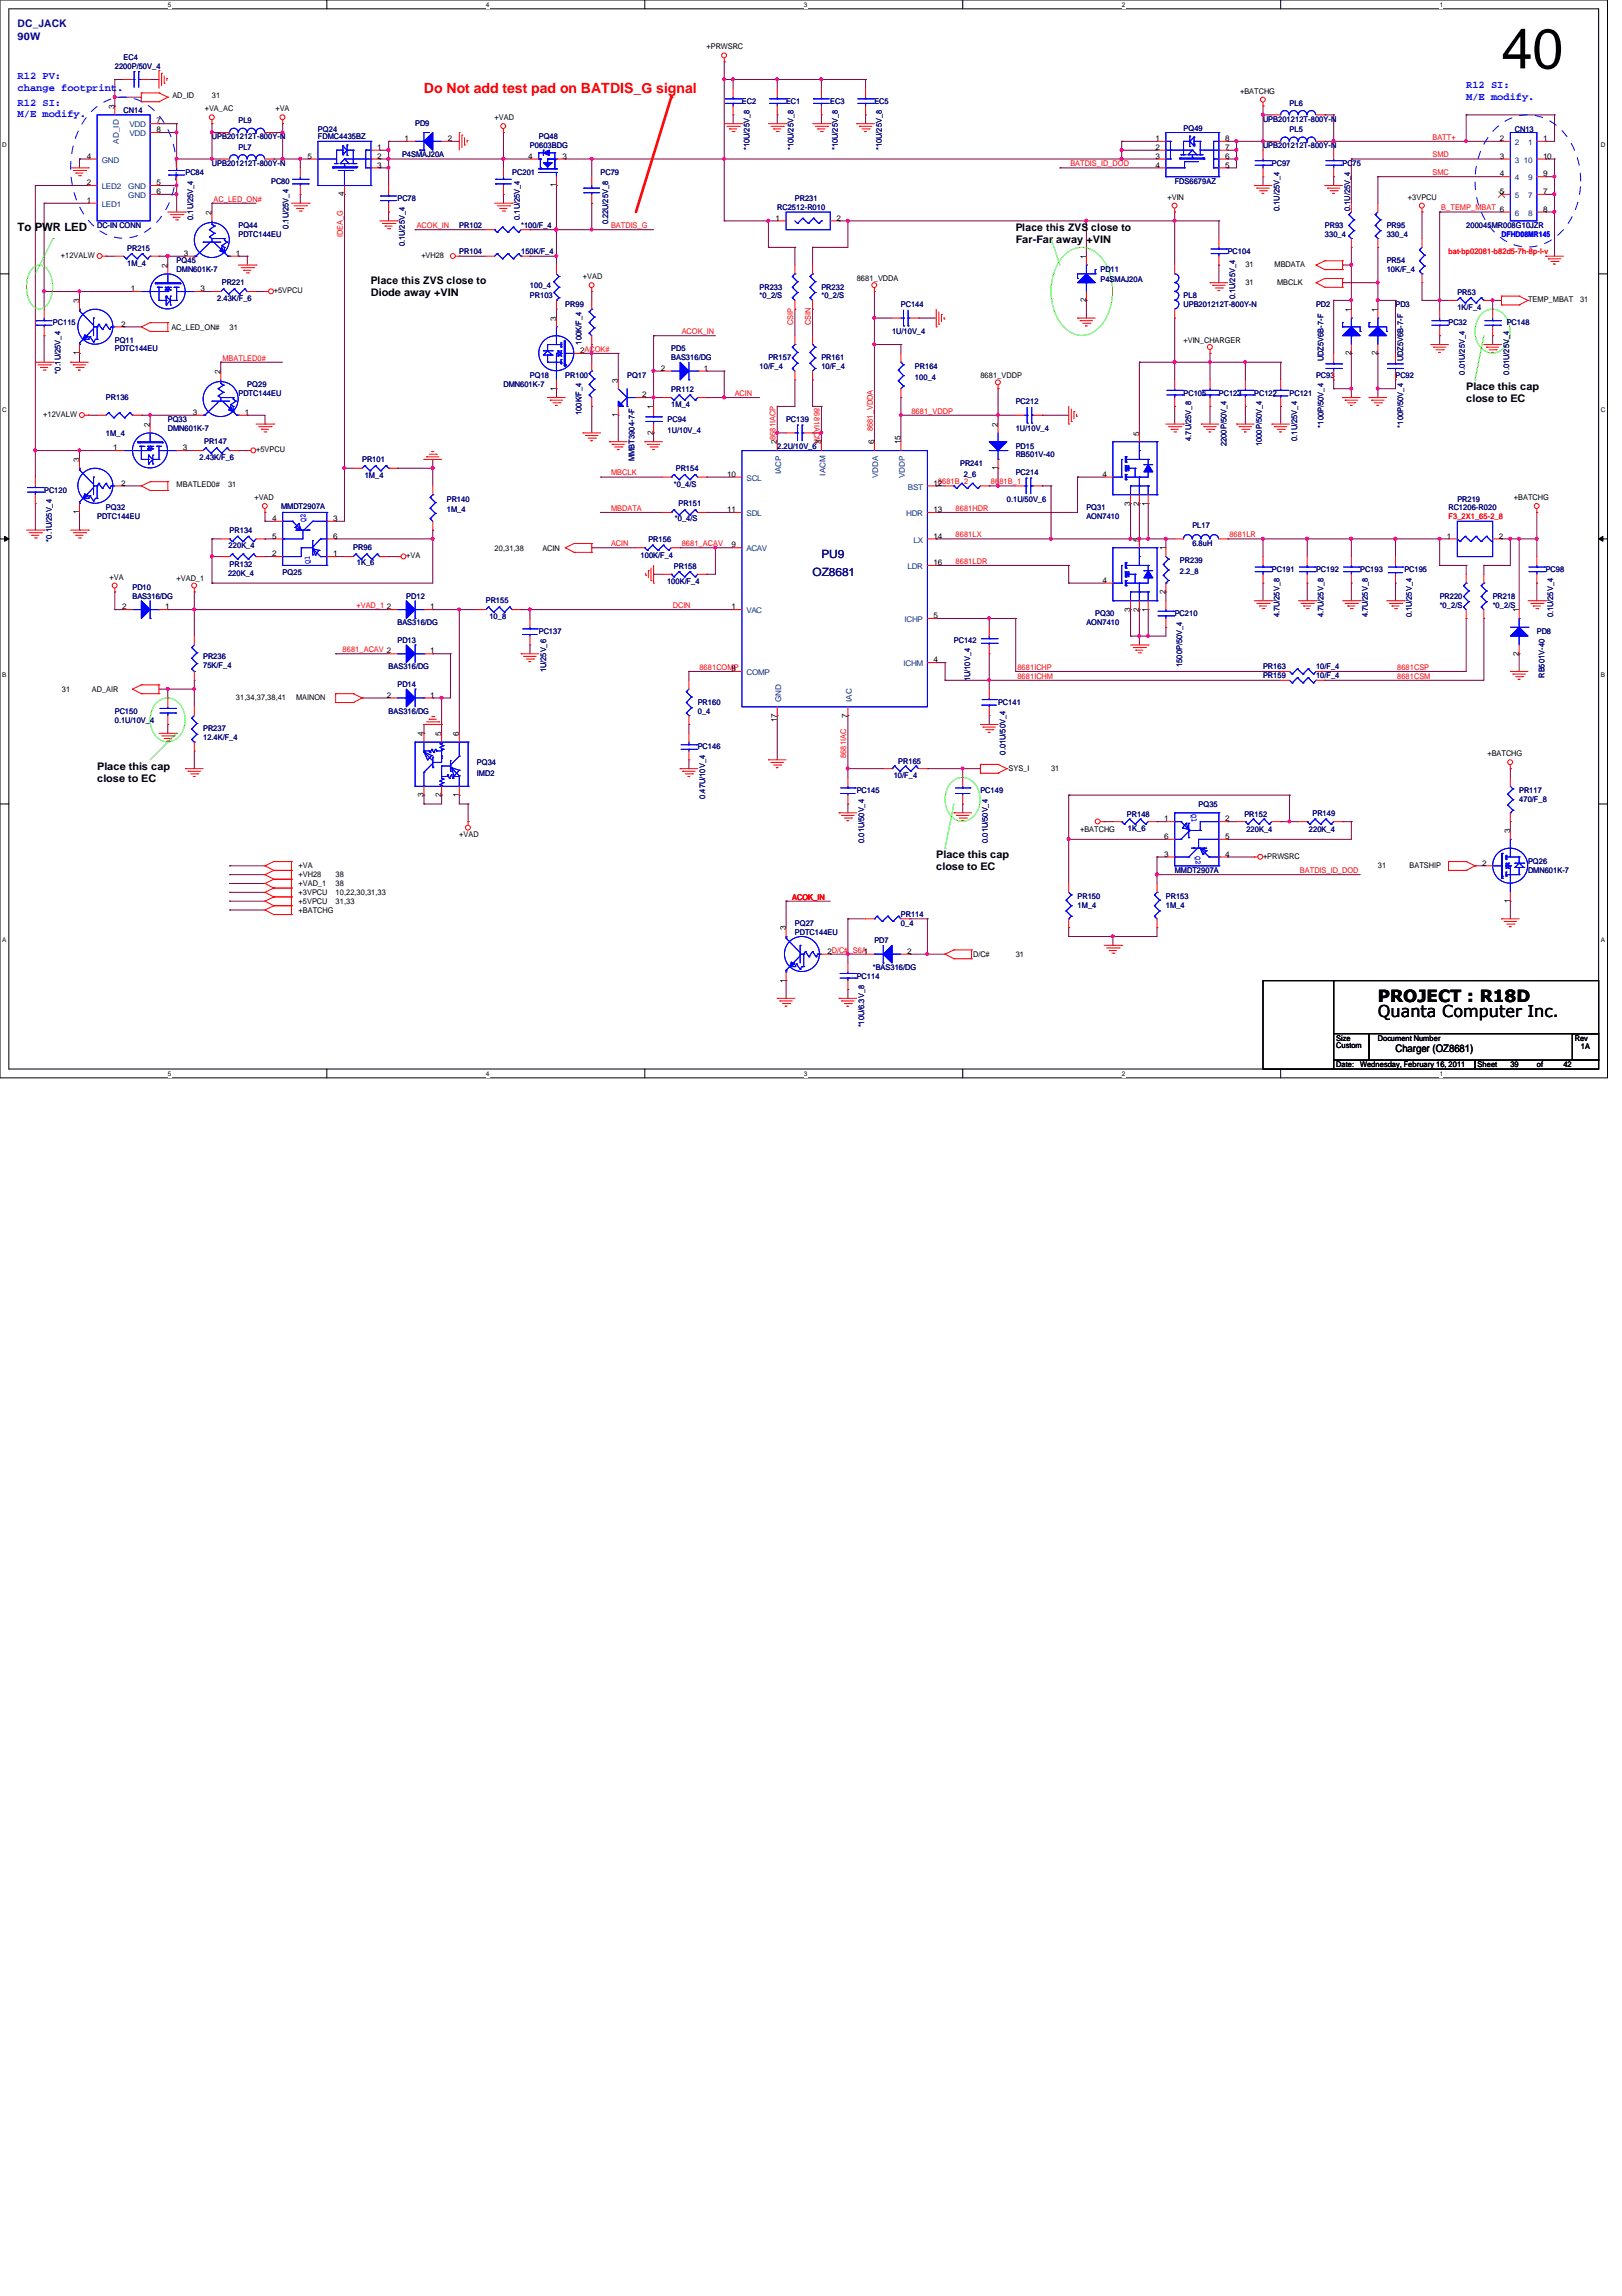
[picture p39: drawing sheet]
<svg xmlns="http://www.w3.org/2000/svg" width="210mm" height="297mm" viewBox="0 0 210 297" stroke-linecap="round" stroke-linejoin="round" font-family="sans-serif">
<defs><g id="words">
<text font-size="7.3" x="194.3" y="8.8">40</text>
<text font-size="2.2" x="178.3" y="129.6">PROJECT : R18D</text>
<text font-size="2.1" x="178.3" y="131.6">Quanta Computer Inc.</text>
<text font-size="1.8" fill="#f00" x="54.9" y="12">Do Not add test pad on BATDIS_G signal</text>
<text font-size="1.5" x="2.3" y="29.9">To PWR LED</text>
<g font-size="1.5" fill="#000080">
<text x="105.2" y="74.5">OZ8681</text>
<text x="106.3" y="72.2">PU9</text>
</g>
<g font-size="1.4" fill="#0000a0">
<text x="2.3" y="3.6">DC_JACK</text>
<text x="2.3" y="5.2">90W</text>
</g>
<g font-size="1.4" fill="#00f">
<text x="2.3" y="10.2">R12 PV:</text>
<text x="2.3" y="11.8">change footprint.</text>
<text x="189.7" y="11.4">R12 SI:</text>
<text x="2.3" y="13.7">R12 SI:</text>
<text x="2.3" y="15.2">M/E modify.</text>
<text x="189.7" y="12.9">M/E modify.</text>
</g>
<g font-size="1.4">
<text x="131.4" y="29.8">Place this ZVS close to</text>
<text x="131.4" y="31.5">Far-Far away +VIN</text>
<text x="48" y="36.7">Place this ZVS close to</text>
<text x="48" y="38.3">Diode away +VIN</text>
<text x="189.7" y="50.4">Place this cap</text>
<text x="189.7" y="52">close to EC</text>
<text x="12.6" y="99.6">Place this cap</text>
<text x="12.6" y="101.2">close to EC</text>
<text x="121.2" y="111">Place this cap</text>
<text x="121.2" y="112.6">close to EC</text>
<text x="180.6" y="136.1">Charger (OZ8681)</text>
</g>
<g font-size="1" fill="#000080">
<text x="14.9" y="8.9">2200P/50V_4</text>
<text x="16" y="7.7">EC4</text>
<text x="16" y="14.6">CN14</text>
<text x="30.9" y="16">PL9</text>
<text x="41.1" y="17.1">PQ24</text>
<text x="53.7" y="16.3">PD9</text>
<text x="96" y="13.5">EC2</text>
<text x="101.7" y="13.5">EC1</text>
<text x="107.4" y="13.5">EC3</text>
<text x="113.2" y="13.5">EC5</text>
<text x="153.2" y="16.9">PQ49</text>
<text x="163.4" y="15.7">UPB201212T-800Y-N</text>
<text x="166.9" y="13.7">PL6</text>
<text x="166.9" y="17.1">PL5</text>
<text x="196" y="17">CN13</text>
<text x="24" y="22.6">PC84</text>
<text x="27.4" y="18">UPB201212T-800Y-N</text>
<text x="27.4" y="21.5">UPB201212T-800Y-N</text>
<text x="30.9" y="19.4">PL7</text>
<text x="35.1" y="23.7">PC80</text>
<text x="41.1" y="18">FDMC4435BZ</text>
<text x="52" y="20.3">P4SMAJ20A</text>
<text x="66.3" y="22.6">PC201</text>
<text x="68.6" y="19.2">P0603BDG</text>
<text x="69.7" y="18">PQ48</text>
<text x="77.7" y="22.6">PC79</text>
<text x="97" y="19.4" transform="rotate(-90 97 19.4)">*10U/25V_8</text>
<text x="102.7" y="19.4" transform="rotate(-90 102.7 19.4)">*10U/25V_8</text>
<text x="108.4" y="19.4" transform="rotate(-90 108.4 19.4)">*10U/25V_8</text>
<text x="114.1" y="19.4" transform="rotate(-90 114.1 19.4)">*10U/25V_8</text>
<text x="152" y="23.7">FDS6679AZ</text>
<text x="163.4" y="19.2">UPB201212T-800Y-N</text>
<text x="164.6" y="21.5">PC97</text>
<text x="173.7" y="21.5">PC75</text>
<text x="12.6" y="29.5">DC-IN CONN</text>
<text x="25" y="28.4" transform="rotate(-90 25 28.4)">0.1U/25V_4</text>
<text x="30.9" y="29.5">PQ44</text>
<text x="37.3" y="29.6" transform="rotate(-90 37.3 29.6)">0.1U/25V_4</text>
<text x="51.4" y="26">PC78</text>
<text x="59.4" y="29.5">PR102</text>
<text x="67.3" y="28.4" transform="rotate(-90 67.3 28.4)">0.1U/25V_4</text>
<text x="67.4" y="29.5">*100/F_4</text>
<text x="78.7" y="29" transform="rotate(-90 78.7 29)">0.22U/25V_8</text>
<text x="100.6" y="27.2">RC2512-R010</text>
<text x="102.9" y="26">PR231</text>
<text x="165.6" y="27.3" transform="rotate(-90 165.6 27.3)">0.1U/25V_4</text>
<text x="171.4" y="29.5">PR93</text>
<text x="174.7" y="27.3" transform="rotate(-90 174.7 27.3)">0.1U/25V_4</text>
<text x="179.5" y="29.5">PR95</text>
<text x="189.7" y="29.5">200045MR008G10JZR</text>
<text x="16.5" y="32.4">PR215</text>
<text x="16.5" y="34.4">1M_4</text>
<text x="22.9" y="34">PQ45</text>
<text x="22.9" y="35.2">DMN601K-7</text>
<text x="30.9" y="30.6">PDTC144EU</text>
<text x="52.4" y="31.9" transform="rotate(-90 52.4 31.9)">0.1U/25V_4</text>
<text x="59.4" y="32.9">PR104</text>
<text x="67.4" y="32.9">150K/F_4</text>
<text x="142.4" y="35.2">PD11</text>
<text x="158.9" y="32.9">PC104</text>
<text x="171.4" y="30.6">330_4</text>
<text x="179.5" y="34">PR54</text>
<text x="179.5" y="35.2">10K/F_4</text>
<text x="179.5" y="30.6">330_4</text>
<text x="28.1" y="38.9">2.43K/F_6</text>
<text x="28.7" y="36.9">PR221</text>
<text x="68.6" y="38.6">PR103</text>
<text x="68.6" y="37.3">100_4</text>
<text x="73.2" y="39.8">PR99</text>
<text x="98.3" y="37.5">PR233</text>
<text x="98.3" y="38.6">*0_2/S</text>
<text x="106.3" y="37.5">PR232</text>
<text x="106.3" y="38.6">*0_2/S</text>
<text x="116.6" y="39.8">PC144</text>
<text x="142.4" y="36.5">P4SMAJ20A</text>
<text x="153.2" y="38.6">PL8</text>
<text x="153.2" y="39.8">UPB201212T-800Y-N</text>
<text x="159.9" y="38.7" transform="rotate(-90 159.9 38.7)">0.1U/25V_4</text>
<text x="170.3" y="39.8">PD2</text>
<text x="180.6" y="39.8">PD3</text>
<text x="188.6" y="38.1">PR53</text>
<text x="188.6" y="40.1">1K/F_4</text>
<text x="6.9" y="42">PC115</text>
<text x="14.9" y="44.3">PQ11</text>
<text x="14.9" y="45.5">PDTC144EU</text>
<text x="75.3" y="44.6" transform="rotate(-90 75.3 44.6)">100K/F_4</text>
<text x="86.9" y="45.5">PD5</text>
<text x="86.9" y="46.6">BAS316/DG</text>
<text x="98.3" y="47.8">10/F_4</text>
<text x="99.4" y="46.6">PR157</text>
<text x="106.3" y="46.6">PR161</text>
<text x="106.3" y="47.8">10/F_4</text>
<text x="115.4" y="43.2">1U/10V_4</text>
<text x="118.4" y="47.8">PR164</text>
<text x="171.3" y="46.7" transform="rotate(-90 171.3 46.7)">UDZ5V6B-7-F</text>
<text x="181.6" y="46.7" transform="rotate(-90 181.6 46.7)">UDZ5V6B-7-F</text>
<text x="187.5" y="42">PC32</text>
<text x="195" y="42">PC148</text>
<text x="7.8" y="48.3" transform="rotate(-90 7.8 48.3)">*0.1U/25V_4</text>
<text x="13.7" y="51.8">PR136</text>
<text x="30.9" y="51.2">PDTC144EU</text>
<text x="32" y="50">PQ29</text>
<text x="65.2" y="50">DMN601K-7</text>
<text x="68.6" y="48.9">PQ18</text>
<text x="73.2" y="48.9">PR100</text>
<text x="75.3" y="53.7" transform="rotate(-90 75.3 53.7)">100K/F_4</text>
<text x="81.2" y="48.9">PQ17</text>
<text x="86.9" y="50.7">PR112</text>
<text x="86.9" y="52.7">1M_4</text>
<text x="118.4" y="49.1">100_4</text>
<text x="131.4" y="52.3">PC212</text>
<text x="153.2" y="51.2">PC105</text>
<text x="157.7" y="51.2">PC123</text>
<text x="162.3" y="51.2">PC122</text>
<text x="166.9" y="51.2">PC121</text>
<text x="170.3" y="48.9">PC93</text>
<text x="180.6" y="48.9">PC92</text>
<text x="189.6" y="48.5" transform="rotate(-90 189.6 48.5)">0.01U/25V_4</text>
<text x="195.3" y="48.5" transform="rotate(-90 195.3 48.5)">0.01U/25V_4</text>
<text x="13.7" y="56.4">1M_4</text>
<text x="21.7" y="54.6">PQ33</text>
<text x="21.7" y="55.8">DMN601K-7</text>
<text x="25.8" y="59.5">2.43K/F_6</text>
<text x="26.4" y="57.5">PR147</text>
<text x="46.9" y="59.8">PR101</text>
<text x="82.1" y="59.6" transform="rotate(-90 82.1 59.6)">MMBT3904-7-F</text>
<text x="86.4" y="54.6">PC94</text>
<text x="86.4" y="56">1U/10V_4</text>
<text x="100.6" y="58">2.2U/10V_6</text>
<text x="101.7" y="54.6">PC139</text>
<text x="131.4" y="55.8">1U/10V_4</text>
<text x="131.4" y="58">PD15</text>
<text x="131.4" y="59.2">RB501V-40</text>
<text x="154.1" y="57" transform="rotate(-90 154.1 57)">4.7U/25V_8</text>
<text x="158.7" y="57.7" transform="rotate(-90 158.7 57.7)">2200P/50V_4</text>
<text x="163.3" y="57.7" transform="rotate(-90 163.3 57.7)">1000P/50V_4</text>
<text x="167.9" y="57" transform="rotate(-90 167.9 57)">0.1U/25V_4</text>
<text x="171.3" y="55.3" transform="rotate(-90 171.3 55.3)">*100P/50V_4</text>
<text x="181.6" y="55.3" transform="rotate(-90 181.6 55.3)">*100P/50V_4</text>
<text x="5.7" y="63.8">PC120</text>
<text x="36.4" y="65.8">MMDT2907A</text>
<text x="47.2" y="61.8">1M_4</text>
<text x="57.8" y="64.9">PR140</text>
<text x="87.2" y="62.9">*0_4/S</text>
<text x="87.5" y="60.9">PR154</text>
<text x="87.8" y="65.5">PR151</text>
<text x="124.2" y="60.3">PR241</text>
<text x="124.7" y="61.7">2_6</text>
<text x="130.3" y="64.9">0.1U/50V_6</text>
<text x="131.4" y="61.5">PC214</text>
<text x="188.6" y="64.9">PR219</text>
<text x="6.7" y="70.1" transform="rotate(-90 6.7 70.1)">*0.1U/25V_4</text>
<text x="12.6" y="67.2">PDTC144EU</text>
<text x="13.7" y="66">PQ32</text>
<text x="29.6" y="71">220K_4</text>
<text x="29.7" y="68.9">PR134</text>
<text x="45.7" y="71.2">PR96</text>
<text x="57.8" y="66.3">1M_4</text>
<text x="83.9" y="70.1">PR156</text>
<text x="87.3" y="67.4">*0_4/S</text>
<text x="140.6" y="66">PQ31</text>
<text x="140.6" y="67.2">AON7410</text>
<text x="154.3" y="68.3">PL17</text>
<text x="154.3" y="70.6">6.8uH</text>
<text x="187.5" y="66">RC1206-R020</text>
<text x="17.1" y="76.3">PD10</text>
<text x="17.1" y="77.5">BAS316/DG</text>
<text x="29.5" y="74.5">220K_4</text>
<text x="29.7" y="73.4">PR132</text>
<text x="36.6" y="74.4">PQ25</text>
<text x="46.2" y="73.1">1K_6</text>
<text x="52.6" y="77.5">PD12</text>
<text x="82.9" y="72.2">100K/F_4</text>
<text x="86.3" y="75.5">100K/F_4</text>
<text x="87.2" y="73.6">PR158</text>
<text x="152.7" y="72.9">PR239</text>
<text x="152.7" y="74.3">2.2_8</text>
<text x="164.6" y="74">PC191</text>
<text x="170.3" y="74">PC192</text>
<text x="176" y="74">PC193</text>
<text x="181.7" y="74">PC195</text>
<text x="186.3" y="77.5">PR220</text>
<text x="193.2" y="77.5">PR218</text>
<text x="200" y="74">PC98</text>
<text x="51.4" y="80.9">BAS316/DG</text>
<text x="51.4" y="83.2">PD13</text>
<text x="62.9" y="78.1">PR155</text>
<text x="63.3" y="80.1">10_8</text>
<text x="69.7" y="82">PC137</text>
<text x="123.4" y="83.2">PC142</text>
<text x="140.6" y="80.9">AON7410</text>
<text x="141.7" y="79.8">PQ30</text>
<text x="152" y="79.8">PC210</text>
<text x="165.6" y="79.9" transform="rotate(-90 165.6 79.9)">4.7U/25V_8</text>
<text x="171.3" y="79.9" transform="rotate(-90 171.3 79.9)">4.7U/25V_8</text>
<text x="177" y="79.9" transform="rotate(-90 177 79.9)">4.7U/25V_8</text>
<text x="182.7" y="79.9" transform="rotate(-90 182.7 79.9)">0.1U/25V_4</text>
<text x="186.3" y="78.6">*0_2/S</text>
<text x="193.2" y="78.6">*0_2/S</text>
<text x="198.9" y="82">PD8</text>
<text x="201" y="79.9" transform="rotate(-90 201 79.9)">0.1U/25V_4</text>
<text x="26.3" y="85.3">PR236</text>
<text x="26.3" y="86.4">75K/F_4</text>
<text x="50.3" y="86.6">BAS316/DG</text>
<text x="51.4" y="88.9">PD14</text>
<text x="70.7" y="87" transform="rotate(-90 70.7 87)">1U/25V_6</text>
<text x="125.6" y="88.1" transform="rotate(-90 125.6 88.1)">1U/10V_4</text>
<text x="153" y="86.3" transform="rotate(-90 153 86.3)">1500P/50V_4</text>
<text x="163.4" y="87.8">PR159</text>
<text x="163.4" y="86.6">PR163</text>
<text x="170.3" y="87.8">10/F_4</text>
<text x="170.3" y="86.6">10/F_4</text>
<text x="199.9" y="87.7" transform="rotate(-90 199.9 87.7)">RB501V-40</text>
<text x="14.9" y="92.3">PC150</text>
<text x="14.9" y="93.5">0.1U/10V_4</text>
<text x="26.3" y="94.6">PR237</text>
<text x="26.3" y="95.8">12.4K/F_4</text>
<text x="50.3" y="92.3">BAS316/DG</text>
<text x="90.3" y="91.2">PR160</text>
<text x="90.3" y="92.3">0_4</text>
<text x="129.2" y="91.2">PC141</text>
<text x="61.7" y="99">PQ34</text>
<text x="61.7" y="100.3">IMD2</text>
<text x="90.3" y="96.9">PC146</text>
<text x="115.7" y="100.7">10/F_4</text>
<text x="116.2" y="98.8">PR165</text>
<text x="130.1" y="97.6" transform="rotate(-90 130.1 97.6)">0.01U/50V_4</text>
<text x="91.3" y="103.3" transform="rotate(-90 91.3 103.3)">0.47U/10V_4</text>
<text x="110.9" y="102.6">PC145</text>
<text x="126.9" y="102.6">PC149</text>
<text x="145.8" y="105.7">PR148</text>
<text x="146" y="107.5">1K_6</text>
<text x="155.1" y="104.4">PQ35</text>
<text x="161" y="105.7">PR152</text>
<text x="161.3" y="107.7">220K_4</text>
<text x="169.4" y="107.7">220K_4</text>
<text x="169.8" y="105.6">PR149</text>
<text x="196.6" y="102.6">PR117</text>
<text x="196.6" y="103.8">470/F_8</text>
<text x="111.8" y="109.1" transform="rotate(-90 111.8 109.1)">0.01U/50V_4</text>
<text x="127.8" y="109.1" transform="rotate(-90 127.8 109.1)">0.01U/50V_4</text>
<text x="152" y="112.9">MMDT2907A</text>
<text x="197.7" y="111.8">PQ26</text>
<text x="197.7" y="112.9">DMN601K-7</text>
<text x="102.9" y="119.8">PQ27</text>
<text x="116.6" y="118.6">PR114</text>
<text x="116.6" y="119.8">0_4</text>
<text x="139.4" y="116.3">PR150</text>
<text x="139.4" y="117.5">1M_4</text>
<text x="150.9" y="116.3">PR153</text>
<text x="150.9" y="117.5">1M_4</text>
<text x="102.9" y="120.9">PDTC144EU</text>
<text x="112.9" y="125.5">*BAS316/DG</text>
<text x="113.2" y="122">PD7</text>
<text x="110.9" y="126.6">PC114</text>
<text x="111.8" y="132.9" transform="rotate(-90 111.8 132.9)">*10U/6.3V_8</text>
</g>
<g font-size="1">
<text x="91.4" y="6.4">+PRWSRC</text>
<text x="14.8" y="14.1" transform="rotate(-90 14.8 14.1)">3</text>
<text x="20.2" y="17.1">8</text>
<text x="20.2" y="16">7</text>
<text x="22.3" y="12.7">AD_ID</text>
<text x="26.5" y="14.4">+VA_AC</text>
<text x="27.4" y="12.7">31</text>
<text x="35.6" y="14.4">+VA</text>
<text x="64" y="15.5">+VAD</text>
<text x="160.5" y="12.1">+BATCHG</text>
<text x="11.2" y="24">2</text>
<text x="11.2" y="20.5">4</text>
<text x="20.2" y="24">5</text>
<text x="39.8" y="20.5">5</text>
<text x="48.8" y="21.7">3</text>
<text x="48.8" y="20.5">2</text>
<text x="48.8" y="19.4">1</text>
<text x="52.4" y="18.2">1</text>
<text x="58" y="18.2">2</text>
<text x="68.4" y="20.5">4</text>
<text x="72.8" y="20.5">3</text>
<text x="149.5" y="21.7">4</text>
<text x="149.5" y="20.5">3</text>
<text x="149.5" y="19.4">2</text>
<text x="149.5" y="18.2">1</text>
<text x="158.5" y="18.2">8</text>
<text x="158.5" y="19.4">7</text>
<text x="158.5" y="20.5">6</text>
<text x="158.5" y="21.7">5</text>
<text x="194.1" y="20.5">3</text>
<text x="194.1" y="22.8">4</text>
<text x="194.1" y="18.2">2</text>
<text x="199.7" y="18.2">1</text>
<text x="199.7" y="22.8">9</text>
<text x="199.7" y="20.5">10</text>
<text x="11.2" y="26.2">1</text>
<text x="20.2" y="25.1">6</text>
<text x="27.4" y="27.8" transform="rotate(-90 27.4 27.8)">2</text>
<text x="44.5" y="25.4" transform="rotate(-90 44.5 25.4)">4</text>
<text x="72" y="24.3" transform="rotate(-90 72 24.3)">1</text>
<text x="100.4" y="28.5">1</text>
<text x="108.2" y="28.5">2</text>
<text x="151.1" y="25.8">+VIN</text>
<text x="182.2" y="25.8">+3VPCU</text>
<text x="194.1" y="25.1">5</text>
<text x="199.7" y="25.1">7</text>
<text x="199.7" y="27.4">8</text>
<text x="7.9" y="33.4">+12VALW</text>
<text x="21.7" y="34.6" transform="rotate(-90 21.7 34.6)">2</text>
<text x="23.8" y="33.1">3</text>
<text x="30.5" y="33.1">1</text>
<text x="54.5" y="33.4">+VH28</text>
<text x="140.5" y="33.5" transform="rotate(-90 140.5 33.5)">1</text>
<text x="161.2" y="34.5">31</text>
<text x="164.9" y="34.5">MBDATA</text>
<text x="10.2" y="39.2" transform="rotate(-90 10.2 39.2)">3</text>
<text x="16.9" y="37.7">1</text>
<text x="26" y="37.7">3</text>
<text x="35.4" y="37.9">+5VPCU</text>
<text x="72" y="41.5" transform="rotate(-90 72 41.5)">3</text>
<text x="75.4" y="36.1">+VAD</text>
<text x="110.9" y="36.3">8681_VDDA</text>
<text x="140.5" y="39.1" transform="rotate(-90 140.5 39.1)">2</text>
<text x="161.2" y="36.9">31</text>
<text x="165.3" y="36.9">MBCLK</text>
<text x="174.8" y="40.3" transform="rotate(-90 174.8 40.3)">1</text>
<text x="178.3" y="40.3" transform="rotate(-90 178.3 40.3)">1</text>
<text x="197.7" y="39.1">TEMP_MBAT</text>
<text x="204.5" y="39.1">31</text>
<text x="10.2" y="46" transform="rotate(-90 10.2 46)">1</text>
<text x="15.7" y="42.2">2</text>
<text x="22.2" y="42.6">AC_LED_ON#</text>
<text x="29.7" y="42.6">31</text>
<text x="75.1" y="45.7">2ACOK#</text>
<text x="85.5" y="48">2</text>
<text x="91.1" y="48">1</text>
<text x="153.2" y="44.3">+VIN_CHARGER</text>
<text x="174.8" y="46" transform="rotate(-90 174.8 46)">2</text>
<text x="178.3" y="46" transform="rotate(-90 178.3 46)">2</text>
<text x="5.6" y="53.9">+12VALW</text>
<text x="24.9" y="53.7">3</text>
<text x="28.5" y="48.3" transform="rotate(-90 28.5 48.3)">2</text>
<text x="31.7" y="53.7">1</text>
<text x="72" y="50.5" transform="rotate(-90 72 50.5)">1</text>
<text x="80" y="54" transform="rotate(-90 80 54)">1</text>
<text x="80" y="49.5" transform="rotate(-90 80 49.5)">3</text>
<text x="83.1" y="51.4">2</text>
<text x="84.5" y="52.9" transform="rotate(-90 84.5 52.9)">1</text>
<text x="126.9" y="48.9">8681_VDDP</text>
<text x="10.2" y="59.8" transform="rotate(-90 10.2 59.8)">3</text>
<text x="14.6" y="58.3">1</text>
<text x="19.4" y="55.2" transform="rotate(-90 19.4 55.2)">2</text>
<text x="23.7" y="58.3">3</text>
<text x="33.1" y="58.5">+5VPCU</text>
<text x="84.5" y="56.3" transform="rotate(-90 84.5 56.3)">2</text>
<text x="100.5" y="57.5" transform="rotate(-90 100.5 57.5)">28681IACP</text>
<text x="106.3" y="57.5" transform="rotate(-90 106.3 57.5)">3</text>
<text x="113.1" y="57.5" transform="rotate(-90 113.1 57.5)">6</text>
<text x="116.5" y="57.5" transform="rotate(-90 116.5 57.5)">15</text>
<text x="129.1" y="55.2" transform="rotate(-90 129.1 55.2)">2</text>
<text x="147.4" y="56.3" transform="rotate(-90 147.4 56.3)">5</text>
<text x="15.7" y="62.8">2</text>
<text x="22.9" y="62.9">MBATLED0#</text>
<text x="29.5" y="62.9">31</text>
<text x="32.9" y="64.7">+VAD</text>
<text x="94.1" y="61.7">10</text>
<text x="120.8" y="62.8">12</text>
<text x="129.1" y="60.8" transform="rotate(-90 129.1 60.8)">1</text>
<text x="142.7" y="61.7">4</text>
<text x="146.3" y="65.4" transform="rotate(-90 146.3 65.4)">3</text>
<text x="147.4" y="65.4" transform="rotate(-90 147.4 65.4)">2</text>
<text x="148.5" y="65.4" transform="rotate(-90 148.5 65.4)">1</text>
<text x="195.9" y="64.7">+BATCHG</text>
<text x="10.2" y="66.5" transform="rotate(-90 10.2 66.5)">1</text>
<text x="35.2" y="72">2</text>
<text x="35.2" y="69.7">5</text>
<text x="35.2" y="67.4">4</text>
<text x="43.1" y="67.4">3</text>
<text x="43.1" y="72">1</text>
<text x="43.1" y="69.7">6</text>
<text x="64" y="71.3">20,31,38</text>
<text x="70.2" y="71.3">ACIN</text>
<text x="94.1" y="66.3">11</text>
<text x="94.7" y="70.8">9</text>
<text x="120.8" y="66.3">13</text>
<text x="120.8" y="69.7">14</text>
<text x="147.4" y="70.1" transform="rotate(-90 147.4 70.1)">5</text>
<text x="150.8" y="71.2" transform="rotate(-90 150.8 71.2)">1</text>
<text x="187.2" y="69.7">1</text>
<text x="194" y="69.7">2</text>
<text x="14.2" y="75">+VA</text>
<text x="22.9" y="75.2">+VAD_1</text>
<text x="52.6" y="72.2">+VA</text>
<text x="120.8" y="73.1">16</text>
<text x="142.7" y="75.4">4</text>
<text x="150.8" y="76.8" transform="rotate(-90 150.8 76.8)">2</text>
<text x="15.8" y="78.8">2</text>
<text x="21.4" y="78.8">1</text>
<text x="50.1" y="78.8">2</text>
<text x="55.7" y="78.8">1</text>
<text x="94.7" y="78.8">1</text>
<text x="120.8" y="80">5</text>
<text x="146.3" y="79.1" transform="rotate(-90 146.3 79.1)">3</text>
<text x="147.4" y="79.1" transform="rotate(-90 147.4 79.1)">2</text>
<text x="148.5" y="79.1" transform="rotate(-90 148.5 79.1)">1</text>
<text x="196.6" y="79.2" transform="rotate(-90 196.6 79.2)">1</text>
<text x="8" y="89.6">31</text>
<text x="11.9" y="89.6">AD_AIR</text>
<text x="55.7" y="84.5">1</text>
<text x="94.7" y="86.8">8</text>
<text x="120.8" y="85.7">4</text>
<text x="196.6" y="84.8" transform="rotate(-90 196.6 84.8)">2</text>
<text x="30.5" y="90.5">31,34,37,38,41</text>
<text x="38.3" y="90.5">MAINON</text>
<text x="50.1" y="90.3">2</text>
<text x="54.8" y="95.2" transform="rotate(-90 54.8 95.2)">4</text>
<text x="55.7" y="90.3">1</text>
<text x="57.1" y="95.2" transform="rotate(-90 57.1 95.2)">5</text>
<text x="59.4" y="95.2" transform="rotate(-90 59.4 95.2)">6</text>
<text x="100.5" y="93.4" transform="rotate(-90 100.5 93.4)">17</text>
<text x="109.7" y="92.8" transform="rotate(-90 109.7 92.8)">7</text>
<text x="130.5" y="99.8">SYS_I</text>
<text x="136" y="99.8">31</text>
<text x="192.5" y="97.8">+BATCHG</text>
<text x="54.8" y="103.1" transform="rotate(-90 54.8 103.1)">3</text>
<text x="57.1" y="103.1" transform="rotate(-90 57.1 103.1)">2</text>
<text x="59.4" y="103.1" transform="rotate(-90 59.4 103.1)">1</text>
<text x="139.8" y="107.7">+BATCHG</text>
<text x="150.7" y="106.3">1</text>
<text x="158.5" y="106.3">2</text>
<text x="195.4" y="107.8" transform="rotate(-90 195.4 107.8)">3</text>
<text x="38.7" y="113.5">+VH28</text>
<text x="38.7" y="112.4">+VA</text>
<text x="43.4" y="113.5">38</text>
<text x="59.4" y="108.3">+VAD</text>
<text x="150.7" y="110.8">3</text>
<text x="150.7" y="108.5">6</text>
<text x="158.5" y="108.5">5</text>
<text x="158.5" y="110.8">4</text>
<text x="163.4" y="111.1">+PRWSRC</text>
<text x="178.3" y="112.4">31</text>
<text x="182.4" y="112.4">BATSHIP</text>
<text x="191.8" y="112">2</text>
<text x="38.7" y="114.6">+VAD_1</text>
<text x="38.7" y="118.1">+BATCHG</text>
<text x="38.7" y="116.9">+5VPCU</text>
<text x="38.7" y="115.8">+3VPCU</text>
<text x="43.4" y="116.9">31,33</text>
<text x="43.4" y="115.8">10,22,30,31,33</text>
<text x="43.4" y="114.6">38</text>
<text x="195.4" y="116.8" transform="rotate(-90 195.4 116.8)">1</text>
<text x="101.7" y="120.4" transform="rotate(-90 101.7 120.4)">3</text>
<text x="107.1" y="123.4">2D/C#_S6A1</text>
<text x="117.4" y="123.4">2</text>
<text x="125.9" y="123.8">D/C#</text>
<text x="131.4" y="123.8">31</text>
<text x="101.7" y="127.1" transform="rotate(-90 101.7 127.1)">1</text>
<text x="172.9" y="134.6">Size</text>
<text x="172.9" y="135.6">Custom</text>
<text x="178.3" y="134.6">Document Number</text>
<text x="203.8" y="134.6">Rev</text>
<text x="204.6" y="135.8">1A</text>
<text x="172.9" y="138">Date:</text>
<text x="176" y="138">Wednesday, February 16, 2011</text>
<text x="191.2" y="138">Sheet</text>
<text x="195.5" y="138">39</text>
<text x="198.9" y="138">of</text>
<text x="202.3" y="138">42</text>
</g>
<g font-size="1" fill="#004080">
<text x="16.8" y="17.6">VDD</text>
<text x="16.8" y="16.5">VDD</text>
<text x="13.2" y="21">GND</text>
<text x="15.4" y="18.6" transform="rotate(-90 15.4 18.6)">AD_ID</text>
<text x="196" y="21">3</text>
<text x="196" y="23.3">4</text>
<text x="196" y="18.8">2</text>
<text x="197.2" y="21">10</text>
<text x="197.7" y="18.8">1</text>
<text x="197.7" y="23.3">9</text>
<text x="13.2" y="26.8">LED1</text>
<text x="13.2" y="24.5">LED2</text>
<text x="16.6" y="25.6">GND</text>
<text x="16.6" y="24.5">GND</text>
<text x="196" y="25.6">5</text>
<text x="196" y="27.9">6</text>
<text x="197.7" y="25.6">7</text>
<text x="197.7" y="27.9">8</text>
<text x="96.6" y="62.2">SCL</text>
<text x="101.1" y="61.4" transform="rotate(-90 101.1 61.4)">IACP</text>
<text x="106.8" y="61.6" transform="rotate(-90 106.8 61.6)">IACM</text>
<text x="113.7" y="61.8" transform="rotate(-90 113.7 61.8)">VDDA</text>
<text x="117.1" y="61.8" transform="rotate(-90 117.1 61.8)">VDDP</text>
<text x="117.5" y="63.3">BST</text>
<text x="96.6" y="66.8">SDL</text>
<text x="96.6" y="71.3">ACAV</text>
<text x="117.3" y="66.8">HDR</text>
<text x="118.2" y="70.2">LX</text>
<text x="117.4" y="73.6">LDR</text>
<text x="96.6" y="79.3">VAC</text>
<text x="117.1" y="80.5">ICHP</text>
<text x="96.6" y="87.3">COMP</text>
<text x="116.9" y="86.2">ICHM</text>
<text x="101.1" y="90.8" transform="rotate(-90 101.1 90.8)">GND</text>
<text x="110.2" y="90.8" transform="rotate(-90 110.2 90.8)">IAC</text>
</g>
<g font-size="1" fill="#f00">
<text x="138.5" y="21.5">BATDIS_ID_DOD</text>
<text x="185.4" y="22.6">SMC</text>
<text x="185.4" y="20.4">SMD</text>
<text x="185.4" y="18.1">BATT+</text>
<text x="27.6" y="26.1">AC_LED_ON#</text>
<text x="53.9" y="29.5">ACOK_IN</text>
<text x="79.1" y="29.5">BATDIS_G</text>
<text x="186.5" y="27.2">B_TEMP_MBAT 6</text>
<text x="44.4" y="30.6" transform="rotate(-90 44.4 30.6)">IDEA_G</text>
<text x="187.5" y="32.9">bat-bp02081-b82d5-7h-8p-l-v</text>
<text x="28.8" y="46.7">MBATLED0#</text>
<text x="88.2" y="43.2">ACOK_IN</text>
<text x="102.7" y="42.1" transform="rotate(-90 102.7 42.1)">CSIP</text>
<text x="104.9" y="42.1" transform="rotate(-90 104.9 42.1)">CSIN</text>
<text x="95.1" y="51.2">ACIN</text>
<text x="105.4" y="52.8" transform="rotate(90 105.4 52.8)">8681IACM</text>
<text x="117.9" y="53.5">8681_VDDP</text>
<text x="112.9" y="55.8" transform="rotate(-90 112.9 55.8)">8681_VDDA</text>
<text x="79.1" y="61.5">MBCLK</text>
<text x="121.4" y="62.7">8681B_2</text>
<text x="128.2" y="62.7">8681B_1</text>
<text x="79.1" y="70.7">ACIN</text>
<text x="79.1" y="66.1">MBDATA</text>
<text x="88.2" y="70.7">8681_ACAV</text>
<text x="123.7" y="69.5">8681LX</text>
<text x="123.7" y="66.1">8681HDR</text>
<text x="159.1" y="69.5">8681LR</text>
<text x="187.5" y="67.2">F3_2X1_65-2_8</text>
<text x="123.7" y="72.9">8681LDR</text>
<text x="46.1" y="78.7">+VAD_1</text>
<text x="87.1" y="78.7">DCIN</text>
<text x="44.3" y="84.4">8681_ACAV 2</text>
<text x="90.5" y="86.7">8681COMP</text>
<text x="131.7" y="87.8">8681ICHM</text>
<text x="131.7" y="86.7">8681ICHP</text>
<text x="180.8" y="86.7">8681CSP</text>
<text x="180.8" y="87.8">8681CSM</text>
<text x="109.5" y="98.1" transform="rotate(-90 109.5 98.1)">8681IAC</text>
<text x="168.2" y="112.9">BATDIS_ID_DOD</text>
<text x="102.5" y="116.4">ACOK_IN</text>
</g>
<g font-size="1" fill="#00f">
<text x="194.3" y="30.7">DFHD08MR145</text>
<text x="39.5" y="67.6" transform="rotate(-90 39.5 67.6)">Q2</text>
<text x="40.1" y="73" transform="rotate(-90 40.1 73)">Q1</text>
<text x="154.2" y="105.3" transform="rotate(90 154.2 105.3)">Q1</text>
<text x="154.8" y="110.7" transform="rotate(90 154.8 110.7)">Q2</text>
</g>
<g font-size=".8">
<text x="21.7" y=".9">5</text>
<text x="62.9" y=".9">4</text>
<text x="104" y=".9">3</text>
<text x="145.2" y=".9">2</text>
<text x="186.3" y=".9">1</text>
<text x=".3" y="19.1">D</text>
<text x="207.2" y="19.1">D</text>
<text x=".3" y="53.3">C</text>
<text x="207.2" y="53.3">C</text>
<text x=".3" y="87.6">B</text>
<text x="207.2" y="87.6">B</text>
<text x=".3" y="121.9">A</text>
<text x="207.2" y="121.9">A</text>
<text x="21.7" y="139.2">5</text>
<text x="62.9" y="139.2">4</text>
<text x="104" y="139.2">3</text>
<text x="145.2" y="139.2">2</text>
<text x="186.3" y="139.2">1</text>
</g>
</g></defs>
<path d="M0 0h208v139.4h-208zM1.1 1.1h205.8v137.2h-205.8z" fill="none" stroke="#000" stroke-width=".13"/>
<g fill="#fff">
<path d="M21.7 .1h.5v1h-.5z"/>
<path d="M21.7 138.4h.5v1h-.5z"/>
</g>
<path d="M42.3 0v1.1M42.3 138.3v1.1" fill="none" stroke="#000" stroke-width=".13"/>
<g fill="#fff">
<path d="M62.9 .1h.4v1h-.4z"/>
<path d="M62.9 138.4h.4v1h-.4z"/>
</g>
<path d="M83.4 0v1.1M83.4 138.3v1.1" fill="none" stroke="#000" stroke-width=".13"/>
<g fill="#fff">
<path d="M104 .1h.5v1h-.5z"/>
<path d="M104 138.4h.5v1h-.5z"/>
</g>
<path d="M124.6 0v1.1M124.6 138.3v1.1" fill="none" stroke="#000" stroke-width=".13"/>
<g fill="#fff">
<path d="M145.2 .1h.4v1h-.4z"/>
<path d="M145.2 138.4h.4v1h-.4z"/>
</g>
<path d="M165.7 0v1.1M165.7 138.3v1.1" fill="none" stroke="#000" stroke-width=".13"/>
<g fill="#fff">
<path d="M186.3 .1h.5v1h-.5z"/>
<path d="M186.3 138.4h.5v1h-.5z"/>
<path d="M.3 18.3h.6v.9h-.6z"/>
<path d="M207.2 18.3h.6v.9h-.6z"/>
<path d="M.3 52.6h.6v.9h-.6z"/>
<path d="M207.2 52.6h.6v.9h-.6z"/>
</g>
<path d="M0 35.4h1.1M206.9 35.4h1.1" fill="none" stroke="#000" stroke-width=".13"/>
<g fill="#fff">
<path d="M.3 86.9h.5v.9h-.5z"/>
<path d="M207.2 86.9h.5v.9h-.5z"/>
</g>
<path d="M0 69.7h1.1M.6 69.4l.5 .3-.5 .3zM206.9 69.7l.5-.3v.6zM206.9 69.7h1.1" fill="none" stroke="#000" stroke-width=".13"/>
<path d="M.6 69.4l.5 .3-.5 .3zM206.9 69.7l.5-.3v.6z" fill="#000"/>
<g fill="#fff">
<path d="M.3 121.2h.5v.9h-.5z"/>
<path d="M207.2 121.2h.5v.9h-.5z"/>
</g>
<path d="M0 104h1.1M206.9 104h1.1" fill="none" stroke="#000" stroke-width=".13"/>
<path d="M100.6 56h.1M100.6 56v1.1M109.7 99.4h.1M109.7 99.4v1.2M109.7 104h.1M109.7 104v1.2" fill="none" stroke="#800040" stroke-width=".13"/>
<path d="M109.6 99.3h.2v.2l-.1 .1-.1-.1z" fill-rule="evenodd" fill="#f0f"/>
<path d="M109.6 99.3h.2v.2l-.1 .1-.1-.1z" fill="none" stroke="#f0f" stroke-width=".13"/>
<path d="M68.6 78.9h.1M68.6 78.9h26.3" fill="none" stroke="#800040" stroke-width=".13"/>
<path d="M68.4 78.7h.3v.3h-.2h-.1z" fill-rule="evenodd" fill="#f0f"/>
<path d="M68.4 78.7h.3v.3h-.2h-.1z" fill="none" stroke="#f0f" stroke-width=".13"/>
<path d="M134.9 53.7h.1M134.9 53.7h3.4M121.2 73.2h.1M121.2 62.9h.1M121.2 69.7h.1M121.2 73.2h17.1M121.2 62.9h1.1M121.2 69.7h14.8" fill="none" stroke="#800040" stroke-width=".13"/>
<path d="M135.9 69.6h.2v.2l-.1 .1-.1-.1z" fill-rule="evenodd" fill="#f0f"/>
<path d="M135.9 69.6h.2v.2l-.1 .1-.1-.1z" fill="none" stroke="#f0f" stroke-width=".13"/>
<path d="M116.6 53.7h.1M116.6 53.7v3.4M129.2 62.9h.1M129.2 60.6h.1M129.2 62.9h2.2M129.2 60.6v2.3M134.9 62.9h.1M134.9 62.9h1.1M136 62.9h.1M136 62.9v6.8" fill="none" stroke="#800040" stroke-width=".13"/>
<path d="M129 62.7h.3v.3h-.2h-.1z" fill-rule="evenodd" fill="#f0f"/>
<path d="M129 62.7h.3v.3h-.2h-.1z" fill="none" stroke="#f0f" stroke-width=".13"/>
<path d="M129.2 53.7h.1M129.2 53.7v1.2M129.2 53.7h2.2" fill="none" stroke="#800040" stroke-width=".13"/>
<path d="M129 53.6h.3v.2l-.2 .1-.1-.1z" fill-rule="evenodd" fill="#f0f"/>
<path d="M129 53.6h.3v.2l-.2 .1-.1-.1z" fill="none" stroke="#f0f" stroke-width=".13"/>
<path d="M116.6 53.7h.1M116.6 53.7h12.6M128 62.9h.1M128 62.9h1.2M89.2 86.9h.1M89.2 86.9h5.7" fill="none" stroke="#800040" stroke-width=".13"/>
<path d="M116.4 53.6h.3v.2l-.2 .1-.1-.1z" fill-rule="evenodd" fill="#f0f"/>
<path d="M116.4 53.6h.3v.2l-.2 .1-.1-.1z" fill="none" stroke="#f0f" stroke-width=".13"/>
<path d="M59.4 33.1h.1M59.4 33.1h3.5M72 24h.1M72 24v5.7M121.2 66.3h.1M121.2 66.3h18.2" fill="none" stroke="#800040" stroke-width=".13"/>
<path d="M71.9 29.6h.2v.2l-.1 .1-.1-.1z" fill-rule="evenodd" fill="#f0f"/>
<path d="M71.9 29.6h.2v.2l-.1 .1-.1-.1z" fill="none" stroke="#f0f" stroke-width=".13"/>
<path d="M53.7 29.7h.1M53.7 29.7h9.2M68.6 33.1h.1M68.6 33.1h3.4M72 33.1h.1M72 33.1v1.2" fill="none" stroke="#800040" stroke-width=".13"/>
<path d="M71.9 33h.2v.2l-.1 .1-.1-.1z" fill-rule="evenodd" fill="#f0f"/>
<path d="M71.9 33h.2v.2l-.1 .1-.1-.1z" fill="none" stroke="#f0f" stroke-width=".13"/>
<g fill="none" stroke="#800040" stroke-width=".13">
<path d="M76.6 26.3h.1M76.6 20.6h.1M76.6 20.6v2.3M76.6 26.3v3.4M14.9 78.9h.1M14.9 76.6h.1M14.9 78.9h1.1M14.9 76.6v2.3M25.1 78.9h.1M25.1 78.9v3.4M68.6 78.9h.1M68.6 78.9v1.1"/>
<path d="M92.6 70.9h.1M92.6 70.9h2.3M20.6 89.2h.1M20.6 89.2h1.1M21.7 89.2h.1M21.7 93.7h.1M21.7 89.2v1.1M21.7 93.7v1.2M25.1 97.2h.1M25.1 88h.1M25.1 89.2h.1M25.1 88v3.4"/>
<path d="M25.1 97.2v2.2M68.6 83.4h.1M68.6 83.4v1.2"/>
</g>
<path d="M25 89h.3v.2l-.2 .1-.1-.1z" fill-rule="evenodd" fill="#f0f"/>
<path d="M25 89h.3v.2l-.2 .1-.1-.1z" fill="none" stroke="#f0f" stroke-width=".13"/>
<path d="M21.7 89.2h.1M21.7 89.2h3.4" fill="none" stroke="#800040" stroke-width=".13"/>
<path d="M21.6 89h.2v.2l-.1 .1-.1-.1z" fill-rule="evenodd" fill="#f0f"/>
<path d="M21.6 89h.2v.2l-.1 .1-.1-.1z" fill="none" stroke="#f0f" stroke-width=".13"/>
<path d="M21.7 78.9h.1M21.7 78.9h3.4" fill="none" stroke="#800040" stroke-width=".13"/>
<path d="M25 78.7h.3v.3h-.2h-.1z" fill-rule="evenodd" fill="#f0f"/>
<path d="M25 78.7h.3v.3h-.2h-.1z" fill="none" stroke="#f0f" stroke-width=".13"/>
<path d="M93.7 20.6h.1M93.7 20.6v8M152 28.6h.1M152 28.6v5.7" fill="none" stroke="#800040" stroke-width=".13"/>
<path d="M151.9 28.4h.2v.3h-.1h-.1z" fill-rule="evenodd" fill="#f0f"/>
<path d="M151.9 28.4h.2v.3h-.1h-.1z" fill="none" stroke="#f0f" stroke-width=".13"/>
<path d="M161.2 52.6h.1M161.2 46.9h.1M161.2 46.9v2.2M161.2 52.6v2.3M165.7 46.9h.1M165.7 52.6h.1M165.7 46.9v2.2M165.7 52.6v2.3" fill="none" stroke="#800040" stroke-width=".13"/>
<path d="M161 46.7h.3v.3h-.2h-.1z" fill-rule="evenodd" fill="#f0f"/>
<path d="M161 46.7h.3v.3h-.2h-.1z" fill="none" stroke="#f0f" stroke-width=".13"/>
<path d="M156.6 46.9h.1M156.6 52.6h.1M156.6 46.9v2.2M156.6 52.6v2.3M161.2 46.9h.1M161.2 46.9h4.5M146.3 69.7h.1M146.3 69.7h1.1M148.6 65.2h.1M148.6 65.2v4.5M150.9 81.2h.1M150.9 81.2v1.1" fill="none" stroke="#800040" stroke-width=".13"/>
<path d="M148.4 69.6h.3v.2l-.2 .1-.1-.1z" fill-rule="evenodd" fill="#f0f"/>
<path d="M148.4 69.6h.3v.2l-.2 .1-.1-.1z" fill="none" stroke="#f0f" stroke-width=".13"/>
<path d="M147.4 69.7h.1M147.4 69.7v1.2" fill="none" stroke="#800040" stroke-width=".13"/>
<path d="M147.3 69.6h.3v.2l-.2 .1-.1-.1z" fill-rule="evenodd" fill="#f0f"/>
<path d="M147.3 69.6h.3v.2l-.2 .1-.1-.1z" fill="none" stroke="#f0f" stroke-width=".13"/>
<path d="M147.4 78.9h.1M147.4 78.9v3.4h-1.1M146.3 82.3h.1M148.6 82.3h.1M148.6 82.3h2.3" fill="none" stroke="#800040" stroke-width=".13"/>
<path d="M148.4 82.1h.3v.3l-.2 .1-.1-.1z" fill-rule="evenodd" fill="#f0f"/>
<path d="M148.4 82.1h.3v.3l-.2 .1-.1-.1z" fill="none" stroke="#f0f" stroke-width=".13"/>
<g fill="none" stroke="#800040" stroke-width=".13">
<path d="M25.1 76.6h.1M25.1 78.9h.1M25.1 76.6v2.3M25.1 78.9h25.2M138.3 73.2h.1M138.3 75.4h.1M138.3 73.2v2.2M138.3 75.4h4.6M139.4 61.7h.1M139.4 61.7v4.6M139.4 61.7h3.5M148.6 78.9h.1"/>
<path d="M148.6 78.9v3.4M150.9 76.6h.1M150.9 69.7h.1M150.9 69.7v1.2M150.9 76.6v1.1M150.9 69.7h1.1M147.4 82.3h.1M147.4 82.3v1.1"/>
</g>
<path d="M150.7 69.6h.3v.2l-.2 .1-.1-.1z" fill-rule="evenodd" fill="#f0f"/>
<path d="M150.7 69.6h.3v.2l-.2 .1-.1-.1z" fill="none" stroke="#f0f" stroke-width=".13"/>
<path d="M73.2 20.6h.1M73.2 20.6h3.4M100.6 52.6h.1M100.6 52.6v3.4M147.4 69.7h.1M147.4 69.7h1.2" fill="none" stroke="#800040" stroke-width=".13"/>
<path d="M100.4 55.8h.3v.3l-.2 .1-.1-.1z" fill-rule="evenodd" fill="#f0f"/>
<path d="M100.4 55.8h.3v.3l-.2 .1-.1-.1z" fill="none" stroke="#f0f" stroke-width=".13"/>
<path d="M100.6 56h.1M100.6 56h1.1M105.2 56h.1M105.2 56h1.1M106.3 56h.1M106.3 56v1.1" fill="none" stroke="#800040" stroke-width=".13"/>
<path d="M106.1 55.8h.3v.3l-.1 .1-.2-.1z" fill-rule="evenodd" fill="#f0f"/>
<path d="M106.1 55.8h.3v.3l-.1 .1-.2-.1z" fill="none" stroke="#f0f" stroke-width=".13"/>
<path d="M65.2 25.1h.1M65.2 20.6h.1M65.2 20.6v1.1M65.2 25.1v1.2M68.6 29.7h.1M68.6 29.7h3.4M72 40h.1M72 40v1.1M113.2 44.6h.1M113.2 44.6v12.5" fill="none" stroke="#800040" stroke-width=".13"/>
<path d="M65 20.4h.3v.3h-.2h-.1z" fill-rule="evenodd" fill="#f0f"/>
<path d="M65 20.4h.3v.3h-.2h-.1z" fill="none" stroke="#f0f" stroke-width=".13"/>
<path d="M72 29.7h.1M72 29.7v3.4M76.6 29.7h.1M76.6 29.7h8" fill="none" stroke="#800040" stroke-width=".13"/>
<path d="M76.4 29.6h.3v.2l-.2 .1-.1-.1z" fill-rule="evenodd" fill="#f0f"/>
<path d="M76.4 29.6h.3v.2l-.2 .1-.1-.1z" fill="none" stroke="#f0f" stroke-width=".13"/>
<path d="M93.7 28.6h.1M93.7 20.6h.1M93.7 28.6h5.7M93.7 20.6h51.5" fill="none" stroke="#800040" stroke-width=".13"/>
<path d="M93.6 20.4h.2v.3h-.1h-.1z" fill-rule="evenodd" fill="#f0f"/>
<path d="M93.6 20.4h.2v.3h-.1h-.1z" fill="none" stroke="#f0f" stroke-width=".13"/>
<path d="M140.6 28.6h.1M140.6 28.6h11.4" fill="none" stroke="#800040" stroke-width=".13"/>
<path d="M140.4 28.4h.3v.3h-.2h-.1z" fill-rule="evenodd" fill="#f0f"/>
<path d="M140.4 28.4h.3v.3h-.2h-.1z" fill="none" stroke="#f0f" stroke-width=".13"/>
<path d="M99.4 28.6h.1M99.4 32h.1M99.4 28.6v3.4M99.4 32h3.5M99.4 28.6h1.2" fill="none" stroke="#800040" stroke-width=".13"/>
<path d="M99.3 28.4h.3v.3h-.2h-.1z" fill-rule="evenodd" fill="#f0f"/>
<path d="M99.3 28.4h.3v.3h-.2h-.1z" fill="none" stroke="#f0f" stroke-width=".13"/>
<g fill="none" stroke="#800040" stroke-width=".13">
<path d="M102.9 32h.1M102.9 32v2.3M105.2 32h.1M105.2 32v2.3M109.7 28.6h.1M109.7 28.6v3.4h-4.5M102.9 40h.1M102.9 40v3.4M105.2 40h.1M105.2 40v3.4M186.3 69.7h.1M186.3 69.7h1.2"/>
<path d="M189.7 73.2h.1M189.7 73.2v1.1M192 73.2h.1M192 73.2v1.1"/>
</g>
<path d="M186.2 69.6h.2v.2l-.1 .1-.1-.1z" fill-rule="evenodd" fill="#f0f"/>
<path d="M186.2 69.6h.2v.2l-.1 .1-.1-.1z" fill="none" stroke="#f0f" stroke-width=".13"/>
<path d="M192 73.2h.1M195.5 69.7h.1M195.5 69.7v3.5h-3.5" fill="none" stroke="#800040" stroke-width=".13"/>
<path d="M195.3 69.6h.3v.2l-.2 .1-.1-.1z" fill-rule="evenodd" fill="#f0f"/>
<path d="M195.3 69.6h.3v.2l-.2 .1-.1-.1z" fill="none" stroke="#f0f" stroke-width=".13"/>
<path d="M158.9 19.4h.1M158.9 19.4h1.1M194.3 69.7h.1M194.3 69.7h1.2" fill="none" stroke="#800040" stroke-width=".13"/>
<path d="M159.9 19.3h.2v.2l-.1 .1-.1-.1z" fill-rule="evenodd" fill="#f0f"/>
<path d="M159.9 19.3h.2v.2l-.1 .1-.1-.1z" fill="none" stroke="#f0f" stroke-width=".13"/>
<path d="M137.2 21.7h.1M137.2 21.7h12.5M145.2 20.6h.1M145.2 20.6h4.5M173.7 36.6h.1M173.7 36.6h4.6" fill="none" stroke="#800040" stroke-width=".13"/>
<path d="M145 20.4h.3v.3h-.2h-.1z" fill-rule="evenodd" fill="#f0f"/>
<path d="M145 20.4h.3v.3h-.2h-.1z" fill="none" stroke="#f0f" stroke-width=".13"/>
<path d="M145.2 18.3h.1M145.2 19.4h.1M145.2 18.3v1.1M145.2 19.4h4.5" fill="none" stroke="#800040" stroke-width=".13"/>
<path d="M145 19.3h.3v.2l-.2 .1-.1-.1z" fill-rule="evenodd" fill="#f0f"/>
<path d="M145 19.3h.3v.2l-.2 .1-.1-.1z" fill="none" stroke="#f0f" stroke-width=".13"/>
<path d="M145.2 18.3h.1M145.2 18.3h4.5M186.3 38.9h.1M186.3 38.9v1.1" fill="none" stroke="#800040" stroke-width=".13"/>
<path d="M186.2 38.7h.2v.3h-.1h-.1z" fill-rule="evenodd" fill="#f0f"/>
<path d="M186.2 38.7h.2v.3h-.1h-.1z" fill="none" stroke="#f0f" stroke-width=".13"/>
<path d="M178.3 50.3h.1M178.3 50.3v1.1" fill="none" stroke="#800040" stroke-width=".13"/>
<path d="M178.1 50.1h.3v.3l-.1 .1-.2-.1z" fill-rule="evenodd" fill="#f0f"/>
<path d="M178.1 50.1h.3v.3l-.1 .1-.2-.1z" fill="none" stroke="#f0f" stroke-width=".13"/>
<path d="M145.2 19.4h.1M145.2 19.4v1.2M158.9 18.3h.1M158.9 18.3h1.1M158.9 20.6h.1M158.9 20.6h1.1M178.3 38.9h.1M178.3 22.9h.1M178.3 22.9v3.4M178.3 38.9v1.1M174.9 50.3h.1M174.9 50.3v1.1" fill="none" stroke="#800040" stroke-width=".13"/>
<path d="M159.9 20.4h.2v.3h-.1h-.1z" fill-rule="evenodd" fill="#f0f"/>
<path d="M159.9 20.4h.2v.3h-.1h-.1z" fill="none" stroke="#f0f" stroke-width=".13"/>
<path d="M174.9 38.9h.1M174.9 38.9v1.1M178.3 22.9h.1M178.3 22.9h16M184 36.6h.1M184 36.6v2.3M200 22.9h.1M200 22.9h1.2M186.3 43.4h.1M186.3 43.4v1.2" fill="none" stroke="#800040" stroke-width=".13"/>
<path d="M174.7 38.7h.3v.3h-.2h-.1z" fill-rule="evenodd" fill="#f0f"/>
<path d="M174.7 38.7h.3v.3h-.2h-.1z" fill="none" stroke="#f0f" stroke-width=".13"/>
<path d="M189.7 18.3h.1M189.7 18.3h4.6M174.9 20.6h.1M174.9 20.6h19.4" fill="none" stroke="#800040" stroke-width=".13"/>
<path d="M189.6 18.1h.2v.3l-.1 .1-.1-.1z" fill-rule="evenodd" fill="#f0f"/>
<path d="M189.6 18.1h.2v.3l-.1 .1-.1-.1z" fill="none" stroke="#f0f" stroke-width=".13"/>
<path d="M201.2 25.1h.1M201.2 25.1v2.3" fill="none" stroke="#800040" stroke-width=".13"/>
<path d="M201 25h.3v.2l-.2 .1-.1-.1z" fill-rule="evenodd" fill="#f0f"/>
<path d="M201 25h.3v.2l-.2 .1-.1-.1z" fill="none" stroke="#f0f" stroke-width=".13"/>
<path d="M178.3 32h.1M178.3 32v4.6M200 27.4h.1M200 25.1h.1M200 27.4h1.2M200 25.1h1.2" fill="none" stroke="#800040" stroke-width=".13"/>
<path d="M178.1 36.4h.3v.3h-.1h-.2z" fill-rule="evenodd" fill="#f0f"/>
<path d="M178.1 36.4h.3v.3h-.1h-.2z" fill="none" stroke="#f0f" stroke-width=".13"/>
<path d="M201.2 22.9h.1M201.2 22.9v2.2" fill="none" stroke="#800040" stroke-width=".13"/>
<path d="M201 22.7h.3v.3h-.2h-.1z" fill-rule="evenodd" fill="#f0f"/>
<path d="M201 22.7h.3v.3h-.2h-.1z" fill="none" stroke="#f0f" stroke-width=".13"/>
<g fill="none" stroke="#800040" stroke-width=".13">
<path d="M171.4 14.9h.1M171.4 14.9h1.2M172.6 14.9h.1M172.6 14.9v3.4M189.7 14.9h.1M189.7 14.9h11.5M189.7 14.9v3.4M200 18.3h.1M201.2 14.9h.1M201.2 14.9v3.4h-1.2M174.9 20.6h.1M174.9 20.6v5.7"/>
<path d="M178.3 38.9h.1M178.3 38.9h2.3M180.6 38.9h.1M180.6 38.9v6.8M184 27.4h.1M184 27.4v3.5M186.3 27.4h.1M186.3 27.4h8M200 20.6h.1M200 20.6h1.2M178.3 45.7h.1M178.3 50.3h.1"/>
<path d="M178.3 45.7v4.6M180.6 49.1h.1M180.6 49.1v1.2h-2.3"/>
</g>
<path d="M178.1 38.7h.3v.3h-.1h-.2z" fill-rule="evenodd" fill="#f0f"/>
<path d="M178.1 38.7h.3v.3h-.1h-.2z" fill="none" stroke="#f0f" stroke-width=".13"/>
<path d="M173.7 34.3h.1M173.7 34.3h1.2M193.2 38.9h.1M193.2 38.9v1.1M193.2 43.4h.1M193.2 43.4v1.2" fill="none" stroke="#800040" stroke-width=".13"/>
<path d="M193 38.7h.3v.3h-.2h-.1z" fill-rule="evenodd" fill="#f0f"/>
<path d="M193 38.7h.3v.3h-.2h-.1z" fill="none" stroke="#f0f" stroke-width=".13"/>
<path d="M172.6 50.3h.1M174.9 45.7h.1M174.9 45.7v4.6h-2.3" fill="none" stroke="#800040" stroke-width=".13"/>
<path d="M174.7 50.1h.3v.3l-.2 .1-.1-.1z" fill-rule="evenodd" fill="#f0f"/>
<path d="M174.7 50.1h.3v.3l-.2 .1-.1-.1z" fill="none" stroke="#f0f" stroke-width=".13"/>
<g fill="none" stroke="#800040" stroke-width=".13">
<path d="M172.6 38.9h.1M172.6 38.9v6.8M172.6 38.9h2.3M174.9 32h.1M174.9 32v2.3M193.2 38.9h.1M193.2 38.9h1.1M201.2 20.6h.1M201.2 27.4h.1M201.2 20.6v2.3M201.2 27.4v5.7M172.6 49.1h.1"/>
<path d="M172.6 49.1v1.2"/>
</g>
<path d="M201 27.3h.3v.2l-.2 .1-.1-.1z" fill-rule="evenodd" fill="#f0f"/>
<path d="M201 27.3h.3v.2l-.2 .1-.1-.1z" fill="none" stroke="#f0f" stroke-width=".13"/>
<path d="M174.9 34.3h.1M174.9 34.3v4.6" fill="none" stroke="#800040" stroke-width=".13"/>
<path d="M174.7 34.1h.3v.3l-.2 .1-.1-.1z" fill-rule="evenodd" fill="#f0f"/>
<path d="M174.7 34.1h.3v.3l-.2 .1-.1-.1z" fill="none" stroke="#f0f" stroke-width=".13"/>
<path d="M163.4 14.9h.1M163.4 14.9h1.2M163.4 14.9v3.4M171.4 18.3h.1M171.4 18.3h1.2" fill="none" stroke="#800040" stroke-width=".13"/>
<path d="M163.3 14.7h.3v.3h-.2h-.1z" fill-rule="evenodd" fill="#f0f"/>
<path d="M163.3 14.7h.3v.3h-.2h-.1z" fill="none" stroke="#f0f" stroke-width=".13"/>
<path d="M163.4 18.3h.1M163.4 18.3h1.2" fill="none" stroke="#800040" stroke-width=".13"/>
<path d="M163.3 18.1h.3v.3l-.2 .1-.1-.1z" fill-rule="evenodd" fill="#f0f"/>
<path d="M163.3 18.1h.3v.3l-.2 .1-.1-.1z" fill="none" stroke="#f0f" stroke-width=".13"/>
<path d="M160 18.3h.1M160 18.3h3.4M178.3 36.6h.1M178.3 36.6v2.3M184 38.9h.1M184 38.9h3.5M186.3 27.4h.1M186.3 38.9h.1M186.3 27.4v11.5" fill="none" stroke="#800040" stroke-width=".13"/>
<path d="M159.9 18.1h.2v.3l-.1 .1-.1-.1z" fill-rule="evenodd" fill="#f0f"/>
<path d="M159.9 18.1h.2v.3l-.1 .1-.1-.1z" fill="none" stroke="#f0f" stroke-width=".13"/>
<path d="M172.6 18.3h.1M172.6 18.3h17.1" fill="none" stroke="#800040" stroke-width=".13"/>
<path d="M172.4 18.1h.3v.3l-.1 .1-.2-.1z" fill-rule="evenodd" fill="#f0f"/>
<path d="M172.4 18.1h.3v.3l-.1 .1-.2-.1z" fill="none" stroke="#f0f" stroke-width=".13"/>
<g fill="none" stroke="#800040" stroke-width=".13">
<path d="M160 18.3h.1M160 19.4h.1M160 18.3v3.4M163.4 18.3h.1M163.4 18.3v1.1M172.6 18.3h.1M172.6 18.3v1.1M160 20.6h.1M163.4 22.9h.1M163.4 22.9v1.1M172.6 22.9h.1M172.6 22.9v1.1"/>
<path d="M113.2 44.6h.1M113.2 44.6h3.4M116.6 51.4h.1M116.6 44.6h.1M116.6 44.6v1.1M116.6 51.4v2.3M128 80h.1M128 80h3.4M189.7 80h.1M189.7 80v6.9"/>
</g>
<path d="M127.9 79.9h.2v.2l-.1 .1-.1-.1z" fill-rule="evenodd" fill="#f0f"/>
<path d="M127.9 79.9h.2v.2l-.1 .1-.1-.1z" fill="none" stroke="#f0f" stroke-width=".13"/>
<path d="M122.3 88h.1M122.3 88h43.4M128 80h.1M128 84.6h.1M128 88h.1M128 80v1.2M128 84.6v3.4" fill="none" stroke="#800040" stroke-width=".13"/>
<path d="M127.9 87.9h.2v.2l-.1 .1-.1-.1z" fill-rule="evenodd" fill="#f0f"/>
<path d="M127.9 87.9h.2v.2l-.1 .1-.1-.1z" fill="none" stroke="#f0f" stroke-width=".13"/>
<path d="M91.4 74.3h.1M92.6 70.9h.1M92.6 70.9v3.4h-1.2M121.2 80h.1M121.2 80h6.8M131.4 80h.1M131.4 86.9h.1M131.4 80v6.9M131.4 86.9h34.3" fill="none" stroke="#800040" stroke-width=".13"/>
<path d="M92.4 70.7h.3v.3h-.2h-.1z" fill-rule="evenodd" fill="#f0f"/>
<path d="M92.4 70.7h.3v.3h-.2h-.1z" fill="none" stroke="#f0f" stroke-width=".13"/>
<g fill="none" stroke="#800040" stroke-width=".13">
<path d="M100.6 52.6h.1M102.9 49.1h.1M102.9 49.1v3.5h-2.3M105.2 49.1h.1M105.2 52.6h.1M105.2 52.6h1.1M105.2 49.1v3.5M106.3 52.6h.1M106.3 52.6v3.4M113.2 41.1h.1M113.2 41.1h2.2M113.2 41.1v3.5"/>
<path d="M84.6 74.3h.1M84.6 74.3h1.1M89.2 98.3h.1M89.2 98.3v1.1M100.6 92.6h.1M100.6 92.6v5.7"/>
</g>
<path d="M113 44.4h.3v.3h-.2h-.1z" fill-rule="evenodd" fill="#f0f"/>
<path d="M113 44.4h.3v.3h-.2h-.1z" fill="none" stroke="#f0f" stroke-width=".13"/>
<path d="M113 41h.3v.2l-.2 .1-.1-.1z" fill-rule="evenodd" fill="#f0f"/>
<path d="M113 41h.3v.2l-.2 .1-.1-.1z" fill="none" stroke="#f0f" stroke-width=".13"/>
<path d="M113.2 37.7h.1M113.2 37.7v3.4M93.7 51.4h.1M93.7 51.4h4.6M118.9 41.1h.1M118.9 41.1h2.3M129.2 50.3h.1M129.2 50.3v3.4M128 88h.1M128 92.6h.1M128 88v1.2M128 92.6v1.1" fill="none" stroke="#800040" stroke-width=".13"/>
<path d="M93.6 51.3h.2v.2l-.1 .1-.1-.1z" fill-rule="evenodd" fill="#f0f"/>
<path d="M93.6 51.3h.2v.2l-.1 .1-.1-.1z" fill="none" stroke="#f0f" stroke-width=".13"/>
<path d="M72 50.3h.1M72 50.3v1.1M80 45.7h.1M80 53.7h.1M80 45.7v3.4M80 53.7v3.4M84.6 56h.1M84.6 51.4h.1M84.6 51.4v1.2M84.6 56v1.1M84.6 51.4h1.1" fill="none" stroke="#800040" stroke-width=".13"/>
<path d="M84.4 51.3h.3v.2l-.2 .1-.1-.1z" fill-rule="evenodd" fill="#f0f"/>
<path d="M84.4 51.3h.3v.2l-.2 .1-.1-.1z" fill="none" stroke="#f0f" stroke-width=".13"/>
<path d="M76.6 45.7h.1M76.6 45.7h3.4M91.4 48h.1M91.4 51.4h.1M91.4 48h2.3M93.7 48h.1M93.7 48v3.4h-2.3" fill="none" stroke="#800040" stroke-width=".13"/>
<path d="M76.4 45.6h.3v.2l-.2 .1-.1-.1z" fill-rule="evenodd" fill="#f0f"/>
<path d="M76.4 45.6h.3v.2l-.2 .1-.1-.1z" fill="none" stroke="#f0f" stroke-width=".13"/>
<path d="M108.6 28.6h.1M108.6 28.6h1.1M84.6 48h.1M84.6 48h1.1M67.4 78.9h.1M67.4 78.9h1.2" fill="none" stroke="#800040" stroke-width=".13"/>
<path d="M109.6 28.4h.2v.3h-.1h-.1z" fill-rule="evenodd" fill="#f0f"/>
<path d="M109.6 28.4h.2v.3h-.1h-.1z" fill="none" stroke="#f0f" stroke-width=".13"/>
<path d="M163.4 13.7h.1M163.4 13.7v1.2M163.4 69.7h.1M163.4 69.7v2.3M171.4 86.9h.1M171.4 86.9h18.3" fill="none" stroke="#800040" stroke-width=".13"/>
<path d="M163.3 69.6h.3v.2l-.2 .1-.1-.1z" fill-rule="evenodd" fill="#f0f"/>
<path d="M163.3 69.6h.3v.2l-.2 .1-.1-.1z" fill="none" stroke="#f0f" stroke-width=".13"/>
<path d="M163.4 75.4h.1M163.4 75.4v2.3M169.2 69.7h.1M169.2 69.7v2.3" fill="none" stroke="#800040" stroke-width=".13"/>
<path d="M169 69.6h.3v.2l-.2 .1-.1-.1z" fill-rule="evenodd" fill="#f0f"/>
<path d="M169 69.6h.3v.2l-.2 .1-.1-.1z" fill="none" stroke="#f0f" stroke-width=".13"/>
<path d="M169.2 75.4h.1M169.2 75.4v2.3M174.9 69.7h.1M174.9 69.7v2.3" fill="none" stroke="#800040" stroke-width=".13"/>
<path d="M174.7 69.6h.3v.2l-.2 .1-.1-.1z" fill-rule="evenodd" fill="#f0f"/>
<path d="M174.7 69.6h.3v.2l-.2 .1-.1-.1z" fill="none" stroke="#f0f" stroke-width=".13"/>
<path d="M158.9 69.7h.1M158.9 69.7h16M163.4 69.7h.1M169.2 69.7h.1M174.9 75.4h.1M174.9 75.4v2.3" fill="none" stroke="#800040" stroke-width=".13"/>
<path d="M169 69.6h.3v.2l-.2 .1-.1-.1z" fill-rule="evenodd" fill="#f0f"/>
<path d="M169 69.6h.3v.2l-.2 .1-.1-.1z" fill="none" stroke="#f0f" stroke-width=".13"/>
<path d="M198.9 75.4h.1M198.9 69.7h.1M198.9 66.3h.1M198.9 66.3v5.7M198.9 75.4v2.3" fill="none" stroke="#800040" stroke-width=".13"/>
<path d="M198.7 69.6h.3v.2l-.2 .1-.1-.1z" fill-rule="evenodd" fill="#f0f"/>
<path d="M198.7 69.6h.3v.2l-.2 .1-.1-.1z" fill="none" stroke="#f0f" stroke-width=".13"/>
<path d="M174.9 69.7h.1M174.9 69.7h5.7" fill="none" stroke="#800040" stroke-width=".13"/>
<path d="M180.4 69.6h.3v.2l-.1 .1-.2-.1z" fill-rule="evenodd" fill="#f0f"/>
<path d="M180.4 69.6h.3v.2l-.1 .1-.2-.1z" fill="none" stroke="#f0f" stroke-width=".13"/>
<path d="M174.7 69.6h.3v.2l-.2 .1-.1-.1z" fill-rule="evenodd" fill="#f0f"/>
<path d="M174.7 69.6h.3v.2l-.2 .1-.1-.1z" fill="none" stroke="#f0f" stroke-width=".13"/>
<path d="M152 46.9h.1M152 52.6h.1M152 46.9v2.2M152 52.6v2.3M152 46.9h4.6" fill="none" stroke="#800040" stroke-width=".13"/>
<path d="M151.9 46.7h.2v.3h-.1h-.1z" fill-rule="evenodd" fill="#f0f"/>
<path d="M151.9 46.7h.2v.3h-.1h-.1z" fill="none" stroke="#f0f" stroke-width=".13"/>
<g fill="none" stroke="#800040" stroke-width=".13">
<path d="M59.4 78.9h.1M59.4 78.9h2.3M76.6 70.9h.1M76.6 70.9h5.7M148.6 69.7h.1M148.6 69.7h2.3M89.2 86.9h.1M89.2 93.7h.1M89.2 86.9v1.1M89.2 93.7v1.2M29.7 114.3h.1M29.7 117.7h.1"/>
<path d="M29.7 113.2h.1M29.7 116.6h.1M29.7 112h.1M29.7 114.3h4.6M29.7 117.7h4.6M29.7 113.2h4.6M29.7 116.6h4.6M29.7 112h4.6"/>
</g>
<path d="M59.3 78.7h.2v.3h-.1h-.1z" fill-rule="evenodd" fill="#f0f"/>
<path d="M59.3 78.7h.2v.3h-.1h-.1z" fill="none" stroke="#f0f" stroke-width=".13"/>
<path d="M109.7 99.4h.1M109.7 92.6h.1M109.7 99.4h4.6M109.7 92.6v6.8M124.6 99.4h.1M124.6 99.4h2.3M124.6 99.4v1.2M124.6 104h.1M124.6 104v1.2" fill="none" stroke="#800040" stroke-width=".13"/>
<path d="M124.4 99.3h.3v.2l-.2 .1-.1-.1z" fill-rule="evenodd" fill="#f0f"/>
<path d="M124.4 99.3h.3v.2l-.2 .1-.1-.1z" fill="none" stroke="#f0f" stroke-width=".13"/>
<path d="M91.4 61.7h.1M91.4 66.3h.1M91.4 61.7h3.5M91.4 66.3h3.5M122.3 85.7h.1M122.3 85.7v2.3M147.4 82.3h.1M147.4 82.3h1.2M29.7 115.4h.1M29.7 115.4h4.6" fill="none" stroke="#800040" stroke-width=".13"/>
<path d="M147.3 82.1h.3v.3l-.2 .1-.1-.1z" fill-rule="evenodd" fill="#f0f"/>
<path d="M147.3 82.1h.3v.3l-.2 .1-.1-.1z" fill="none" stroke="#f0f" stroke-width=".13"/>
<path d="M109.7 28.6h.1M109.7 28.6h30.9M140.6 28.6h.1M140.6 38.9h.1M140.6 28.6v4.5M140.6 38.9v2.2M146.3 65.2h.1M146.3 65.2v4.5M147.4 65.2h.1M147.4 65.2v4.5" fill="none" stroke="#800040" stroke-width=".13"/>
<path d="M146.1 69.6h.3v.2l-.1 .1-.2-.1z" fill-rule="evenodd" fill="#f0f"/>
<path d="M146.1 69.6h.3v.2l-.1 .1-.2-.1z" fill="none" stroke="#f0f" stroke-width=".13"/>
<g fill="none" stroke="#800040" stroke-width=".13">
<path d="M76.6 37.7h.1M76.6 37.7v1.2M75.4 45.7h.1M75.4 45.7h1.2M76.6 44.6h.1M76.6 52.6h.1M76.6 45.7h.1M76.6 44.6v2.3M76.6 52.6v3.4M84.6 43.4h.1M84.6 43.4h8M77.7 61.7h.1"/>
<path d="M77.7 66.3h.1M77.7 61.7h8M77.7 66.3h8M146.3 78.9h.1M146.3 78.9v3.4M195.5 69.7h.1M195.5 69.7h3.4M196.6 69.7h.1M196.6 69.7v9.2M171.4 88h.1M192 80h.1M192 80v8h-20.6"/>
<path d="M196.6 84.6h.1M196.6 84.6v2.3"/>
</g>
<path d="M196.4 69.6h.3v.2l-.1 .1-.2-.1z" fill-rule="evenodd" fill="#f0f"/>
<path d="M196.4 69.6h.3v.2l-.1 .1-.2-.1z" fill="none" stroke="#f0f" stroke-width=".13"/>
<g fill="none" stroke="#800040" stroke-width=".13">
<path d="M152 27.4h.1M152 28.6h.1M152 27.4v1.2M152 28.6h5.7M157.7 28.6h.1M157.7 34.3h.1M157.7 28.6v2.3M157.7 34.3v2.3M158.9 21.7h.1M158.9 21.7h1.1M147.4 46.9h.1M147.4 46.9v9.1"/>
<path d="M152 41.1h.1M152 41.1v5.8M156.6 45.7h.1M156.6 45.7v1.2M59.4 78.9h.1M59.4 78.9v16M88 70.9h.1M88 70.9h4.6M43.4 84.6h.1M43.4 84.6h6.9M46.9 90.3h.1M46.9 90.3h3.4"/>
<path d="M56 84.6h.1M56 90.3h.1M56 84.6h2.3M56 90.3h1.1M121.2 85.7h.1M121.2 85.7h1.1M54.9 102.9h.1M54.9 102.9v1.1M57.1 102.9h.1M57.1 102.9v1.1"/>
</g>
<path d="M57 90.1h.3v.3l-.2 .1-.1-.1z" fill-rule="evenodd" fill="#f0f"/>
<path d="M57 90.1h.3v.3l-.2 .1-.1-.1z" fill="none" stroke="#f0f" stroke-width=".13"/>
<g fill="none" stroke="#800040" stroke-width=".13">
<path d="M76.6 20.6h.1M76.6 20.6h17.1M56 78.9h.1M56 78.9h3.4M136 69.7h.1M136 69.7h10.3M57.1 90.3h.1M57.1 90.3v4.6M58.3 84.6h.1M58.3 84.6v5.7M120 99.4h.1M120 99.4h4.6"/>
<path d="M54.9 104h.1M54.9 104h2.2M59.4 102.9h.1M59.4 102.9v1.1"/>
</g>
<path d="M76.4 20.4h.3v.3h-.2h-.1z" fill-rule="evenodd" fill="#f0f"/>
<path d="M76.4 20.4h.3v.3h-.2h-.1z" fill="none" stroke="#f0f" stroke-width=".13"/>
<path d="M93.7 10.3h.1M93.7 10.3v10.3" fill="none" stroke="#800040" stroke-width=".13"/>
<path d="M93.6 10.1h.2v.3l-.1 .1-.1-.1z" fill-rule="evenodd" fill="#f0f"/>
<path d="M93.6 10.1h.2v.3l-.1 .1-.1-.1z" fill="none" stroke="#f0f" stroke-width=".13"/>
<path d="M84.6 48h.1M84.6 48v3.4" fill="none" stroke="#800040" stroke-width=".13"/>
<path d="M84.4 47.8h.3v.3l-.2 .1-.1-.1z" fill-rule="evenodd" fill="#f0f"/>
<path d="M84.4 47.8h.3v.3l-.2 .1-.1-.1z" fill="none" stroke="#f0f" stroke-width=".13"/>
<path d="M72 29.7h.1M72 29.7h4.6M83.4 51.4h.1M83.4 51.4h1.2" fill="none" stroke="#800040" stroke-width=".13"/>
<path d="M71.9 29.6h.2v.2l-.1 .1-.1-.1z" fill-rule="evenodd" fill="#f0f"/>
<path d="M71.9 29.6h.2v.2l-.1 .1-.1-.1z" fill="none" stroke="#f0f" stroke-width=".13"/>
<path d="M14.9 12.6h.1M14.9 12.6h3.4M84.6 43.4h.1M84.6 43.4v4.6M51.4 60.6h.1M51.4 60.6h4.6" fill="none" stroke="#800040" stroke-width=".13"/>
<path d="M55.8 60.4h.3v.3h-.1h-.2z" fill-rule="evenodd" fill="#f0f"/>
<path d="M55.8 60.4h.3v.3h-.1h-.2z" fill="none" stroke="#f0f" stroke-width=".13"/>
<path d="M49.1 19.4h.1M49.1 19.4h1.2M49.1 21.7h.1M49.1 21.7h1.2M50.3 21.7h.1M50.3 21.7v2.3M44.6 60.6h.1M44.6 60.6h1.1M56 60.6h.1M56 60.6v2.3" fill="none" stroke="#800040" stroke-width=".13"/>
<path d="M50.1 21.6h.3v.2l-.2 .1-.1-.1z" fill-rule="evenodd" fill="#f0f"/>
<path d="M50.1 21.6h.3v.2l-.2 .1-.1-.1z" fill="none" stroke="#f0f" stroke-width=".13"/>
<path d="M50.3 19.4h.1M50.3 19.4v1.2" fill="none" stroke="#800040" stroke-width=".13"/>
<path d="M50.1 19.3h.3v.2l-.2 .1-.1-.1z" fill-rule="evenodd" fill="#f0f"/>
<path d="M50.1 19.3h.3v.2l-.2 .1-.1-.1z" fill="none" stroke="#f0f" stroke-width=".13"/>
<path d="M27.4 72h.1M27.4 72h1.2" fill="none" stroke="#800040" stroke-width=".13"/>
<path d="M27.3 71.9h.2v.2l-.1 .1-.1-.1z" fill-rule="evenodd" fill="#f0f"/>
<path d="M27.3 71.9h.2v.2l-.1 .1-.1-.1z" fill="none" stroke="#f0f" stroke-width=".13"/>
<path d="M27.4 75.4h.1M34.3 69.7h.1M34.3 69.7h1.1M56 69.7h.1M56 69.7v5.7h-28.6" fill="none" stroke="#800040" stroke-width=".13"/>
<path d="M55.8 69.6h.3v.2l-.1 .1-.2-.1z" fill-rule="evenodd" fill="#f0f"/>
<path d="M55.8 69.6h.3v.2l-.1 .1-.2-.1z" fill="none" stroke="#f0f" stroke-width=".13"/>
<g fill="none" stroke="#800040" stroke-width=".13">
<path d="M27.4 17.1h.1M27.4 17.1h1.2M35.4 17.1h.1M35.4 17.1h1.2M22.9 20.6h.1M22.9 20.6h4.5M27.4 75.4h.1M27.4 72v3.4M34.3 72h.1M34.3 72h1.1M43.4 67.4h.1M43.4 69.7h.1"/>
<path d="M43.4 72h.1M43.4 67.4h1.2M43.4 69.7h12.6M43.4 72h1.2M50.3 72h.1M50.3 72h1.1"/>
</g>
<path d="M27.3 20.4h.2v.3h-.1h-.1z" fill-rule="evenodd" fill="#f0f"/>
<path d="M27.3 20.4h.2v.3h-.1h-.1z" fill="none" stroke="#f0f" stroke-width=".13"/>
<path d="M20.6 17.1h.1M20.6 16h.1M20.6 17.1h2.3M20.6 16h2.3M5.7 26.3h.1M5.7 26.3v11.4M20.6 24h.1M20.6 24h2.3M22.9 24h.1M22.9 24v1.1M27.4 20.6h.1M27.4 20.6h1.2" fill="none" stroke="#800040" stroke-width=".13"/>
<path d="M22.7 23.8h.3v.3l-.2 .1-.1-.1z" fill-rule="evenodd" fill="#f0f"/>
<path d="M22.7 23.8h.3v.3l-.2 .1-.1-.1z" fill="none" stroke="#f0f" stroke-width=".13"/>
<path d="M20.6 25.1h.1M20.6 25.1h2.3" fill="none" stroke="#800040" stroke-width=".13"/>
<path d="M22.7 25h.3v.2l-.2 .1-.1-.1z" fill-rule="evenodd" fill="#f0f"/>
<path d="M22.7 25h.3v.2l-.2 .1-.1-.1z" fill="none" stroke="#f0f" stroke-width=".13"/>
<path d="M5.7 37.7h.1M5.7 37.7v2.3" fill="none" stroke="#800040" stroke-width=".13"/>
<path d="M5.6 37.6h.2v.2l-.1 .1-.1-.1z" fill-rule="evenodd" fill="#f0f"/>
<path d="M5.6 37.6h.2v.2l-.1 .1-.1-.1z" fill="none" stroke="#f0f" stroke-width=".13"/>
<path d="M38.9 20.6h.1M38.9 20.6h1.1" fill="none" stroke="#800040" stroke-width=".13"/>
<path d="M38.7 20.4h.3v.3h-.2h-.1z" fill-rule="evenodd" fill="#f0f"/>
<path d="M38.7 20.4h.3v.3h-.2h-.1z" fill="none" stroke="#f0f" stroke-width=".13"/>
<path d="M36.6 17.1h.1M36.6 17.1v3.5h-1.2M35.4 20.6h.1" fill="none" stroke="#800040" stroke-width=".13"/>
<path d="M36.4 20.4h.3v.3h-.2h-.1z" fill-rule="evenodd" fill="#f0f"/>
<path d="M36.4 20.4h.3v.3h-.2h-.1z" fill="none" stroke="#f0f" stroke-width=".13"/>
<path d="M36.4 17h.3v.2l-.2 .1-.1-.1z" fill-rule="evenodd" fill="#f0f"/>
<path d="M36.4 17h.3v.2l-.2 .1-.1-.1z" fill="none" stroke="#f0f" stroke-width=".13"/>
<path d="M27.4 17.1h.1M27.4 17.1v3.5M49.1 20.6h.1M49.1 20.6h1.2M50.3 27.4h.1M50.3 27.4v1.2M10.3 45.7h.1M10.3 45.7v1.2M16 42.3h.1M16 42.3h2.3" fill="none" stroke="#800040" stroke-width=".13"/>
<path d="M27.3 17h.2v.2l-.1 .1-.1-.1z" fill-rule="evenodd" fill="#f0f"/>
<path d="M27.3 17h.2v.2l-.1 .1-.1-.1z" fill="none" stroke="#f0f" stroke-width=".13"/>
<g fill="none" stroke="#800040" stroke-width=".13">
<path d="M50.3 18.3h2.3M52.6 18.3h.1M58.3 18.3h.1M58.3 18.3h1.1M65.2 17.1h.1M65.2 17.1v3.5M4.6 24h.1M4.6 24v34.3M10.3 20.6h.1M10.3 20.6v1.1M65.2 20.6h.1M65.2 20.6h3.4"/>
<path d="M5.7 43.4h.1M5.7 43.4v3.5"/>
</g>
<path d="M65 20.4h.3v.3h-.2h-.1z" fill-rule="evenodd" fill="#f0f"/>
<path d="M65 20.4h.3v.3h-.2h-.1z" fill="none" stroke="#f0f" stroke-width=".13"/>
<g fill="none" stroke="#800040" stroke-width=".13">
<path d="M50.3 20.6h.1M50.3 20.6h14.9M109.7 118.9h.1M109.7 118.9v5.7M109.7 118.9h2.3M117.7 118.9h.1M117.7 118.9h2.3M120 118.9h.1M120 118.9v4.5M109.7 123.4h.1M109.7 128h.1M109.7 128v1.2"/>
<path d="M109.7 123.4h2.3"/>
</g>
<path d="M109.6 123.3h.2v.2l-.1 .1-.1-.1z" fill-rule="evenodd" fill="#f0f"/>
<path d="M109.6 123.3h.2v.2l-.1 .1-.1-.1z" fill="none" stroke="#f0f" stroke-width=".13"/>
<path d="M101.7 116.6h.1M101.7 116.6v3.4M101.7 116.6h5.7M101.7 126.9h.1M101.7 126.9v2.3M107.4 123.4h.1M107.4 123.4h2.3M117.7 123.4h.1M117.7 123.4h4.6M120 123.4h.1" fill="none" stroke="#800040" stroke-width=".13"/>
<path d="M119.9 123.3h.2v.2l-.1 .1-.1-.1z" fill-rule="evenodd" fill="#f0f"/>
<path d="M119.9 123.3h.2v.2l-.1 .1-.1-.1z" fill="none" stroke="#f0f" stroke-width=".13"/>
<path d="M50.3 20.6h.1M50.3 20.6v1.1M180.6 75.4h.1M180.6 69.7h.1M180.6 69.7v2.3M180.6 75.4v2.3M186.3 69.7h.1M186.3 73.2h.1M186.3 69.7v3.5M186.3 73.2h3.4" fill="none" stroke="#800040" stroke-width=".13"/>
<path d="M50.1 20.4h.3v.3h-.2h-.1z" fill-rule="evenodd" fill="#f0f"/>
<path d="M50.1 20.4h.3v.3h-.2h-.1z" fill="none" stroke="#f0f" stroke-width=".13"/>
<path d="M50.3 18.3h.1M50.3 18.3v1.1M156.6 46.9h.1M156.6 46.9h4.6" fill="none" stroke="#800040" stroke-width=".13"/>
<path d="M156.4 46.7h.3v.3h-.2h-.1z" fill-rule="evenodd" fill="#f0f"/>
<path d="M156.4 46.7h.3v.3h-.2h-.1z" fill="none" stroke="#f0f" stroke-width=".13"/>
<path d="M147.4 46.9h.1M147.4 46.9h4.6M180.6 69.7h.1M180.6 69.7h5.7" fill="none" stroke="#800040" stroke-width=".13"/>
<path d="M180.4 69.6h.3v.2l-.1 .1-.2-.1z" fill-rule="evenodd" fill="#f0f"/>
<path d="M180.4 69.6h.3v.2l-.1 .1-.2-.1z" fill="none" stroke="#f0f" stroke-width=".13"/>
<path d="M4.6 58.3h.1M4.6 58.3h5.7M4.6 65.2h.1M4.6 65.2v3.4" fill="none" stroke="#800040" stroke-width=".13"/>
<path d="M10.1 58.1h.3v.3l-.2 .1-.1-.1z" fill-rule="evenodd" fill="#f0f"/>
<path d="M10.1 58.1h.3v.3l-.2 .1-.1-.1z" fill="none" stroke="#f0f" stroke-width=".13"/>
<path d="M4.4 58.1h.3v.3l-.2 .1-.1-.1z" fill-rule="evenodd" fill="#f0f"/>
<path d="M4.4 58.1h.3v.3l-.2 .1-.1-.1z" fill="none" stroke="#f0f" stroke-width=".13"/>
<g fill="none" stroke="#800040" stroke-width=".13">
<path d="M4.6 58.3h.1M4.6 58.3v3.4M10.3 58.3h.1M10.3 58.3h4.6M10.3 58.3v1.1M19.4 53.7h.1M19.4 53.7v1.2M24 58.3h.1M24 58.3h1.1M28.6 46.9h.1M28.6 46.9v1.1M28.6 46.9h8"/>
<path d="M30.9 58.3h.1M30.9 58.3h1.1M10.3 68.6h.1M10.3 66.3v2.3M16 62.9h.1M16 62.9h2.3"/>
</g>
<path d="M19.3 53.6h.2v.2l-.1 .1-.1-.1z" fill-rule="evenodd" fill="#f0f"/>
<path d="M19.3 53.6h.2v.2l-.1 .1-.1-.1z" fill="none" stroke="#f0f" stroke-width=".13"/>
<g fill="none" stroke="#800040" stroke-width=".13">
<path d="M19.4 53.7h.1M19.4 53.7h5.7M32 53.7h.1M32 53.7h2.3v1.2M34.3 54.9h.1M27.4 69.7h.1M27.4 69.7v2.3M27.4 69.7h1.2M34.3 66.3h.1M34.3 67.4h.1M34.3 66.3v1.1M34.3 67.4h1.1"/>
<path d="M44.6 60.6h.1M44.6 60.6v6.8"/>
</g>
<path d="M44.4 60.4h.3v.3h-.2h-.1z" fill-rule="evenodd" fill="#f0f"/>
<path d="M44.4 60.4h.3v.3h-.2h-.1z" fill="none" stroke="#f0f" stroke-width=".13"/>
<path d="M44.6 25.1h.1M44.6 25.1v35.5M56 59.4h.1M56 59.4v1.2M56 68.6h.1M56 68.6v1.1M138.3 108.6h.1M138.3 108.6v5.7M142.9 106.3h.1M142.9 106.3h1.1M138.3 121.2h.1M138.3 121.2h5.7" fill="none" stroke="#800040" stroke-width=".13"/>
<path d="M138.1 108.4h.3v.3l-.1 .1-.2-.1z" fill-rule="evenodd" fill="#f0f"/>
<path d="M138.1 108.4h.3v.3l-.1 .1-.2-.1z" fill="none" stroke="#f0f" stroke-width=".13"/>
<path d="M138.3 120h.1M138.3 120v1.2M144 121.2h.1M144 121.2h5.7" fill="none" stroke="#800040" stroke-width=".13"/>
<path d="M143.9 121h.2v.3h-.1h-.1z" fill-rule="evenodd" fill="#f0f"/>
<path d="M143.9 121h.2v.3h-.1h-.1z" fill="none" stroke="#f0f" stroke-width=".13"/>
<path d="M149.7 113.2h.1M149.7 113.2h26.3M144 121.2h.1M144 121.2v1.1" fill="none" stroke="#800040" stroke-width=".13"/>
<path d="M149.6 113h.2v.3h-.1h-.1z" fill-rule="evenodd" fill="#f0f"/>
<path d="M149.6 113h.2v.3h-.1h-.1z" fill="none" stroke="#f0f" stroke-width=".13"/>
<path d="M149.7 110.9h.1M149.7 110.9v2.3M166.9 106.3h.1M166.9 106.3h1.1M149.7 120h.1M149.7 120v1.2" fill="none" stroke="#800040" stroke-width=".13"/>
<path d="M166.7 106.1h.3v.3l-.2 .1-.1-.1z" fill-rule="evenodd" fill="#f0f"/>
<path d="M166.7 106.1h.3v.3l-.2 .1-.1-.1z" fill="none" stroke="#f0f" stroke-width=".13"/>
<g fill="none" stroke="#800040" stroke-width=".13">
<path d="M93.7 10.3h.1M93.7 10.3h1.2M106.3 10.3h.1M106.3 10.3h5.7M5.7 37.7h.1M5.7 37.7h4.6M10.3 37.7h.1M10.3 37.7v1.2M195.5 99.4h.1M195.5 99.4v1.2M138.3 102.9h.1M138.3 108.6h.1"/>
<path d="M138.3 108.6h12.6M138.3 102.9h28.6M138.3 102.9v5.7M149.7 110.9h.1M149.7 113.2h.1M149.7 106.3h.1M149.7 106.3h1.2M149.7 110.9h1.2M149.7 113.2v1.1M158.9 108.6h.1M158.9 110.9h.1M158.9 106.3h.1"/>
<path d="M158.9 106.3h1.1M158.9 110.9h3.4M165.7 106.3h.1M166.9 102.9h.1M166.9 102.9v3.4h-1.2M173.7 106.3h.1M173.7 106.3h1.2M174.9 106.3h.1M174.9 106.3v2.3h-16M190.9 112h.1M190.9 112h1.1M195.5 106.3h.1"/>
<path d="M195.5 116.6h.1M195.5 106.3v1.1M195.5 116.6v2.3"/>
</g>
<path d="M106.1 10.1h.3v.3l-.1 .1-.2-.1z" fill-rule="evenodd" fill="#f0f"/>
<path d="M106.1 10.1h.3v.3l-.1 .1-.2-.1z" fill="none" stroke="#f0f" stroke-width=".13"/>
<g fill="none" stroke="#800040" stroke-width=".13">
<path d="M22.9 16h.1M22.9 17.1h.1M22.9 16v4.6M27.4 16h.1M27.4 16v1.1M36.6 16h.1M36.6 16v1.1M94.9 14.9h.1M94.9 10.3h.1M94.9 10.3v1.1M94.9 14.9v1.1M100.6 10.3h.1"/>
<path d="M100.6 14.9h.1M100.6 10.3v1.1M100.6 14.9v1.1M22.9 25.1h.1M22.9 25.1v2.3M36.6 20.6h.1M36.6 20.6h2.3M11.4 53.7h.1M11.4 53.7h1.2M18.3 53.7h.1M18.3 53.7h1.1"/>
</g>
<path d="M22.7 20.4h.3v.3h-.2h-.1z" fill-rule="evenodd" fill="#f0f"/>
<path d="M22.7 20.4h.3v.3h-.2h-.1z" fill="none" stroke="#f0f" stroke-width=".13"/>
<path d="M22.7 17h.3v.2l-.2 .1-.1-.1z" fill-rule="evenodd" fill="#f0f"/>
<path d="M22.7 17h.3v.2l-.2 .1-.1-.1z" fill="none" stroke="#f0f" stroke-width=".13"/>
<path d="M14.9 13.7h.1M14.9 10.3h.1M14.9 10.3v3.4M14.9 10.3h1.1" fill="none" stroke="#800040" stroke-width=".13"/>
<path d="M14.7 12.4h.3v.3h-.2h-.1z" fill-rule="evenodd" fill="#f0f"/>
<path d="M14.7 12.4h.3v.3h-.2h-.1z" fill="none" stroke="#f0f" stroke-width=".13"/>
<path d="M19.4 10.3h.1M19.4 10.3h1.2M4.6 24h.1M4.6 24h6.8M5.7 26.3h5.7M10.3 20.6h.1M10.3 20.6h1.1M11.4 26.3h.1M20.6 33.1h.1M20.6 33.1h3.4M21.7 33.1h.1" fill="none" stroke="#800040" stroke-width=".13"/>
<path d="M21.6 33h.2v.2l-.1 .1-.1-.1z" fill-rule="evenodd" fill="#f0f"/>
<path d="M21.6 33h.2v.2l-.1 .1-.1-.1z" fill="none" stroke="#f0f" stroke-width=".13"/>
<path d="M13.7 33.1h.1M13.7 33.1h1.2M21.7 33.1h.1M21.7 33.1v1.2M26.3 37.7h.1M26.3 37.7h1.1M27.4 26.3h.1M27.4 26.3h5.7M27.4 26.3v1.1M33.1 37.7h.1M33.1 37.7h1.2" fill="none" stroke="#800040" stroke-width=".13"/>
<path d="M21.6 33h.2v.2l-.1 .1-.1-.1z" fill-rule="evenodd" fill="#f0f"/>
<path d="M21.6 33h.2v.2l-.1 .1-.1-.1z" fill="none" stroke="#f0f" stroke-width=".13"/>
<path d="M10.3 37.7h6.8M17.1 37.7h.1M30.9 33.1h.1M30.9 33.1h1.1M32 33.1h.1M32 33.1v1.2" fill="none" stroke="#800040" stroke-width=".13"/>
<path d="M10.1 37.6h.3v.2l-.2 .1-.1-.1z" fill-rule="evenodd" fill="#f0f"/>
<path d="M10.1 37.6h.3v.2l-.2 .1-.1-.1z" fill="none" stroke="#f0f" stroke-width=".13"/>
<path d="M93.7 8h.1M93.7 8v2.3M94.9 10.3h.1M94.9 10.3h5.7M106.3 10.3h.1M106.3 14.9h.1M106.3 10.3v1.1M106.3 14.9v1.1M38.9 25.1h.1M38.9 20.6h.1M38.9 20.6v1.1M38.9 25.1v1.2" fill="none" stroke="#800040" stroke-width=".13"/>
<path d="M94.7 10.1h.3v.3l-.2 .1-.1-.1z" fill-rule="evenodd" fill="#f0f"/>
<path d="M94.7 10.1h.3v.3l-.2 .1-.1-.1z" fill="none" stroke="#f0f" stroke-width=".13"/>
<path d="M100.6 10.3h.1M100.6 10.3h5.7M112 10.3h.1M112 14.9h.1M112 10.3v1.1M112 14.9v1.1" fill="none" stroke="#800040" stroke-width=".13"/>
<path d="M100.4 10.1h.3v.3l-.2 .1-.1-.1z" fill-rule="evenodd" fill="#f0f"/>
<path d="M100.4 10.1h.3v.3l-.2 .1-.1-.1z" fill="none" stroke="#f0f" stroke-width=".13"/>
<path d="M54.9 93.7h.1M54.9 94.9h.1M54.9 93.7h1.1M54.9 93.7v1.2M57.1 90.3h.1M57.1 90.3h1.2M59.4 104h1.2M60.6 104h.1M60.6 106.3h.1M60.6 104v2.3" fill="none" stroke="#800040" stroke-width=".13"/>
<g fill="none" stroke="#f00" stroke-width=".13">
<path d="M18.3 13.2h.1M18.3 12h.1M18.3 12h2.3M18.3 13.2h2.3M18.3 12v1.2M20.6 12h.1M20.6 13.2h.1M20.6 9.1h.1M20.6 9.1v2.3M20.6 12l1.1 .6M20.9 9.5h.1M20.9 9.5v1.6"/>
<path d="M21.3 10.8h.1M21.3 9.8v1M21.6 10.2h.1M21.6 10.2v.2M21.7 12.6h.1M21.7 12.6l-1.1 .6M27.4 16h.1M27.4 15.5v.5M36.6 16h.1M36.6 15.5v.5M59.4 17.1h.1M59.4 17.1v2.3"/>
<path d="M59.8 17.5h.1M59.8 17.5v1.6M60.1 18.8h.1M60.1 17.8v1M60.5 18.2h.1M60.5 18.2v.2M65.2 17.1h.1M65.2 16.7v.4M93.7 8h.1M93.7 7.5v.5M93.7 16h2.3M94.1 16.3h1.6"/>
<path d="M94.4 16.7h.1M94.4 16.7h.9M94.7 17h.3M95 17h.1M95.7 16.3h.1M96 16h.1M99.4 16h2.3M99.8 16.3h1.6M100.1 16.7h.1M100.1 16.7h.9M100.5 17h.2M100.7 17h.1"/>
<path d="M101.4 16.3h.1M101.7 16h.1M105.2 16h2.2M105.5 16.3h1.6M105.8 16.7h.1M105.8 16.7h1M106.2 17h.2M106.4 17h.1M107.1 16.3h.1M107.4 16h.1M110.9 16h.1M110.9 16h2.3"/>
<path d="M111.2 16.3h.1M111.2 16.3h1.6M111.5 16.7h1M111.9 17h.1M111.9 17h.2M112.5 16.7h.1M163.4 13.7h.1M163.4 13.3v.4M9.1 21.7h2.3M9.5 22.1h1.6M9.8 22.4h.1M9.8 22.4h1"/>
<path d="M10.2 22.7h.2M10.4 22.7h.1M11.1 22.1h.1M11.4 21.7h.1M13.3 33.1h.4M13.7 33.1h.1M21.7 27.4h2.3M22.1 27.8h1.6M22.4 28.1h.1M22.4 28.1h.9M22.7 28.4h.3M23 28.4h.1"/>
<path d="M23.7 27.8h.1M24 27.4h.1M30.9 34.3h2.2M31.2 34.6h1.6M31.5 35h.1M31.5 35h1M31.9 35.3h.2M32.1 35.3h.1M32.8 34.6h.1M33.1 34.3h.1M34.3 37.7h.1M34.3 37.7h.5"/>
<path d="M37.7 26.3h2.3M38.1 26.6h1.6M38.4 27h.1M38.4 27h.9M38.7 27.3h.3M39 27.3h.1M39.7 26.6h.1M40 26.3h.1M49.1 28.6h2.3M49.5 28.9h1.6M49.8 29.3h.1M49.8 29.3h1"/>
<path d="M50.2 29.6h.2M50.4 29.6h.1M51.1 28.9h.1M51.4 28.6h.1M59 33.1h.4M59.4 33.1h.1M64 26.3h2.3M64.3 26.6h1.7M64.7 27h.1M64.7 27h.9M65 27.3h.3M65.3 27.3h.1"/>
<path d="M66 26.6h.1M66.3 26.3h.1M76.6 37.7h.1M76.6 37.3v.4M113.2 37.7h.1M113.2 37.3v.4M152 27.4h.1M152 27v.4M156.6 36.6h.1M156.6 36.6h2.3M156.9 36.9h.1M156.9 36.9h1.6"/>
<path d="M157.3 37.3h.9M157.6 37.6h.1M157.6 37.6h.3M158.2 37.3h.1M162.3 24h.1M162.3 24h2.3M162.6 24.3h.1M162.6 24.3h1.7M163 24.7h.9M163.3 25h.1M163.3 25h.3M163.9 24.7h.1"/>
<path d="M170.3 34.3h.1M170.3 36.6h.1M170.3 34.3l1.1 .6M170.3 36.6l1.1 .6M171.4 34.9h.1M171.4 33.7h.1M171.4 36h.1M171.4 37.2h.1M171.4 24h.1M171.4 34.9h2.3M171.4 33.7l-1.1 .6M171.4 33.7h2.3"/>
<path d="M171.4 36h2.3M171.4 36l-1.1 .6M171.4 37.2h2.3M171.4 24h2.3M171.8 24.3h.1M171.8 24.3h1.6M172.1 24.7h1M172.5 25h.1M172.5 25h.2M173.1 24.7h.1M173.7 33.7h.1M173.7 34.9h.1"/>
<path d="M173.7 37.2h.1M173.7 36h.1M173.7 33.7v1.2M173.7 36v1.2M184 27.4h.1M184 27v.4M194.3 38.3h.1M194.3 39.5h.1M194.3 39.5h2.3M194.3 38.3h2.3M194.3 38.3v1.2M196.6 39.5h.1"/>
<path d="M196.6 38.3h.1M196.6 38.3l1.1 .6M197.7 38.9h.1M197.7 38.9l-1.1 .6M200 33.1h.1M200 33.1h2.3M200.4 33.5h.1M200.4 33.5h1.6M200.7 33.8h.9M201 34.2h.1M201 34.2h.3M201.6 33.8h.1"/>
<path d="M4.6 46.9h2.3M4.9 47.2h1.6M5.2 47.5h.1M5.2 47.5h1M5.6 47.9h.2M5.8 47.9h.1M6.5 47.2h.1M6.9 46.9h.1M9.1 46.9h.1M9.1 46.9h2.3M9.5 47.2h.1M9.5 47.2h1.6"/>
<path d="M9.8 47.5h1M10.2 47.9h.1M10.2 47.9h.2M10.8 47.5h.1M11 53.7h.4M11.4 53.7h.1M18.3 42.3h.1M18.3 42.3l1.1 .6M19.4 42.9h.1M19.4 41.7h.1M19.4 42.9h2.3M19.4 41.7h2.3"/>
<path d="M19.4 41.7l-1.1 .6M21.7 42.9h.1M21.7 41.7h.1M21.7 41.7v1.2M32 58.3h.1M32 58.3h.5M33.1 54.9h2.3M33.5 55.2h1.6M33.8 55.5h.1M33.8 55.5h1M34.2 55.9h.2M34.4 55.9h.1"/>
<path d="M35.1 55.2h.1M35.4 54.9h.1M54.9 59.4h.1M54.9 59.4h2.2M55.2 59.1h.1M55.2 59.1h1.6M55.5 58.8h1M55.9 58.4h.1M55.9 58.4h.2M56.5 58.8h.1M70.9 51.4h.1M70.9 51.4h2.3"/>
<path d="M71.2 51.8h.1M71.2 51.8h1.6M71.5 52.1h1M71.9 52.5h.1M71.9 52.5h.2M72.5 52.1h.1M75.4 56h.1M75.4 56h2.3M75.8 56.3h.1M75.8 56.3h1.6M76.1 56.7h.9M76.5 57h.1"/>
<path d="M76.5 57h.2M77 56.7h.1M78.9 57.1h.1M78.9 57.1h2.3M79.2 57.5h.1M79.2 57.5h1.6M79.5 57.8h1M79.9 58.2h.1M79.9 58.2h.2M80.5 57.8h.1M83.4 57.1h.1M83.4 57.1h2.3"/>
<path d="M83.8 57.5h.1M83.8 57.5h1.6M84.1 57.8h.9M84.5 58.2h.1M84.5 58.2h.2M85 57.8h.1M121.2 42.3h.1M121.2 40v2.3M121.5 42h.1M121.5 40.3v1.7M121.8 40.7h.1M121.8 40.7v.9"/>
<path d="M122.2 41.3h.1M122.2 41v.3M129.2 50.3h.1M129.2 49.8v.5M138.3 54.9h.1M138.3 52.6v2.3M138.6 54.5h.1M138.6 52.9v1.6M139 53.3h.1M139 53.3v.9M139.3 53.8h.1M139.3 53.6v.2"/>
<path d="M139.4 41.1h.1M139.4 41.1h2.3M139.8 41.5h.1M139.8 41.5h1.6M140.1 41.8h1M140.5 42.2h.1M140.5 42.2h.2M141.1 41.8h.1M150.9 54.9h2.3M151.2 55.2h1.6M151.6 55.5h.1M151.6 55.5h.9"/>
<path d="M151.9 55.9h.2M152.1 55.9h.1M152.8 55.2h.1M153.2 54.9h.1M155.4 54.9h.1M155.4 54.9h2.3M155.8 55.2h.1M155.8 55.2h1.6M156.1 55.5h1M156.5 55.9h.1M156.5 55.9h.2M156.6 45.7h.1"/>
<path d="M156.6 45.3v.4M157.1 55.5h.1M160 54.9h.1M160 54.9h2.3M160.4 55.2h.1M160.4 55.2h1.6M160.7 55.5h.9M161 55.9h.1M161 55.9h.3M161.6 55.5h.1M164.6 54.9h.1M164.6 54.9h2.3"/>
<path d="M164.9 55.2h.1M164.9 55.2h1.6M165.3 55.5h.9M165.6 55.9h.1M165.6 55.9h.3M166.2 55.5h.1M173.7 51.4h.1M173.7 51.4h2.3M174.1 51.8h.1M174.1 51.8h1.6M174.4 52.1h.9M174.8 52.5h.1"/>
<path d="M174.8 52.5h.2M175.3 52.1h.1M177.2 51.4h.1M177.2 51.4h2.3M177.5 51.8h.1M177.5 51.8h1.6M177.8 52.1h1M178.2 52.5h.1M178.2 52.5h.2M178.8 52.1h.1M185.2 44.6h.1M185.2 44.6h2.3"/>
<path d="M185.5 44.9h.1M185.5 44.9h1.6M185.8 45.3h1M186.2 45.6h.1M186.2 45.6h.2M186.8 45.3h.1M192 44.6h.1M192 44.6h2.3M192.4 44.9h.1M192.4 44.9h1.6M192.7 45.3h.9M193 45.6h.1"/>
<path d="M193 45.6h.3M193.6 45.3h.1M3.4 68.6h2.3M3.8 68.9h1.6M4.1 69.3h.1M4.1 69.3h.9M4.4 69.6h.3M4.7 69.6h.1M5.4 68.9h.1M5.7 68.6h.1M9.1 68.6h2.3M9.5 68.9h1.6"/>
<path d="M9.8 69.3h.1M9.8 69.3h1M10.2 69.6h.2M10.4 69.6h.1M11.1 68.9h.1M11.4 68.6h.1M14.9 76.6h.1M14.9 76.1v.5M18.3 62.9h.1M18.3 62.9l1.1 .6M19.4 62.3h.1M19.4 63.5h.1"/>
<path d="M19.4 62.3l-1.1 .6M19.4 62.3h2.3M19.4 63.5h2.3M21.7 62.3h.1M21.7 63.5h.1M21.7 62.3v1.2M25.1 76.6h.1M25.1 76.1v.5M34.3 66.3h.1M34.3 65.8v.5M51.4 72h.1M51.4 72h.5"/>
<path d="M73.2 70.9h.1M73.2 70.9l1.1 .6M74.3 70.3h.1M74.3 71.5h.1M74.3 70.3l-1.1 .6M74.3 70.3h2.3M74.3 71.5h2.3M76.6 70.3h.1M76.6 71.5h.1M76.6 70.3v1.2M83.6 74.4h.1M83.6 74.2v.2"/>
<path d="M83.9 73.8h.1M83.9 73.8v1M84.2 75.1h.1M84.2 73.5v1.6M84.6 75.4h.1M84.6 73.2v2.2M162.3 77.7h2.3M162.6 78.1h1.7M163 78.4h.1M163 78.4h.9M163.3 78.7h.3M163.6 78.7h.1"/>
<path d="M164.3 78.1h.1M164.6 77.7h.1M168 77.7h2.3M168.4 78.1h1.6M168.7 78.4h.1M168.7 78.4h.9M169 78.7h.3M169.3 78.7h.1M170 78.1h.1M170.3 77.7h.1M173.7 77.7h2.3M174.1 78.1h1.6"/>
<path d="M174.4 78.4h.1M174.4 78.4h.9M174.8 78.7h.2M175 78.7h.1M175.7 78.1h.1M176 77.7h.1M179.5 77.7h2.2M179.8 78.1h1.6M180.1 78.4h.1M180.1 78.4h1M180.5 78.7h.2M180.7 78.7h.1"/>
<path d="M181.4 78.1h.1M181.7 77.7h.1M197.7 77.7h2.3M198.1 78.1h1.6M198.4 78.4h.1M198.4 78.4h.9M198.8 78.7h.2M198.9 66.3h.1M198.9 65.8v.5M199 78.7h.1M199.7 78.1h.1M200 77.7h.1"/>
<path d="M17.1 89.2h.1M17.1 89.2l1.2 .5M18.3 88.6h.1M18.3 89.7h.1M18.3 88.6l-1.2 .6M18.3 88.6h2.3M18.3 89.7h2.3M20.6 88.6h.1M20.6 89.7h.1M20.6 88.6v1.1M20.6 94.9h2.3M20.9 95.2h1.6"/>
<path d="M21.3 95.5h.1M21.3 95.5h.9M21.6 95.9h.2M21.8 95.9h.1M22.5 95.2h.1M22.9 94.9h.1M24 99.4h.1M24 99.4h2.3M24.3 99.8h.1M24.3 99.8h1.7M43.4 90.9h.1M43.4 89.7h.1"/>
<path d="M43.4 89.7h2.3M43.4 90.9h2.3M43.4 89.7v1.2M45.7 90.9h.1M45.7 89.7h.1M45.7 89.7l1.2 .6M46.9 90.3h.1M46.9 90.3l-1.2 .6M54.9 93.7h2.2M55.2 93.4h1.6M55.5 93h.1M55.5 93h1"/>
<path d="M55.9 92.7h.2M56.1 92.7h.1M56.8 93.4h.1M57.1 93.7h.1M67.4 84.6h.1M67.4 84.6h2.3M67.8 84.9h.1M67.8 84.9h1.6M68.1 85.3h.9M68.5 85.6h.1M68.5 85.6h.2M69 85.3h.1"/>
<path d="M88 99.4h.1M88 99.4h2.3M88.3 99.8h.1M88.3 99.8h1.7M99.4 98.3h.1M99.4 98.3h2.3M99.8 98.6h.1M99.8 98.6h1.6M100.1 99h.9M100.5 99.3h.1M100.5 99.3h.2M101 99h.1"/>
<path d="M126.9 98.9h.1M126.9 93.7h.1M126.9 98.9h2.3M126.9 98.9v1.1M126.9 93.7h2.3M127.2 94.1h.1M127.2 94.1h1.6M127.6 94.4h.9M127.9 94.7h.1M127.9 94.7h.2M128.5 94.4h.1M129.2 98.9h.1"/>
<path d="M129.2 98.9l1.1 .5M130.3 99.4h.1M130.3 99.4l-1.1 .6M146.3 83.4h2.3M146.6 83.8h1.7M147 84.1h.1M147 84.1h.9M147.3 84.5h.3M147.6 84.5h.1M148.3 83.8h.1M148.6 83.4h.1M195.5 86.9h.1"/>
<path d="M195.5 99.4h.1M195.5 86.9h2.2M195.5 99v.4M195.8 87.2h.1M195.8 87.2h1.6M196.1 87.5h1M196.5 87.9h.1M196.5 87.9h.2M197.1 87.5h.1M24.7 100.1h.9M25 100.5h.1M25 100.5h.3"/>
<path d="M25.6 100.1h.1M34.3 114.3h.1M34.3 117.7h.1M34.3 113.2h.1M34.3 116.6h.1M34.3 112h.1M34.3 115.4h.1M34.3 114.3l1.1 .6M34.3 117.7l1.1 .6M34.3 113.2l1.1 .5M34.3 116.6l1.1 .6M34.3 112l1.1 .6"/>
<path d="M34.3 115.4l1.1 .6M35.4 113.7h.1M35.4 114.9h.1M35.4 117.2h.1M35.4 118.3h.1M35.4 112.6h.1M35.4 116h.1M35.4 111.5h.1M35.4 113.7h2.3M35.4 113.7l-1.1 .6M35.4 114.9h2.3M35.4 117.2h2.3"/>
<path d="M35.4 117.2l-1.1 .5M35.4 118.3h2.3M35.4 112.6h2.3M35.4 112.6l-1.1 .6M35.4 116h2.3M35.4 116l-1.1 .6M35.4 111.5h2.3M35.4 111.5l-1.1 .5M35.4 114.9l-1.1 .5M37.7 114.9h.1M37.7 113.7h.1M37.7 118.3h.1"/>
<path d="M37.7 117.2h.1M37.7 112.6h.1M37.7 116h.1M37.7 111.5h.1M37.7 111.5v6.8M60.6 106.3h.1M60.6 106.3v.5M88.7 100.1h.9M89 100.5h.1M89 100.5h.3M89.6 100.1h.1M108.6 105.2h.1"/>
<path d="M108.6 105.2h2.3M108.9 105.5h.1M108.9 105.5h1.6M109.3 105.8h.9M109.6 106.2h.1M109.6 106.2h.3M110.2 105.8h.1M123.4 105.2h.1M123.4 105.2h2.3M123.8 105.5h.1M123.8 105.5h1.6M124.1 105.8h1"/>
<path d="M124.5 106.2h.1M124.5 106.2h.2M125.1 105.8h.1M126.9 100h.1M126.9 100h2.3M129.2 100h.1M142.4 106.3h.5M142.9 106.3h.1M162.3 110.9h.1M162.3 110.9h.5M187.5 111.5h.1M187.5 112.6h.1"/>
<path d="M187.5 112.6h2.2M187.5 111.5h2.2M187.5 111.5v1.1M189.7 111.5h.1M189.7 112.6h.1M189.7 111.5l1.2 .5M190.9 112h.1M190.9 112l-1.2 .6M194.3 118.9h.1M194.3 118.9h2.3M194.6 119.2h.1M194.6 119.2h1.7"/>
<path d="M195 119.5h.9M195.3 119.9h.1M195.3 119.9h.3M195.9 119.5h.1M100.6 129.2h.1M100.6 129.2h2.3M100.9 129.5h.1M100.9 129.5h1.6M101.3 129.8h.9M101.6 130.2h.1M101.6 130.2h.3M102.2 129.8h.1"/>
<path d="M108.6 129.2h.1M108.6 129.2h2.3M108.9 129.5h.1M108.9 129.5h1.6M109.3 129.8h.9M109.6 130.2h.1M109.6 130.2h.3M110.2 129.8h.1M122.3 123.4h.1M122.3 123.4l1.1 .6M123.4 122.9h.1M123.4 124h.1"/>
<path d="M123.4 122.9l-1.1 .5M123.4 122.9h2.3M123.4 124h2.3M125.7 122.9h.1M125.7 124h.1M125.7 122.9v1.1M142.9 122.3h2.3M143.2 122.6h1.6M143.6 123h.1M143.6 123h.9M143.9 123.3h.2M144.1 123.3h.1"/>
<path d="M144.8 122.6h.1M145.2 122.3h.1"/>
<circle cx="27.4" cy="15.2" r=".32"/>
<circle cx="36.6" cy="15.2" r=".32"/>
<circle cx="65.1" cy="16.3" r=".32"/>
<circle cx="93.7" cy="7.2" r=".32"/>
<circle cx="163.4" cy="12.9" r=".32"/>
<circle cx="12.9" cy="33.1" r=".32"/>
<circle cx="35.1" cy="37.7" r=".32"/>
<circle cx="58.6" cy="33.1" r=".32"/>
<circle cx="76.6" cy="36.9" r=".32"/>
<circle cx="113.1" cy="36.9" r=".32"/>
<circle cx="152" cy="26.6" r=".32"/>
<circle cx="184" cy="26.6" r=".32"/>
<circle cx="10.6" cy="53.7" r=".32"/>
<circle cx="32.8" cy="58.3" r=".32"/>
<circle cx="129.1" cy="49.5" r=".32"/>
<circle cx="156.6" cy="44.9" r=".32"/>
<circle cx="14.8" cy="75.7" r=".32"/>
<circle cx="25.1" cy="75.7" r=".32"/>
<circle cx="34.3" cy="65.5" r=".32"/>
<circle cx="52.2" cy="72" r=".32"/>
<circle cx="198.9" cy="65.5" r=".32"/>
<circle cx="195.4" cy="98.6" r=".32"/>
<circle cx="60.6" cy="107.1" r=".32"/>
<circle cx="142" cy="106.3" r=".32"/>
<circle cx="163.1" cy="110.8" r=".32"/>
</g>
<path d="M163.4 126.9h9.2v11.4h-9.2zM172.6 126.9h34.3v6.8h-34.3zM172.6 133.7h4.6v3.5h-4.6zM172.6 137.2h18.3v1.1h-18.3zM177.2 133.7h29.7v3.5h-29.7zM190.9 137.2h16v1.1h-16zM203.5 133.7h3.4v3.5h-3.4z" fill="none" stroke="#000" stroke-width=".13"/>
<path d="M190.9 49.1h.1M191.7 40.6a2.07 2.07 0 0 1 3.5 1 3 3 0 0 1-1.5 4 2.24 2.24 0 0 1-2.8-2.1 3.4 3.4 0 0 1 .8-2.9zM192 43.4l-1.1 5.7M20.3 90.9a2.07 2.07 0 0 1 3.4 1 3 3 0 0 1-1.5 4 2.24 2.24 0 0 1-2.7-2.1 3.4 3.4 0 0 1 .8-2.9zM22.9 94.9h.1M22.9 94.9l-3.5 3.4" fill="none" stroke="#0f0" stroke-width=".13"/>
<path d="M86.9 12.6l-4.6 14.8" fill="none" stroke="#f00" stroke-width=".34"/>
<circle cx="86.9" cy="12.6" r=".17" fill="#f00"/>
<path d="M4.3 34.7a1.24 1.24 0 0 1 2 .4 4.1 4.1 0 0 1-.3 4.5 1.23 1.23 0 0 1-2.1-.5 4.2 4.2 0 0 1 .4-4.4zM6.9 30.9h.1M6.9 30.9l-2.3 4.5M136 30.9h.1M136 30.9l1.2 3.4M138 32.8a3.1 3.1 0 0 1 4.5 .5 7.3 7.3 0 0 1 0 8.7 3.1 3.1 0 0 1-5.1 0 7.4 7.4 0 0 1 0-8.7zM122.3 109.7h.1M123.1 101.2a2.07 2.07 0 0 1 3.5 1 3 3 0 0 1-1.5 4 2.24 2.24 0 0 1-2.7-2.1 3.4 3.4 0 0 1 .7-2.9zM123.4 104l-1.1 5.7" fill="none" stroke="#0f0" stroke-width=".13"/>
<path d="M11.8 14.5a5.5 5.5 0 0 1 8.3 0 11.1 11.1 0 0 1 0 14.4 5.5 5.5 0 0 1-8.3 0 11.3 11.3 0 0 1-.7-13.7zM193.2 17a5.8 5.8 0 0 1 9 0 10 10 0 0 1 0 12.9 5.8 5.8 0 0 1-9 0 10.1 10.1 0 0 1 0-12.9z" fill="none" stroke="#00f" stroke-width=".13" stroke-dasharray="1 1 1 1 1 1 1 1"/>
<g fill="none" stroke="#00f" stroke-width=".13">
<path d="M17.1 10.3h.3M17.4 10.3h.1M17.4 9.3h.1M17.4 9.3v2M17.9 9.3h.1M17.9 10.3h.1M17.9 10.3h.4M17.9 9.3v2M164.8 51.2h.1M164.8 50.5h1.9M164.8 51.2h1.9M165.7 51.2h.1"/>
<path d="M165.7 50.5h.1M165.7 50.3v.2M165.7 51.2v.2M166.7 50.5h.1"/>
</g>
<path d="M16 10.3h1.1M18.3 10.3h1.1M165.7 49.1v1.2M165.7 51.4v1.2" fill="none" stroke="#f00" stroke-width=".13"/>
<path d="M54.9 18.3l1.1-1.2v2.3z" fill="#00f"/>
<path d="M53.7 18.3h.1M53.7 18.3h1.2M54.3 19.4h.1M54.3 19.4h.6M54.9 18.3l1.1-1.2v2.3zM54.9 19.4h.1M55.5 17.1h.1M55.5 17.1h-.6v2.3M56 18.3h.1M56 18.3h1.1" fill="none" stroke="#00f" stroke-width=".13"/>
<path d="M54.9 18.3l1.1-1.2v2.3z" fill="#00f"/>
<g fill="none" stroke="#00f" stroke-width=".13">
<path d="M12.6 14.9h6.8v13.7h-6.8zM53.7 18.3h.1M53.7 18.3h1.2M54.3 19.4h.1M54.3 19.4h.6M54.9 18.3l1.1-1.2v2.3zM54.9 19.4h.1M55.5 17.1h.1M55.5 17.1h-.6v2.3M56 18.3h.1M56 18.3h1.1M37.8 23.2h2.1"/>
<path d="M37.8 23.8h2.1M38.9 23.8h.1M38.9 23.2h.1M38.9 22.9v.3M38.9 23.8v.2M39.9 23.2h.1M39.9 23.8h.1M156.7 32.8h2M156.7 32.2h2M157.7 32.2h.1M157.7 32.8h.1M157.7 32v.2"/>
<path d="M157.7 32.8v.3M158.7 32.8h.1M158.7 32.2h.1M47.2 60.2h.1M47.2 60.2l-.3 .4M47.2 60.2l.7 .7M47.9 60.9h.1M48.6 60.2h.1M48.6 60.2l-.7 .7M48.6 60.2l.7 .7M49.3 60.9h.1M50 60.2h.1"/>
<path d="M50 60.2l-.7 .7M50 60.2l.3 .4M50.3 60.6h.1M149.9 79.7h2M149.9 79.1h2M150.9 79.1h.1M150.9 79.7h.1M150.9 78.9v.2M150.9 79.7v.3M151.9 79.7h.1M151.9 79.1h.1M115.4 99.4h.1"/>
<path d="M115.8 99.1h.1M115.8 99.1l.7 .7M115.8 99.1l-.4 .3M116.5 99.8h.1M117.2 99.1h.1M117.2 99.1l.7 .7M117.2 99.1l-.7 .7M117.9 99.8h.1M118.5 99.1h.1M118.5 99.1l.4 .3M118.5 99.1l-.6 .7M166.9 88l.3 .3"/>
<path d="M167.2 88.3h.1M167.9 87.7h.1M167.9 87.7l-.7 .6M167.9 87.7l.7 .6M168.6 88.3h.1M169.3 87.7h.1M169.3 87.7l-.7 .6M169.3 87.7l.7 .6M170 88.3h.1M170.3 88h.1M170.3 88l-.3 .3M138 116.5h.1"/>
<path d="M138 117.9h.1M138 116.5l.6 .7M138 117.9l.6 .6M138.3 118.9h.1M138.3 115.4l.3 .4M138.6 115.8h.1M138.6 117.2h.1M138.6 118.5h.1M138.6 115.8l-.6 .7M138.6 117.2l-.6 .7M138.6 118.5l-.3 .4"/>
</g>
<g fill="none" stroke="#f00" stroke-width=".13">
<path d="M14.9 13.7v1.2M19.4 17.1h1.2M19.4 16h1.2M52.6 18.3h1.1M57.1 18.3h1.2M11.4 26.3h1.2M11.4 24h1.2M11.4 20.6h1.2M19.4 25.1h1.2M19.4 24h1.2M38.9 21.7v1.2M38.9 24v1.1"/>
<path d="M157.7 30.9v1.1M157.7 33.1v1.2M45.7 60.6h1.2M50.3 60.6h1.1M150.9 77.7v1.2M114.3 99.4h1.1M118.9 99.4h1.1M150.9 80v1.2M165.7 88h1.2M170.3 88h1.1M138.3 114.3v1.1M138.3 118.9v1.1"/>
</g>
<path d="M80 51.9l.7 .7h-.7z" fill-rule="evenodd" fill="#00f"/>
<path d="M80 51.9l.7 .7h-.7zM80 50.3l1.2 1.1M80.3 52.2h.1M81.2 51.4h.1M81.2 52.6h.1M81.2 51.4l-.9 .8M81.2 50.3v2.3M81.2 51.4h1.1M82.3 51.4h.1" fill="none" stroke="#00f" stroke-width=".13"/>
<path d="M80 51.9l.7 .7h-.7z" fill-rule="evenodd" fill="#00f"/>
<g fill="none" stroke="#00f" stroke-width=".13">
<path d="M80 51.9l.7 .7h-.7zM80 50.3l1.2 1.1M80.3 52.2h.1M81.2 51.4h.1M81.2 52.6h.1M81.2 51.4l-.9 .8M81.2 50.3v2.3M81.2 51.4h1.1M82.3 51.4h.1M185.3 41.5h2M185.3 42.1h2M186.3 42.1h.1"/>
<path d="M186.3 41.5h.1M186.3 41.1v.4M186.3 42.1v.2M187.3 41.5h.1M187.3 42.1h.1M197.9 74h2M197.9 73.4h2M198.9 73.4h.1M198.9 74h.1M198.9 73.2v.2M198.9 74v.3M199.9 74h.1"/>
<path d="M199.9 73.4h.1M149.4 118.5h.1M149.4 117.2h.1M149.4 115.8h.1M149.4 118.5l.3 .4M149.4 117.2l.7 .7M149.4 115.8l.7 .7M149.7 115.4h.1M149.7 115.4l-.3 .4M150.1 117.9h.1M150.1 116.5h.1M150.1 117.9l-.7 .6"/>
<path d="M150.1 116.5l-.7 .7"/>
</g>
<path d="M80 49.1v1.2M80 52.6v1.1M82.3 51.4h1.1M186.3 40v1.1M186.3 42.3v1.1M198.9 72v1.2M198.9 74.3v1.1M149.7 114.3v1.1M149.7 118.9v1.1" fill="none" stroke="#f00" stroke-width=".13"/>
<path d="M115.4 122.3v2.3l-1.1-1.2z" fill="#00f"/>
<path d="M113.2 123.4h.1M113.2 123.4h1.1M114.3 124.6h.1M114.3 122.3v2.3M115.4 122.3v2.3l-1.1-1.2zM115.4 123.4h.1M115.4 123.4h1.2" fill="none" stroke="#00f" stroke-width=".13"/>
<path d="M115.4 122.3v2.3l-1.1-1.2z" fill="#00f"/>
<path d="M113.2 123.4h.1M113.2 123.4h1.1M114.3 124.6h.1M114.3 122.3v2.3M115.4 122.3v2.3l-1.1-1.2zM115.4 123.4h.1M115.4 123.4h1.2" fill="none" stroke="#00f" stroke-width=".13"/>
<path d="M112 123.4h1.2M116.6 123.4h1.1" fill="none" stroke="#f00" stroke-width=".13"/>
<path d="M52.6 83.4l1.1 1.2-1.1 1.1z" fill="#00f"/>
<path d="M51.4 84.6h1.2M52.6 83.4l1.1 1.2-1.1 1.1zM52.6 84.6h.1M53.7 83.4h.1M53.7 83.4v2.3M53.7 84.6h1.2M54.9 84.6h.1" fill="none" stroke="#00f" stroke-width=".13"/>
<path d="M52.6 83.4l1.1 1.2-1.1 1.1z" fill="#00f"/>
<g fill="none" stroke="#00f" stroke-width=".13">
<path d="M26.6 58h.1M26.6 58l-.3 .3M26.6 58l.7 .6M27.3 58.6h.1M28 58h.1M28 58l-.7 .6M28 58l.7 .6M28.7 58.6h.1M29.4 58h.1M29.4 58l-.7 .6M29.4 58l.3 .3M29.7 58.3h.1"/>
<path d="M188.6 67.4h4.6v4.6h-4.6zM188.6 69.7l.3 .4M188.9 70.1h.1M189.6 69.4h.1M189.6 69.4l-.7 .7M189.6 69.4l.7 .7M190.3 70.1h.1M191 69.4h.1M191 69.4l-.7 .7M191 69.4l.7 .7M191.7 70.1h.1M192.4 69.4h.1"/>
<path d="M192.4 69.4l-.7 .7M192.4 69.4l.6 .7M193 70.1h.1M24.8 92.9h.1M24.8 94.3h.1M24.8 95.7h.1M24.8 92.9l.7 .7M24.8 94.3l.7 .7M24.8 95.7l.3 .3M25.1 96h.1M25.1 92.6l-.3 .3M25.5 93.6h.1"/>
<path d="M25.5 95h.1M25.5 93.6l-.7 .7M25.5 95l-.7 .7M51.4 84.6h1.2M52.6 83.4l1.1 1.2-1.1 1.1zM52.6 84.6h.1M53.7 83.4h.1M53.7 83.4v2.3M53.7 84.6h1.2M54.9 84.6h.1M88.8 89.5h.1M88.8 90.9h.1"/>
<path d="M88.8 92.2h.1M88.8 89.5l.7 .7M88.8 90.9l.7 .7M88.8 92.2l.4 .4M89.2 92.6h.1M89.2 89.2l-.4 .3M89.5 90.2h.1M89.5 91.6h.1M89.5 90.2l-.7 .7M89.5 91.6l-.7 .6M108.8 102.7h.1M108.8 102.7h1.9"/>
<path d="M108.8 101.9h1.9M109.7 101.9h.1M109.7 102.7h.1M109.7 101.7v.2M109.7 102.7v.2M110.7 101.9h.1"/>
</g>
<path d="M25.1 58.3h1.2M29.7 58.3h1.2M187.5 69.7h1.1M193.2 69.7h1.1M25.1 91.4v1.2M25.1 96v1.2M50.3 84.6h1.1M54.9 84.6h1.1M89.2 88v1.2M89.2 92.6v1.1M109.7 100.6v1.1M109.7 102.9v1.1" fill="none" stroke="#f00" stroke-width=".13"/>
<path d="M28.7 32l.3 .7-.6-.2z" fill="#00f"/>
<g fill="none" stroke="#00f" stroke-width=".13">
<path d="M25.1 33.1h.1M25.1 33.1h.3M25.4 33.1h.1M26.3 31.3h.1M26.3 31.3h2.3M27.1 29.7h.1M27.1 30.6h.1M27.1 29.7l.7 .5M27.1 30.6l.3 .3M27.2 31.3l-1.8 1.8M27.4 29h.1M27.4 30.9h.1"/>
<path d="M27.4 31.3h.1M27.4 28.6v.4M27.4 30.9v.4M27.4 29l.4 .3M27.4 30.9h1.6M27.6 31.3l1 .9M27.8 29.3h.1M27.8 30.2h.1M27.8 29.3l-.7 .4M27.8 30.2l-.7 .4M28.6 32.2h.1M28.7 32l.3 .7-.6-.2z"/>
<path d="M28.7 31.8h.1M28.7 31.8l.3 .2M29 30.9h.1M29 31.1h.1M29 32h.1M29 32.7h.1M29 32.7l.5 .4M29 30.9v.2M29 32v.7M29 31.1l.4 .2M29.4 31.3h.1M29.4 31.3l-.7 .5"/>
<path d="M29.5 33.1h.1M29.5 33.1h.2M29.7 33.1h.1"/>
<circle cx="27.4" cy="31.1" r="2.27"/>
</g>
<path d="M28.7 32l.3 .7-.6-.2z" fill="#00f"/>
<g fill="none" stroke="#00f" stroke-width=".13">
<path d="M25.1 33.1h.1M25.1 33.1h.3M25.4 33.1h.1M26.3 31.3h.1M26.3 31.3h2.3M27.1 29.7h.1M27.1 30.6h.1M27.1 29.7l.7 .5M27.1 30.6l.3 .3M27.2 31.3l-1.8 1.8M27.4 29h.1M27.4 30.9h.1"/>
<path d="M27.4 31.3h.1M27.4 28.6v.4M27.4 30.9v.4M27.4 29l.4 .3M27.4 30.9h1.6M27.6 31.3l1 .9M27.8 29.3h.1M27.8 30.2h.1M27.8 29.3l-.7 .4M27.8 30.2l-.7 .4M28.6 32.2h.1M28.7 32l.3 .7-.6-.2z"/>
<path d="M28.7 31.8h.1M28.7 31.8l.3 .2M29 30.9h.1M29 31.1h.1M29 32h.1M29 32.7h.1M29 32.7l.5 .4M29 30.9v.2M29 32v.7M29 31.1l.4 .2M29.4 31.3h.1M29.4 31.3l-.7 .5"/>
<path d="M29.5 33.1h.1M29.5 33.1h.2M29.7 33.1h.1"/>
<circle cx="27.4" cy="31.1" r="2.27"/>
</g>
<path d="M24 33.1h1.1M27.4 27.4v1.2M29.7 33.1h1.2" fill="none" stroke="#f00" stroke-width=".13"/>
<path d="M173.7 43.4l1.2-1.1 1.1 1.1z" fill="#00f"/>
<path d="M173.7 43.4l1.2-1.1 1.1 1.1zM173.7 42.3h.1M173.7 41.7h.1M173.7 42.3h2.3v.6M173.7 41.7v.6M174.9 43.4h.1M174.9 41.1h.1M174.9 41.1v1.2M174.9 43.4v1.2M176 42.9h.1" fill="none" stroke="#00f" stroke-width=".13"/>
<path d="M173.7 43.4l1.2-1.1 1.1 1.1z" fill="#00f"/>
<g fill="none" stroke="#00f" stroke-width=".13">
<path d="M195.5 17.1h3.4v11.5h-3.4zM174.5 27.8h.1M174.5 29.2h.1M174.5 30.5h.1M174.5 27.8l.7 .6M174.5 29.2l.7 .6M174.5 30.5l.4 .4M174.9 30.9h.1M174.9 27.4l-.4 .4M175.2 28.4h.1M175.2 29.8h.1M175.2 28.4l-.7 .8"/>
<path d="M175.2 29.8l-.7 .7M173.7 43.4l1.2-1.1 1.1 1.1zM173.7 42.3h.1M173.7 41.7h.1M173.7 42.3h2.3v.6M173.7 41.7v.6M174.9 43.4h.1M174.9 41.1h.1M174.9 41.1v1.2M174.9 43.4v1.2M176 42.9h.1M113.2 118.9h.1"/>
<path d="M113.5 118.5h.1M113.5 118.5l.7 .7M113.5 118.5l-.3 .4M114.2 119.2h.1M114.9 118.5h.1M114.9 118.5l.7 .7M114.9 118.5l-.7 .7M115.6 119.2h.1M116.2 118.5h.1M116.2 118.5l.4 .4M116.2 118.5l-.6 .7"/>
</g>
<g fill="none" stroke="#f00" stroke-width=".13">
<path d="M194.3 18.3h1.2M198.9 18.3h1.1M174.9 26.3v1.1M174.9 30.9v1.1M194.3 20.6h1.2M194.3 22.9h1.2M194.3 25.1h1.2M194.3 27.4h1.2M198.9 20.6h1.1M198.9 22.9h1.1M198.9 25.1h1.1M198.9 27.4h1.1"/>
<path d="M174.9 40v1.1M174.9 44.6v1.1M112 118.9h1.2M116.6 118.9h1.1"/>
</g>
<path d="M194 24.8l.7 .7M194.6 24.8l-.7 .7" fill="none" stroke="#804000" stroke-width=".13"/>
<path d="M52.6 77.7l1.1 1.2-1.1 1.1z" fill="#00f"/>
<path d="M51.4 78.9h1.2M52.6 77.7l1.1 1.2-1.1 1.1zM52.6 78.9h.1M53.7 77.7v2.3M53.7 78.9h1.2M54.9 78.9h.1M53.7 80h.1" fill="none" stroke="#00f" stroke-width=".13"/>
<path d="M52.6 77.7l1.1 1.2-1.1 1.1z" fill="#00f"/>
<g fill="none" stroke="#00f" stroke-width=".13">
<path d="M51.4 78.9h1.2M52.6 77.7l1.1 1.2-1.1 1.1zM52.6 78.9h.1M53.7 77.7v2.3M53.7 78.9h1.2M54.9 78.9h.1M55.7 67.1h.1M55.7 65.7h.1M55.7 64.3h.1M55.7 67.1l.3 .3M55.7 65.7l.6 .7M55.7 64.3l.6 .7"/>
<path d="M56 64h.1M56 64l-.3 .3M56.3 66.4h.1M56.3 65h.1M56.3 66.4l-.6 .7M56.3 65l-.6 .7M53.7 80h.1"/>
</g>
<path d="M50.3 78.9h1.1M54.9 78.9h1.1M56 62.9v1.1M56 67.4v1.2" fill="none" stroke="#f00" stroke-width=".13"/>
<path d="M88 46.9l1.2 1.1-1.2 1.1z" fill="#00f"/>
<path d="M86.9 48h1.1M88 46.9l1.2 1.1-1.2 1.1zM88 48h.1M89.2 49.1h.1M89.2 46.9v2.2M89.2 48h1.1M90.3 48h.1" fill="none" stroke="#00f" stroke-width=".13"/>
<path d="M88 46.9l1.2 1.1-1.2 1.1z" fill="#00f"/>
<path d="M86.9 48h1.1M88 46.9l1.2 1.1-1.2 1.1zM88 48h.1M89.2 49.1h.1M89.2 46.9v2.2M89.2 48h1.1M90.3 48h.1" fill="none" stroke="#00f" stroke-width=".13"/>
<path d="M85.7 48h1.2M90.3 48h1.1" fill="none" stroke="#f00" stroke-width=".13"/>
<path d="M18.3 77.7l1.1 1.2-1.1 1.1z" fill="#00f"/>
<path d="M17.1 78.9h1.2M18.3 77.7l1.1 1.2-1.1 1.1zM18.3 78.9h.1M19.4 77.7v2.3M19.4 78.9h1.2M20.6 78.9h.1M19.4 80h.1" fill="none" stroke="#00f" stroke-width=".13"/>
<path d="M18.3 77.7l1.1 1.2-1.1 1.1z" fill="#00f"/>
<g fill="none" stroke="#00f" stroke-width=".13">
<path d="M41.1 18.3h.1M41.1 18.3h6.9M41.1 18.3v5.7M43.6 19.4h.1M43.6 19.4v1.8M43.6 19.4h.8M44.4 19.4h.1M44.4 18.9h.1M44.4 19.9h.1M44.4 19.8h.1M44.4 18.9l.5 .5M44.4 18.9v1.1"/>
<path d="M44.9 19.4h.1M44.9 18.8h.1M44.9 19.4h.8M44.9 19.4l-.5 .6M44.9 18.8v1.3M45.7 19.4h.1M45.7 19.4v1.8M47.3 19.4h.1M47.3 19.4v2.3h.7M47.3 19.4h.7M48 18.3h.1M48 18.3v5.7"/>
<path d="M111 13.4h2M111 12.8h2M112 12.8h.1M112 13.4h.1M112 12.6v.2M112 13.4v.3M113 13.4h.1M113 12.8h.1M41.1 24h.1M41.1 20.6h.1M41.1 24h6.9M41.1 20.6h2.5"/>
<path d="M43.1 21.7h.1M43.1 21.6h.1M43.1 21.6h3.1M43.1 21.6v.1M43.2 21.6h.1M43.3 21.2h.1M43.3 21.2h.5M43.6 21.2h.1M43.8 22.1h1.8M44 21.2h.1M44 21.2h1.2M44.4 20h.1"/>
<path d="M44.6 20.6h.1M44.6 21.5h.1M44.6 24h.1M44.6 20.6h3.4M44.6 20.6l.6 .6M44.6 20.6l-.6 .6M44.6 21.2v.3M44.6 22.1v1.9M44.9 20.1h.1M45.2 21.2h.1M45.4 21.2h.7M45.6 22.1h.1"/>
<path d="M45.7 21.2h.1M46.1 21.2h.1M46.2 21.6h.1M46.2 21.6v.1h-3.1M48 24h.1M48 20.6h.1M48 21.7h.1M64.1 23.2h.1M64.1 23.8h.1M64.1 23.2h2.1M64.1 23.8h2.1M65.2 23.8h.1"/>
<path d="M65.2 23.2h.1M65.2 22.9v.3M65.2 23.8v.2M101.7 27.4h5.7v2.3h-5.7zM102.9 28.6l.3 .3M103.2 28.9h.1M103.9 28.2h.1M103.9 28.2l-.7 .7M103.9 28.2l.7 .7M104.6 28.9h.1M105.3 28.2h.1M105.3 28.2l-.7 .7"/>
<path d="M105.3 28.2l.7 .7M106 28.9h.1M106.3 28.6h.1M106.3 28.6l-.3 .3M4.7 41.5h.1M4.7 42.1h.1M4.7 41.5h2M4.7 42.1h2M5.7 42.1h.1M5.7 41.5h.1M5.7 41.1v.4M5.7 42.1v.2"/>
<path d="M155.6 51.1h2M155.6 50.5h2M156.6 50.5h.1M156.6 51.1h.1M156.6 50.3v.2M156.6 51.1v.3M157.6 51.1h.1M157.6 50.5h.1M160.1 51.1h2.1M160.1 50.5h2.1M161.2 50.5h.1M161.2 51.1h.1"/>
<path d="M161.2 50.3v.2M161.2 51.1v.3M162.2 51.1h.1M162.2 50.5h.1M192.2 41.5h2M192.2 42.1h2M193.2 42.1h.1M193.2 41.5h.1M193.2 41.1v.4M193.2 42.1v.2M194.2 41.5h.1M194.2 42.1h.1"/>
<path d="M17.1 78.9h1.2M18.3 77.7l1.1 1.2-1.1 1.1zM18.3 78.9h.1M19.4 77.7v2.3M19.4 78.9h1.2M20.6 78.9h.1M36.6 67.4h.1M36.6 72h.1M36.6 66.3h.1M36.6 73.2h.1M36.6 67.4h1.2M36.6 66.3v6.9"/>
<path d="M36.6 66.3h5.7M36.6 73.2h5.7M36.7 69.7h.1M37.8 67.4h.1M37.8 67.4l1.2 1.2M38.2 68.2h.1M38.2 68.2l.8 .4M38.3 68.6h.1M38.3 68.6h1.8M38.5 68.6h.1M38.7 67.8h.1M38.7 67.8l.3 .8"/>
<path d="M38.7 67.8l-.5 .4M39 70.9h.1M39 70.9v1.1h-2.4M39 70.9h1.5M39.2 68.6h.1M39.2 68.6v1.1h-2.6M39.8 68.6h.1M39.9 68.6h.1M40.5 67.4h.1M40.5 70.7h.1M40.5 71.8h.1M40.5 69.9h.1"/>
<path d="M40.5 71h.1M40.5 67.4h1.8M40.5 67.4l-1.2 1.2M40.5 69.9v1.9M40.5 71l1 1M40.5 71l.3 .8M40.5 71l.8 .2M40.8 71.8h.1M41.3 71.2h.1M41.3 71.2l-.5 .6M41.5 69.7h.1M41.5 72h.1"/>
<path d="M41.5 69.7h.8M41.5 72h.8M41.5 69.7l-1 1M42.3 67.4h.1M42.3 69.7h.1M42.3 66.3h.1M42.3 73.2h.1M42.3 66.3v6.9M46.1 71.7h.1M46.1 71.7l-.4 .3M46.1 71.7l.6 .6M46.7 72.3h.1"/>
<path d="M47.5 71.7h.1M47.5 71.7l-.8 .6M47.5 71.7l.6 .6M48.1 72.3h.1M48.8 71.7h.1M48.8 71.7l-.7 .6M48.8 71.7l.3 .3M49.1 72h.1M153.2 69.7a.55 .55 0 0 1 .5-.5 .55 .55 0 0 1 .6 .5M154.3 69.7a.55 .55 0 0 1 .6-.5 .55 .55 0 0 1 .5 .5M155.4 69.7a.55 .55 0 0 1 .6-.5 .55 .55 0 0 1 .5 .5M156.6 69.7a.55 .55 0 0 1 .5-.5 .55 .55 0 0 1 .6 .5"/>
<path d="M162.4 74h2.1M162.4 73.4h2.1M163.4 73.4h.1M163.4 74h.1M163.4 73.2v.2M163.4 74v.3M164.5 74h.1M164.5 73.4h.1M179.7 74.1h.1M179.7 73.4h1.8M179.7 74.1h1.8M180.6 73.4h.1"/>
<path d="M180.6 74.1h.1M180.6 73.2v.2M180.6 74.1v.2M181.5 73.4h.1M19.4 80h.1M53.7 96h.1M53.7 96h6.9M53.7 96v5.7M54.9 97.2h.1M54.9 97.3h.1M54.9 96h.1M54.9 99.9h.1"/>
<path d="M54.9 97.2h.6M54.9 97.3l1.1 1.1M54.9 96v1.3M54.9 99.9v1.8M54.9 97.3l.4 1M54.9 97.3l1 .4M55.3 98.3h.1M55.5 97.2h.1M55.5 97.2l.2 .2M55.7 97.4h.1M55.9 96.9h.1M55.9 97.7h.1"/>
<path d="M55.9 96.9l.2 .5M55.9 96.9l-.2 .5M55.9 97.7l-.6 .6M56 98.6h.1M56 99.2h.1M56 99.3h.1M56 98h.1M56 98v1.3M56 98.8l-1.1 1.1M56.1 97.4h.1M56.3 96.9h.1M56.3 96.9l.2 .3"/>
<path d="M56.3 96.9l-.2 .5M56.5 97.2h.1M56.5 97.2h.6M56.9 96.7h.1M56.9 96.7l.5 .2M57.1 96.1h.1M57.1 97h.1M57.1 97.8h.1M57.1 98.1h.1M57.1 99.1h.1M57.1 96v.1M57.1 97v1.6h-1.1"/>
<path d="M57.1 99.1v1.6M57.1 96.1l-.2 .1 .5 .3M57.1 99.1h1.2M57.4 96.9h.1M57.4 96.5h.1M57.4 96.5l-.5 .2M57.4 96.9l-.3 .1M58.3 99.1h.1M58.3 98.4h.1M58.3 99.8h.1M58.3 98.4v1.4M58.3 99.2l1.1 1.2"/>
<path d="M58.4 99.3h.1M58.4 99.3l.4 1.1M58.4 99.3l1 .4M59.4 97.8h.1M59.4 96h.1M59.4 99.7h.1M59.4 96v1.8M59.4 97.8l-1.1 1.2M59.4 99.7l-.6 .7M60.6 96h.1M60.6 96v5.7M67.6 82.1h.1"/>
<path d="M67.6 82.1h1.9M67.6 81.4h1.9M68.6 81.4h.1M68.6 82.1h.1M68.6 81.2v.2M68.6 82.1v.2M69.5 81.4h.1M88.1 96.4h2.1M88.1 96.9h2.1M89.2 96.9h.1M89.2 96.4h.1M89.2 96v.4"/>
<path d="M89.2 96.9v.3M90.2 96.4h.1M90.2 96.9h.1M53.7 101.7h.1M53.7 101.7h6.9M54.9 101.7h.1M56.9 101.5h.1M56.9 101h.1M56.9 101.5l.2 .1M56.9 101l.5 .3M57.1 101.6h.1M57.1 100.7h.1"/>
<path d="M57.1 100.5h.1M57.1 101.6v.1M57.1 100.7l.3 .1M57.1 100.5h.7M57.4 101.3h.1M57.4 100.8h.1M57.4 101.3l-.5 .2M57.4 100.8l-.5 .2M57.8 100.5h.1M58 100.2h.1M58 100.2l.2 .5M58 100.2l-.2 .3"/>
<path d="M58.2 100.7h.1M58.4 100.2h.1M58.4 100.2l.2 .5M58.4 100.2l-.2 .5M58.6 100.7h.1M58.8 100.5h.1M58.8 100.4h.1M58.8 100.5h.6M58.8 100.5l-.2 .2M59.4 100.4h.1M59.4 101.7h.1M59.4 100.4v1.3"/>
<path d="M60.6 101.7h.1M123.7 102.7h.1M123.7 102.7h1.8M123.7 101.9h1.8M124.6 101.9h.1M124.6 102.7h.1M124.6 101.7v.2M124.6 102.7v.2M125.5 101.9h.1M108.7 126.5h2M108.7 125.9h2M109.7 125.9h.1"/>
<path d="M109.7 126.5h.1M109.7 125.7v.2M109.7 126.5v.4M110.7 126.5h.1M110.7 125.9h.1"/>
</g>
<g fill="none" stroke="#f00" stroke-width=".13">
<path d="M48 19.4h1.1M112 11.4v1.2M112 13.7v1.2M40 20.6h1.1M44.6 24v1.1M48 20.6h1.1M48 21.7h1.1M65.2 21.7v1.2M65.2 24v1.1M100.6 28.6h1.1M107.4 28.6h1.2M5.7 40v1.1"/>
<path d="M5.7 42.3v1.1M156.6 49.1v1.2M156.6 51.4v1.2M161.2 49.1v1.2M161.2 51.4v1.2M193.2 40v1.1M193.2 42.3v1.1M16 78.9h1.1M20.6 78.9h1.1M35.4 69.7h1.2M35.4 72h1.2M35.4 67.4h1.2"/>
<path d="M42.3 69.7h1.1M42.3 72h1.1M42.3 67.4h1.1M44.6 72h1.1M49.1 72h1.2M152 69.7h1.2M157.7 69.7h1.2M163.4 72v1.2M163.4 74.3v1.1M180.6 72v1.2M180.6 74.3v1.1M54.9 94.9v1.1"/>
<path d="M57.1 94.9v1.1M59.4 94.9v1.1M68.6 80v1.2M68.6 82.3v1.1M89.2 94.9v1.1M89.2 97.2v1.1M54.9 101.7v1.2M57.1 101.7v1.2M59.4 101.7v1.2M124.6 100.6v1.1M124.6 102.9v1.1M109.7 124.6v1.1"/>
<path d="M109.7 126.9v1.1"/>
</g>
<path d="M11 63.9l.4 .2-.6 .4z" fill="#00f"/>
<g fill="none" stroke="#00f" stroke-width=".13">
<path d="M10.3 65.2h.1M10.3 64.9h.1M10.3 60.8h.1M10.3 60.6h.1M10.3 60.6v.2M10.3 64.9v.3M10.3 60.8l1.8 1.9M10.8 64.5h.1M10.8 64.5l-.5 .4M10.8 64.5h.6M11 63.9l.4 .2-.6 .4zM11.2 64h.1"/>
<path d="M11.4 64.5h.1M11.6 64.1h.1M11.6 64.1l.5 .7M11.6 64.1l-.2 .4M12.1 62.9h.1M12.1 61.7h.1M12.1 64.8h.1M12.1 62.9h.5M12.1 61.7v2.3M12.1 63.1l-.9 .9M12.4 64.5h.1M12.4 64.5h.2"/>
<path d="M12.4 64.5l-.3 .3M12.6 62.9h.1M12.6 64.5h.1M12.6 62.9v1.6M12.8 62.5h.1M12.8 62.5l.5 .7M12.8 62.5l-.2 .4M13.3 63.2h.1M13.7 62.5h.1M13.7 62.5l.5 .7M13.7 62.5l-.4 .7M14.2 63.2h.1"/>
<path d="M14.4 62.9h.1M14.4 62.9h.5M14.4 62.9l-.2 .3"/>
<circle cx="12.3" cy="62.8" r="2.27"/>
</g>
<path d="M11 63.9l.4 .2-.6 .4z" fill="#00f"/>
<g fill="none" stroke="#00f" stroke-width=".13">
<path d="M10.3 65.2h.1M10.3 64.9h.1M10.3 60.8h.1M10.3 60.6h.1M10.3 60.6v.2M10.3 64.9v.3M10.3 60.8l1.8 1.9M10.8 64.5h.1M10.8 64.5l-.5 .4M10.8 64.5h.6M11 63.9l.4 .2-.6 .4zM11.2 64h.1"/>
<path d="M11.4 64.5h.1M11.6 64.1h.1M11.6 64.1l.5 .7M11.6 64.1l-.2 .4M12.1 62.9h.1M12.1 61.7h.1M12.1 64.8h.1M12.1 62.9h.5M12.1 61.7v2.3M12.1 63.1l-.9 .9M12.4 64.5h.1M12.4 64.5h.2"/>
<path d="M12.4 64.5l-.3 .3M12.6 62.9h.1M12.6 64.5h.1M12.6 62.9v1.6M12.8 62.5h.1M12.8 62.5l.5 .7M12.8 62.5l-.2 .4M13.3 63.2h.1M13.7 62.5h.1M13.7 62.5l.5 .7M13.7 62.5l-.4 .7M14.2 63.2h.1"/>
<path d="M14.4 62.9h.1M14.4 62.9h.5M14.4 62.9l-.2 .3"/>
<circle cx="12.3" cy="62.8" r="2.27"/>
</g>
<path d="M10.3 59.4v1.2M10.3 65.2v1.1M14.9 62.9h1.1" fill="none" stroke="#f00" stroke-width=".13"/>
<path d="M177.2 43.4l1.1-1.1 1.2 1.1z" fill="#00f"/>
<path d="M177.2 43.4l1.1-1.1 1.2 1.1zM177.2 42.3h.1M177.2 41.7h.1M177.2 42.3h2.3v.6M177.2 41.7v.6M178.3 43.4h.1M178.3 41.1h.1M178.3 41.1v1.2M178.3 43.4v1.2M179.5 42.9h.1" fill="none" stroke="#00f" stroke-width=".13"/>
<path d="M177.2 43.4l1.1-1.1 1.2 1.1z" fill="#00f"/>
<g fill="none" stroke="#00f" stroke-width=".13">
<path d="M93.9 13.4h2M93.9 12.8h2M94.9 12.8h.1M94.9 13.4h.1M94.9 12.6v.2M94.9 13.4v.3M95.9 13.4h.1M95.9 12.8h.1M188.9 38.5h.1M188.9 38.5l-.3 .4M188.9 38.5l.7 .7M189.6 39.2h.1"/>
<path d="M190.3 38.5h.1M190.3 38.5l-.7 .7M190.3 38.5l.7 .7M191 39.2h.1M191.7 38.5h.1M191.7 38.5l-.7 .7M191.7 38.5l.3 .4M192 38.9h.1M83.6 54.5h2M83.6 53.9h2M84.6 53.9h.1M84.6 54.5h.1"/>
<path d="M84.6 53.7v.2M84.6 54.5v.4M85.6 54.5h.1M85.6 53.9h.1M177.2 43.4l1.1-1.1 1.2 1.1zM177.2 42.3h.1M177.2 41.7h.1M177.2 42.3h2.3v.6M177.2 41.7v.6M178.3 43.4h.1M178.3 41.1h.1M178.3 41.1v1.2"/>
<path d="M178.3 43.4v1.2M179.5 42.9h.1M150.5 73h.1M150.5 74.4h.1M150.5 73l.7 .7M150.5 74.4l.7 .7M150.9 75.4h.1M150.9 72l.3 .3M151.2 72.3h.1M151.2 73.7h.1M151.2 75.1h.1M151.2 72.3l-.7 .7"/>
<path d="M151.2 73.7l-.7 .7M151.2 75.1l-.3 .3"/>
</g>
<path d="M94.9 11.4v1.2M94.9 13.7v1.2M187.5 38.9h1.1M192 38.9h1.2M84.6 52.6v1.1M84.6 54.9v1.1M178.3 40v1.1M178.3 44.6v1.1M150.9 70.9v1.1M150.9 75.4v1.2" fill="none" stroke="#f00" stroke-width=".13"/>
<path d="M102.4 124.5l.5 .2-.7 .4z" fill="#00f"/>
<g fill="none" stroke="#00f" stroke-width=".13">
<path d="M101.7 125.7h.1M101.7 125.5h.1M101.7 121.4h.1M101.7 121.2h.1M101.7 121.2v.2M101.7 125.5v.2M101.7 121.4l1.8 1.8M102.2 125.1h.1M102.2 125.1l-.5 .4M102.2 125.1h.7M102.4 124.5l.5 .2-.7 .4zM102.7 124.6h.1"/>
<path d="M102.9 125.1h.1M103.1 124.7h.1M103.1 124.7l.4 .7M103.1 124.7l-.2 .4M103.5 123.4h.1M103.5 122.3h.1M103.5 125.4h.1M103.5 123.4h.5M103.5 122.3v2.3M103.5 123.7l-.8 .9M103.8 125.1h.1M103.8 125.1h.2"/>
<path d="M103.8 125.1l-.3 .3M104 123.4h.1M104 125.1h.1M104 123.4v1.7M104.2 123.1h.1M104.2 123.1l.5 .7M104.2 123.1l-.2 .3M104.7 123.8h.1M105.2 123.1h.1M105.2 123.1l.4 .7M105.2 123.1l-.5 .7M105.6 123.8h.1"/>
<path d="M105.8 123.4h.1M105.8 123.4h.5M105.8 123.4l-.2 .4"/>
<circle cx="103.8" cy="123.4" r="2.27"/>
</g>
<path d="M102.4 124.5l.5 .2-.7 .4z" fill="#00f"/>
<g fill="none" stroke="#00f" stroke-width=".13">
<path d="M49.3 26h.1M49.3 25.4h.1M49.3 26h2M49.3 25.4h2M50.3 25.4h.1M50.3 26h.1M50.3 25.1v.3M50.3 26v.3M71.7 36.4h.1M71.7 37.8h.1M71.7 36.4l.6 .8M71.7 37.8l.6 .7"/>
<path d="M72 38.9h.1M72 35.4l.3 .4M72.3 35.8h.1M72.3 37.2h.1M72.3 38.5h.1M72.3 35.8l-.6 .6M72.3 37.2l-.6 .6M72.3 38.5l-.3 .4M104.8 38.5h.1M104.8 37.2h.1M104.8 35.8h.1M104.8 38.5l.4 .4"/>
<path d="M104.8 37.2l.7 .6M104.8 35.8l.7 .6M105.2 35.4h.1M105.2 35.4l-.4 .4M105.5 37.8h.1M105.5 36.4h.1M105.5 37.8l-.7 .7M105.5 36.4l-.7 .8M70.3 45.9h.1M70.3 45.4h.1M70.3 45.9h1.2M70.3 45.4h1.2"/>
<path d="M70.9 45.9h.1M70.9 44.6h.1M70.9 45.4h.1M70.9 46.9h.1M70.9 44.6h1.7M70.9 44.6v.8M70.9 45.9v1M70.9 45.4l-.6 .5M70.9 45.4l.6 .5M70.9 46.9h1.7M71.2 45.9h.1M71.3 45.9h.1"/>
<path d="M71.5 45.9h.1M71.5 45.4h.1M72 45.7h.1M72 42.3h.1M72 42.3v2.3M72 45.7v3.4M72 45.7h.2M72.2 46.1h.1M72.2 45.4h.1M72.2 45.7h.1M72.2 45.4l.4 .3M72.2 45.4v.7"/>
<path d="M72.3 45.9h.1M72.3 45.9l-.1 .2M72.6 44.6h.1M72.6 45.7h.1M72.6 45.4h.1M72.6 46.1h.1M72.6 46.5h.1M72.6 47h.1M72.6 44.4h.1M72.6 44.8h.1M72.6 44.9h.1M72.6 46.9h.1"/>
<path d="M72.6 47.1h.1M72.6 45.7l-.3 .2M72.6 44.4v.5M72.6 45.4v.7M72.6 46.5v.6M73 44.1h.1M73 47.1h.1M73 47.3h.1M73 44.1h.2v3.2M73 44.1v3.2M73 47.3h.2M73.2 47.2h.1"/>
<path d="M73.2 45.7h.1M73.2 47.3h.1M73.2 45.7h1.1M76.2 43.1h.1M76.2 41.7h.1M76.2 40.3h.1M76.2 43.1l.4 .3M76.2 41.7l.7 .7M76.2 40.3l.7 .7M76.6 40h.1M76.6 40l-.4 .3M76.9 42.4h.1"/>
<path d="M76.9 41h.1M76.9 42.4l-.7 .7M76.9 41l-.7 .7M132.6 53.7h.3M132.9 54.7h.1M132.9 53.7h.1M132.9 52.7v2M133.5 53.7h.1M133.5 54.7h.1M133.5 53.7h.2M133.5 52.7v2M191.7 78.5h.1"/>
<path d="M191.7 77.2h.1M191.7 75.8h.1M191.7 78.5l.3 .4M191.7 77.2l.7 .7M191.7 75.8l.7 .7M192 75.4h.1M192 75.4l-.3 .4M192.4 77.9h.1M192.4 76.5h.1M192.4 77.9l-.7 .6M192.4 76.5l-.7 .7M166.9 86.9l.3 .3"/>
<path d="M167.2 87.2h.1M167.9 86.5h.1M167.9 86.5l-.7 .7M167.9 86.5l.7 .7M168.6 87.2h.1M169.3 86.5h.1M169.3 86.5l-.7 .7M169.3 86.5l.7 .7M170 87.2h.1M170.3 86.9h.1M170.3 86.9l-.3 .3M161.2 106.3h.1"/>
<path d="M161.2 106.3l.3 .3M161.5 106.6h.1M162.2 106h.1M162.2 106l.7 .6M162.2 106l-.7 .6M162.9 106.6h.1M163.6 106h.1M163.6 106l.7 .6M163.6 106l-.7 .6M164.3 106.6h.1M164.6 106.3l-.3 .3M195.1 102.7h.1"/>
<path d="M195.1 104.1h.1M195.1 102.7l.7 .8M195.1 104.1l.7 .7M195.5 105.2h.1M195.5 101.7l.3 .4M195.8 102.1h.1M195.8 103.5h.1M195.8 104.8h.1M195.8 102.1l-.7 .6M195.8 103.5l-.7 .6M195.8 104.8l-.3 .4M101.7 125.7h.1"/>
<path d="M101.7 125.5h.1M101.7 121.4h.1M101.7 121.2h.1M101.7 121.2v.2M101.7 125.5v.2M101.7 121.4l1.8 1.8M102.2 125.1h.1M102.2 125.1l-.5 .4M102.2 125.1h.7M102.4 124.5l.5 .2-.7 .4zM102.7 124.6h.1M102.9 125.1h.1"/>
<path d="M103.1 124.7h.1M103.1 124.7l.4 .7M103.1 124.7l-.2 .4M103.5 123.4h.1M103.5 122.3h.1M103.5 125.4h.1M103.5 123.4h.5M103.5 122.3v2.3M103.5 123.7l-.8 .9M103.8 125.1h.1M103.8 125.1h.2M103.8 125.1l-.3 .3"/>
<path d="M104 123.4h.1M104 125.1h.1M104 123.4v1.7M104.2 123.1h.1M104.2 123.1l.5 .7M104.2 123.1l-.2 .3M104.7 123.8h.1M105.2 123.1h.1M105.2 123.1l.4 .7M105.2 123.1l-.5 .7M105.6 123.8h.1M105.8 123.4h.1"/>
<path d="M105.8 123.4h.5M105.8 123.4l-.2 .4"/>
<circle cx="72" cy="45.7" r="2.27"/>
<circle cx="103.8" cy="123.4" r="2.27"/>
</g>
<g fill="none" stroke="#f00" stroke-width=".13">
<path d="M50.3 24v1.1M50.3 26.3v1.1M72 34.3v1.1M72 38.9v1.1M76.6 38.9v1.1M105.2 34.3v1.1M105.2 38.9v1.1M72 41.1v1.2M72 49.1v1.2M74.3 45.7h1.1M76.6 43.4v1.2M131.4 53.7h1.2"/>
<path d="M133.7 53.7h1.2M192 74.3v1.1M192 78.9v1.1M165.7 86.9h1.2M170.3 86.9h1.1M160 106.3h1.2M164.6 106.3h1.1M195.5 100.6v1.1M195.5 105.2v1.1M101.7 120v1.2M101.7 125.7v1.2M106.3 123.4h1.1"/>
</g>
<path d="M140.6 35.4l1.1 1.2h-2.3z" fill="#00f"/>
<path d="M139.4 36h.1M140.6 35.4l1.1 1.2h-2.3zM140.6 36.6h.1M140.6 34.3h.1M140.6 34.3v1.1M140.6 36.6v1.1M141.7 35.4h.1M141.7 34.9h.1M141.7 35.4h-2.3v.6M141.7 34.9v.5" fill="none" stroke="#00f" stroke-width=".13"/>
<path d="M140.6 35.4l1.1 1.2h-2.3z" fill="#00f"/>
<g fill="none" stroke="#00f" stroke-width=".13">
<path d="M150.9 17.1h.1M150.9 19.4h.1M150.9 18.3h.6M150.9 17.1h6.8M150.9 17.1v5.8M150.9 19.4h3.4M151.5 19.4h.1M151.5 18.3h.1M151.5 18.3v2.3M153.2 18.3h.1M153.2 18.3v1.7M153.2 18.3h.8"/>
<path d="M154 18.3h.1M154 19h.1M154 17.6h.1M154 18.3l.5 .6M154 17.6v1.4M154.3 19.4h.1M154.3 19.4l-.5 .6M154.3 19.4l.6 .6M154.5 18.3h.1M154.5 17.7h.1M154.5 18.8h.1M154.5 18.9h.1"/>
<path d="M154.5 18.6h.1M154.5 18.3h.8M154.5 17.7l-.5 .6M154.5 17.7v1.2M155.3 18.3h.1M155.3 18.3v1.7M155.3 19.4h2.4M157.1 18.3h.1M157.1 18.3h.6M157.1 18.3v3.4M157.7 17.1h.1M157.7 18.3h.1"/>
<path d="M157.7 19.4h.1M157.7 17.1v5.8M165.7 14.9a.55 .55 0 0 1 .6-.6 .55 .55 0 0 1 .5 .6M166.9 14.9a.55 .55 0 0 1 .5-.6 .55 .55 0 0 1 .6 .6M168 14.9a.55 .55 0 0 1 .6-.6 .55 .55 0 0 1 .5 .6M169.2 14.9a.55 .55 0 0 1 .5-.6 .55 .55 0 0 1 .6 .6M139.4 36h.1M140.6 35.4l1.1 1.2h-2.3zM140.6 36.6h.1M140.6 34.3h.1M140.6 34.3v1.1M140.6 36.6v1.1"/>
<path d="M141.7 35.4h.1M141.7 34.9h.1M141.7 35.4h-2.3v.6M141.7 34.9v.5M150.9 22.9h.1M150.9 21.7h.1M150.9 20.6h.6M150.9 22.9h6.8M150.9 21.7h2.4M151.5 20.6h.1M152.7 20.4h.1M152.7 20.4v.2h3.1"/>
<path d="M152.7 20.4h3.1M152.8 20h.1M152.8 20h.7M153.2 20h.1M153.3 20.9h.1M153.3 21.7h.1M153.3 20.9h1.8M153.3 20.9v.8M153.8 20h.1M153.8 20h1.1M154.3 20.4h.1M154.3 20v.4"/>
<path d="M154.9 20h.1M155.1 20h.5M155.3 20h.1M155.6 20h.1M155.7 20.4h.1M155.8 20.6h.1M155.8 20.4h.1M155.8 20.4v.2M157.1 21.7h.1M157.1 20.6h.1M157.1 20.6h.6M157.1 21.7h.6"/>
<path d="M157.7 22.9h.1M3.6 63.7h2M3.6 63.1h2M4.6 63.1h.1M4.6 63.7h.1M4.6 62.9v.2M4.6 63.7v.3M5.6 63.7h.1M5.6 63.1h.1M123.4 62.9h.1M123.4 62.9l.4 .3M123.8 63.2h.1"/>
<path d="M124.5 62.5h.1M124.5 62.5l.7 .7M124.5 62.5l-.7 .7M125.2 63.2h.1M125.9 62.5h.1M125.9 62.5l.6 .7M125.9 62.5l-.7 .7M126.5 63.2h.1M126.9 62.9l-.4 .3M189.4 78.5h.1M189.4 77.2h.1M189.4 75.8h.1"/>
<path d="M189.4 78.5l.3 .4M189.4 77.2l.7 .7M189.4 75.8l.7 .7M189.7 75.4h.1M189.7 75.4l-.3 .4M190.1 77.9h.1M190.1 76.5h.1M190.1 77.9l-.7 .6M190.1 76.5l-.7 .7M193.2 112h1.1M194.3 113.5h.1M194.3 112h.1"/>
<path d="M194.3 113.6h.1M194.4 110.4h.1M194.4 113.4h.1M194.4 113.6h.1M194.4 110.4h-.1v3.2M194.4 110.4v3.2M194.9 110.9h.1M194.9 112h.1M194.9 111.7h.1M194.9 112.4h.1M194.9 112.8h.1M194.9 113.3h.1"/>
<path d="M194.9 110.7h.1M194.9 111.1h.1M194.9 111.2h.1M194.9 113.2h.1M194.9 113.4h.1M194.9 110.9h1.7M194.9 112l.3 .4M194.9 110.7v.5M194.9 111.7v.7M194.9 112.8v.6M194.9 113.2h1.7M195.1 112.2h.1"/>
<path d="M195.2 112.4h.1M195.2 111.7h.1M195.2 112h.1M195.2 112h.3M195.2 111.7l-.3 .3M195.2 111.7v.7M195.5 112h.1M195.5 108.6h.1M195.5 108.6v2.3M195.5 112v3.4M196 112.2h.1M196 111.7h.1"/>
<path d="M196 112.2h1.2M196 111.7h1.2M196.1 112.2h.1M196.3 112.2h.1M196.6 112.2h.1M196.6 110.9h.1M196.6 111.7h.1M196.6 113.2h.1M196.6 110.9v.8M196.6 112.2v1M196.6 111.7l.6 .5M196.6 111.7l-.6 .5"/>
<path d="M197.2 112.2h.1M197.2 111.7h.1"/>
<circle cx="195.4" cy="112" r="2.27"/>
</g>
<g fill="none" stroke="#f00" stroke-width=".13">
<path d="M149.7 18.3h1.2M149.7 19.4h1.2M157.7 18.3h1.2M157.7 19.4h1.2M164.6 14.9h1.1M170.3 14.9h1.1M140.6 33.1v1.2M140.6 37.7v1.2M149.7 20.6h1.2M149.7 21.7h1.2M157.7 20.6h1.2M157.7 21.7h1.2"/>
<path d="M4.6 61.7v1.2M4.6 64v1.2M122.3 62.9h1.1M126.9 62.9h1.1M189.7 74.3v1.1M189.7 78.9v1.1M192 112h1.2M195.5 107.4v1.2M195.5 115.4v1.2"/>
</g>
<path d="M148.6 73.8l.6 1h-1.2z" fill="#00f"/>
<path d="M148.6 73.8l.6 1h-1.2z" fill="none" stroke="#00f" stroke-width=".13"/>
<path d="M145.8 74.3l.3-.3v.6z" fill="#00f"/>
<g fill="none" stroke="#00f" stroke-width=".13">
<path d="M144 70.9h.1M144 77.7h.1M144 77.7h5.7M144 70.9h5.7M144 70.9v6.8M144 75.4h1.2M145.2 73.2h.1M145.2 75.4h.1M145.2 73.2v2.2M145.6 75.1h.1M145.6 74h.1M145.6 72.8h.1"/>
<path d="M145.6 72.8v.7h.2M145.6 74v.6h.2M145.6 75.1v.7h.2M145.6 75.1h.2M145.6 74h.2M145.6 72.8h.2M145.8 74.3l.3-.3v.6zM145.8 75.8h.1M145.8 75.1h.1M145.8 74.6h.1M145.8 74h.1M145.8 73.5h.1"/>
<path d="M145.8 72.8h.1M145.8 75.4h.1M145.8 72.8v.7M145.8 74v.6M145.8 75.1v.7M145.8 73.2h2.8M146.1 74.3h.1M146.1 74.3h.8M146.3 76.6h.1M146.3 76.6v1.1M146.3 76.6h2.3M146.9 74.3h.1"/>
<path d="M146.9 74.3v1.1M147.4 72h.1M147.4 73.2h.1M147.4 76.6h.1M147.4 75.4h.1M147.4 70.9v2.3M147.4 75.4v2.3M148 73.8h.1M148 73.8h1.2M148.6 74.8h.1M148.6 73.2h.1M148.6 76.6h.1"/>
<path d="M148.6 73.2v.6M148.6 74.8v.6h-2.8M148.6 76.6v1.1M149.7 77.7h.1M149.7 70.9h.1M149.7 70.9v6.8"/>
</g>
<path d="M148.6 73.8l.6 1h-1.2z" fill="#00f"/>
<path d="M148.6 73.8l.6 1h-1.2z" fill="none" stroke="#00f" stroke-width=".13"/>
<path d="M145.8 74.3l.3-.3v.6z" fill="#00f"/>
<g fill="none" stroke="#00f" stroke-width=".13">
<path d="M162.4 21.4h2.1M162.4 20.8h2.1M163.4 20.8h.1M163.4 21.4h.1M163.4 20.6v.2M163.4 21.4v.3M164.5 21.4h.1M164.5 20.8h.1M144 70.9h.1M144 77.7h.1M144 77.7h5.7M144 70.9h5.7"/>
<path d="M144 70.9v6.8M144 75.4h1.2M145.2 73.2h.1M145.2 75.4h.1M145.2 73.2v2.2M145.6 75.1h.1M145.6 74h.1M145.6 72.8h.1M145.6 72.8v.7h.2M145.6 74v.6h.2M145.6 75.1v.7h.2M145.6 75.1h.2"/>
<path d="M145.6 74h.2M145.6 72.8h.2M145.8 74.3l.3-.3v.6zM145.8 75.8h.1M145.8 75.1h.1M145.8 74.6h.1M145.8 74h.1M145.8 73.5h.1M145.8 72.8h.1M145.8 75.4h.1M145.8 72.8v.7M145.8 74v.6"/>
<path d="M145.8 75.1v.7M145.8 73.2h2.8M146.1 74.3h.1M146.1 74.3h.8M146.3 76.6h.1M146.3 76.6v1.1M146.3 76.6h2.3M146.9 74.3h.1M146.9 74.3v1.1M147.4 72h.1M147.4 73.2h.1M147.4 76.6h.1"/>
<path d="M147.4 75.4h.1M147.4 70.9v2.3M147.4 75.4v2.3M148 73.8h.1M148 73.8h1.2M148.6 74.8h.1M148.6 73.2h.1M148.6 76.6h.1M148.6 73.2v.6M148.6 74.8v.6h-2.8M148.6 76.6v1.1M149.7 77.7h.1"/>
<path d="M149.7 70.9h.1M149.7 70.9v6.8M24.8 83.8h.1M24.8 85.2h.1M24.8 86.5h.1M24.8 83.8l.7 .7M24.8 85.2l.7 .7M24.8 86.5l.3 .4M25.1 86.9h.1M25.1 83.4l-.3 .4M25.5 84.5h.1M25.5 85.9h.1"/>
<path d="M25.5 84.5l-.7 .7M25.5 85.9l-.7 .6M169.2 106.3h.1M169.2 106.3l.3 .3M169.5 106.6h.1M170.2 106h.1M170.2 106l.7 .6M170.2 106l-.7 .6M170.9 106.6h.1M171.6 106h.1M171.6 106l.7 .6M171.6 106l-.7 .6"/>
<path d="M172.3 106.6h.1M172.6 106.3l-.3 .3"/>
</g>
<path d="M163.4 19.4v1.2M163.4 21.7v1.2M142.9 75.4h1.1M146.3 77.7v1.2M147.4 69.7v1.2M147.4 77.7v1.2M148.6 77.7v1.2M25.1 82.3v1.1M25.1 86.9v1.1M168 106.3h1.2M172.6 106.3h1.1" fill="none" stroke="#f00" stroke-width=".13"/>
<path d="M11 43.3l.4 .3-.6 .3z" fill="#00f"/>
<g fill="none" stroke="#00f" stroke-width=".13">
<path d="M10.3 44.6h.1M10.3 44.4h.1M10.3 40.2h.1M10.3 40h.1M10.3 40v.2M10.3 44.4v.2M10.3 40.2l1.8 1.9M10.8 43.9h.1M10.8 43.9l-.5 .5M10.8 43.9h.6M11 43.3l.4 .3-.6 .3zM11.2 43.4h.1"/>
<path d="M11.4 43.9h.1M11.6 43.6h.1M11.6 43.6l.5 .6M11.6 43.6l-.2 .3M12.1 42.3h.1M12.1 41.1h.1M12.1 44.2h.1M12.1 42.3h.5M12.1 41.1v2.3M12.1 42.5l-.9 .9M12.4 43.9h.1M12.4 43.9h.2"/>
<path d="M12.4 43.9l-.3 .3M12.6 42.3h.1M12.6 43.9h.1M12.6 42.3v1.6M12.8 42h.1M12.8 42l.5 .6M12.8 42l-.2 .3M13.3 42.6h.1M13.7 42h.1M13.7 42l.5 .6M13.7 42l-.4 .6M14.2 42.6h.1"/>
<path d="M14.4 42.3h.1M14.4 42.3h.5M14.4 42.3l-.2 .3"/>
<circle cx="12.3" cy="42.3" r="2.27"/>
</g>
<path d="M11 43.3l.4 .3-.6 .3z" fill="#00f"/>
<g fill="none" stroke="#00f" stroke-width=".13">
<path d="M10.3 44.6h.1M10.3 44.4h.1M10.3 40.2h.1M10.3 40h.1M10.3 40v.2M10.3 44.4v.2M10.3 40.2l1.8 1.9M10.8 43.9h.1M10.8 43.9l-.5 .5M10.8 43.9h.6M11 43.3l.4 .3-.6 .3zM11.2 43.4h.1"/>
<path d="M11.4 43.9h.1M11.6 43.6h.1M11.6 43.6l.5 .6M11.6 43.6l-.2 .3M12.1 42.3h.1M12.1 41.1h.1M12.1 44.2h.1M12.1 42.3h.5M12.1 41.1v2.3M12.1 42.5l-.9 .9M12.4 43.9h.1M12.4 43.9h.2"/>
<path d="M12.4 43.9l-.3 .3M12.6 42.3h.1M12.6 43.9h.1M12.6 42.3v1.6M12.8 42h.1M12.8 42l.5 .6M12.8 42l-.2 .3M13.3 42.6h.1M13.7 42h.1M13.7 42l.5 .6M13.7 42l-.4 .6M14.2 42.6h.1"/>
<path d="M14.4 42.3h.1M14.4 42.3h.5M14.4 42.3l-.2 .3M116.6 41.1h.3M116.9 42.2h.1M116.9 41.1h.1M116.9 40.1v2.1M117.5 41.1h.1M117.5 42.2h.1M117.5 41.1h.2M117.5 40.1v2.1"/>
<circle cx="12.3" cy="42.3" r="2.27"/>
</g>
<path d="M10.3 38.9v1.1M10.3 44.6v1.1M14.9 42.3h1.1M115.4 41.1h1.2M117.7 41.1h1.2" fill="none" stroke="#f00" stroke-width=".13"/>
<path d="M196.6 81.2l1.1 1.1h-2.2z" fill="#00f"/>
<path d="M195.5 81.2h2.2M196.6 81.2l1.1 1.1h-2.2zM196.6 82.3h.1M196.6 80h.1M196.6 80v1.2M196.6 82.3v1.1M197.7 81.2h.1" fill="none" stroke="#00f" stroke-width=".13"/>
<path d="M196.6 81.2l1.1 1.1h-2.2z" fill="#00f"/>
<g fill="none" stroke="#00f" stroke-width=".13">
<path d="M99.6 13.4h2M99.6 12.8h2M100.6 12.8h.1M100.6 13.4h.1M100.6 12.6v.2M100.6 13.4v.3M101.6 13.4h.1M101.6 12.8h.1M152 35.4a.52 .52 0 0 1 .6 .6 .67 .67 0 0 1-.6 .5M152 36.6a.52 .52 0 0 1 .6 .5 .67 .67 0 0 1-.6 .6M152 37.7a.52 .52 0 0 1 .6 .6 .67 .67 0 0 1-.6 .5M152 38.9a.52 .52 0 0 1 .6 .5 .67 .67 0 0 1-.6 .6"/>
<path d="M116.2 49.3h.1M116.2 47.9h.1M116.2 49.3l.7 .7M116.2 47.9l.7 .7M116.6 46.9h.1M116.6 46.9l.3 .3M116.9 50h.1M116.9 48.6h.1M116.9 47.2h.1M116.9 50l-.3 .3M116.9 48.6l-.7 .7M116.9 47.2l-.7 .7"/>
<path d="M171.6 47.7h2M171.6 47.1h2M172.6 47.1h.1M172.6 47.7h.1M172.6 46.9v.2M172.6 47.7v.3M173.6 47.7h.1M173.6 47.1h.1M30.1 71.7h.1M30.1 71.7l-.4 .3M30.1 71.7l.6 .6M30.7 72.3h.1"/>
<path d="M31.5 71.7h.1M31.5 71.7l-.8 .6M31.5 71.7l.6 .6M32.1 72.3h.1M32.8 71.7h.1M32.8 71.7l-.7 .6M32.8 71.7l.3 .3M33.1 72h.1M86.9 61.7h.1M87.2 61.4h.1M87.2 61.4l.7 .7M87.2 61.4l-.3 .3"/>
<path d="M87.9 62.1h.1M88.6 61.4h.1M88.6 61.4l.7 .7M88.6 61.4l-.7 .7M89.3 62.1h.1M90 61.4h.1M90 61.4l.3 .3M90 61.4l-.7 .7M168.1 74h2.1M168.1 73.4h2.1M169.2 73.4h.1M169.2 74h.1"/>
<path d="M169.2 73.2v.2M169.2 74v.3M170.2 74h.1M170.2 73.4h.1M173.9 74h2M173.9 73.4h2M174.9 73.4h.1M174.9 74h.1M174.9 73.2v.2M174.9 74v.3M175.9 74h.1M175.9 73.4h.1"/>
<path d="M195.5 81.2h2.2M196.6 81.2l1.1 1.1h-2.2zM196.6 82.3h.1M196.6 80h.1M196.6 80v1.2M196.6 82.3v1.1M197.7 81.2h.1"/>
</g>
<g fill="none" stroke="#f00" stroke-width=".13">
<path d="M100.6 11.4v1.2M100.6 13.7v1.2M152 34.3v1.1M116.6 45.7v1.2M116.6 50.3v1.1M152 40v1.1M172.6 45.7v1.2M172.6 48v1.1M28.6 72h1.1M33.1 72h1.2M85.7 61.7h1.2M90.3 61.7h1.1"/>
<path d="M169.2 72v1.2M169.2 74.3v1.1M174.9 72v1.2M174.9 74.3v1.1M196.6 78.9v1.1M196.6 83.4v1.2"/>
</g>
<path d="M128 57.1h2.3l-1.1 1.2z" fill="#00f"/>
<path d="M128 57.1h2.3l-1.1 1.2zM128 58.3h2.3M129.2 57.1h.1M129.2 59.4h.1M129.2 56v1.1M129.2 58.3v1.1M130.3 58.3h.1" fill="none" stroke="#00f" stroke-width=".13"/>
<path d="M128 57.1h2.3l-1.1 1.2z" fill="#00f"/>
<g fill="none" stroke="#00f" stroke-width=".13">
<path d="M69.7 19.8h.1M69.7 19.8v.8h.2M69.7 19.8h.6M70.3 19.8h.1M70.3 19.4h.1M70.3 19.4v.7M71.1 19.8h.7M71.8 19.8h.1M71.8 19.8v2M69.7 22.3h.1M69.7 21.8h2.3M69.7 22.3h2.3"/>
<path d="M69.9 20.6h.1M69.9 21.7h.1M69.9 21.8h.1M69.9 20.6v1.2M70.9 20.6h.1M70.9 20.6h1.1M70.9 20.6v1.2M71.8 20.7h.1M71.8 20.6h.1M72 21.8h.1M72 20.6h.1M72 22.3h.1"/>
<path d="M72 22.3v.6M96 58.3h24v33.1h-24zM128 57.1h2.3l-1.1 1.2zM128 58.3h2.3M129.2 57.1h.1M129.2 59.4h.1M129.2 56v1.1M129.2 58.3v1.1M130.3 58.3h.1M63.2 78.5h.1M63.2 78.5l-.3 .4M63.2 78.5l.7 .7"/>
<path d="M63.9 79.2h.1M64.6 78.5h.1M64.6 78.5l-.7 .7M64.6 78.5l.7 .7M65.3 79.2h.1M66 78.5h.1M66 78.5l-.7 .7M66 78.5l.3 .4M66.3 78.9h.1M86.9 74.3h.1M86.9 74.3l.3 .3M87.2 74.6h.1"/>
<path d="M87.9 74h.1M87.9 74l.7 .6M87.9 74l-.7 .6M88.6 74.6h.1M89.3 74h.1M89.3 74l.7 .6M89.3 74l-.7 .6M90 74.6h.1M90.3 74.3l-.3 .3M145.2 106.3h.1M145.2 106.3l.3 .3M145.5 106.6h.1"/>
<path d="M146.2 106h.1M146.2 106l.7 .6M146.2 106l-.7 .6M146.9 106.6h.1M147.6 106h.1M147.6 106l.7 .6M147.6 106l-.7 .6M148.3 106.6h.1M148.6 106.3l-.3 .3"/>
</g>
<g fill="none" stroke="#f00" stroke-width=".13">
<path d="M100.6 57.1v1.2M106.3 57.1v1.2M113.2 57.1v1.2M116.6 57.1v1.2M129.2 54.9v1.1M129.2 59.4v1.2M61.7 78.9h1.2M66.3 78.9h1.1M85.7 74.3h1.2M90.3 74.3h1.1M94.9 78.9h1.1M94.9 61.7h1.1"/>
<path d="M94.9 66.3h1.1M94.9 70.9h1.1M120 66.3h1.2M120 73.2h1.2M120 69.7h1.2M120 62.9h1.2M94.9 86.9h1.1M100.6 91.4v1.2M109.7 91.4v1.2M120 85.7h1.2M120 80h1.2M144 106.3h1.2"/>
<path d="M148.6 106.3h1.1"/>
</g>
<path d="M70.3 19.8l.8-.4v.7z" fill="#00f"/>
<path d="M70.3 19.8l.8-.4v.7z" fill="none" stroke="#00f" stroke-width=".13"/>
<path d="M70.3 21h1.2l-.6 .6z" fill="#00f"/>
<g fill="none" stroke="#00f" stroke-width=".13">
<path d="M69.7 19.8h.1M69.7 19.8v.8h.2M69.7 19.8h.6M70.3 19.8h.1M70.3 19.4h.1M70.3 19.4v.7M71.1 19.8h.7M71.8 19.8h.1M71.8 19.8v2M69.7 22.3h.1M69.7 21.8h2.3M69.7 22.3h2.3"/>
<path d="M69.9 20.6h.1M69.9 21.7h.1M69.9 21.8h.1M69.9 20.6v1.2M70.3 21h1.2l-.6 .6zM70.9 20.6h.1M70.9 20.6h1.1M70.9 20.6v1.2M71.8 20.7h.1M71.8 20.6h.1M72 21.8h.1M72 20.6h.1"/>
<path d="M72 22.3h.1M72 22.3v.6"/>
</g>
<path d="M70.3 19.8l.8-.4v.7z" fill="#00f"/>
<path d="M70.3 19.8l.8-.4v.7z" fill="none" stroke="#00f" stroke-width=".13"/>
<path d="M70.3 21h1.2l-.6 .6z" fill="#00f"/>
<g fill="none" stroke="#00f" stroke-width=".13">
<path d="M16 33.1l.3 .4M16.3 33.5h.1M17 32.8h.1M17 32.8l-.7 .7M17 32.8l.7 .7M17.7 33.5h.1M18.3 37.7h3.4M18.4 32.8h.1M18.4 32.8l-.7 .7M18.4 32.8l.7 .7M19.1 33.5h.1M19.4 33.1h.1"/>
<path d="M19.4 33.1l-.3 .4M20.1 36.7h.1M20.1 36.6h.1M20.1 36.6h3.2v.1M20.1 36.7h3.2M20.1 36.6v.1M20.2 36.6h.1M20.4 36.7h.1M20.4 37.2h.1M20.4 37.2h.5M20.6 38.9h.1M20.6 37.2h.1"/>
<path d="M20.6 38.9h.9M20.6 37.2v1.7M20.9 37.2h.1M21.4 37.5h.1M21.4 37.2h.1M21.4 37.5h.7M21.4 37.2h.7M21.5 38.9h.1M21.5 39.5h.1M21.5 38.4h.1M21.5 38.3h.1M21.5 38.5h.1"/>
<path d="M21.5 37.4h.1M21.5 38.3v1.2M21.5 38.3l.6 .6M21.7 37.7h.1M21.7 36.6h.1M21.7 37.2h.1M21.7 37.5h.1M21.7 35.4v1.2M21.7 37.5v.2M21.7 37.2l-.3 .3M21.7 37.2l.4 .3M22.1 38.9h.1"/>
<path d="M22.1 37.5h.1M22.1 37.2h.1M22.1 39.5h.1M22.1 38.3h.1M22.1 38.9h.8M22.1 38.9l-.6 .6M22.1 38.3v1.2M22.5 37.2h.1M22.5 37.2h.6M22.6 37.2h.1M22.9 37.2h.1M22.9 38.9h.1"/>
<path d="M22.9 37.7h2.2M22.9 37.2v1.7M23.1 37.2h.1M23.3 36.7h.1M25.1 37.7h.1M70.3 21h1.2l-.6 .6zM102.9 56h.3M103.2 55h.1M103.2 56h.1M103.2 55v2M103.8 56h.1M103.8 55h.1"/>
<path d="M103.8 56h.2M103.8 55v2M83.4 70.9h.1M83.4 70.9l.4 .3M83.8 71.2h.1M84.5 70.5h.1M84.5 70.5l.7 .7M84.5 70.5l-.7 .7M85.2 71.2h.1M85.9 70.5h.1M85.9 70.5l.6 .7M85.9 70.5l-.7 .7"/>
<path d="M86.5 71.2h.1M86.9 70.9l-.4 .3M152 110.9h.1M152 108.6h.1M152 112h.1M152 105.2h.1M152 108.6h.8M152 110.9h1.8M152 106.3h.8M152 112h5.7M152 105.2v6.8M152 105.2h5.7"/>
<path d="M152.8 108.6h.1M152.8 106.3h.1M152.8 106.3l1 1M153 107.1h.1M153 107.1l.8 .2M153.5 106.5h.1M153.5 106.5l.3 .8M153.5 106.5l-.5 .6M153.8 110.9h.1M153.8 107.6h.1M153.8 106.5h.1M153.8 108.4h.1"/>
<path d="M153.8 107.3h.1M153.8 107.6l-1 1M153.8 107.4h1.5M153.8 106.5v1.9M154.2 109.7h1.8M154.4 109.7h.1M154.5 109.7h.1M155 109.7l-1.2 1.2M155.1 109.7h.1M155.3 107.4h.1M155.3 109.7l1.2 1.2M155.3 109.7l.8 .4"/>
<path d="M155.3 109.7l.4 .8M155.7 110.5h.1M155.8 109.7h.1M156 109.7h.1M156.1 110.1h.1M156.1 110.1l-.4 .4M156.5 110.9h.1M156.5 110.9h1.2M157.6 108.6h.1M157.7 110.9h.1M157.7 106.3h.1M157.7 112h.1"/>
<path d="M157.7 105.2h.1M157.7 108.6h-2.6v1.1M157.7 106.3h-2.4v1.1M157.7 105.2v6.8"/>
<circle cx="21.7" cy="37.7" r="2.27"/>
</g>
<g fill="none" stroke="#f00" stroke-width=".13">
<path d="M14.9 33.1h1.1M17.1 37.7h1.2M19.4 33.1h1.2M21.7 34.3v1.1M25.1 37.7h1.2M68.6 20.6h1.1M72 22.9v1.1M72 20.6h1.2M101.7 56h1.2M104 56h1.2M82.3 70.9h1.1M86.9 70.9h1.1"/>
<path d="M150.9 110.9h1.1M150.9 106.3h1.1M150.9 108.6h1.1M157.7 110.9h1.2M157.7 106.3h1.2M157.7 108.6h1.2"/>
</g>
<path d="M52.6 89.2l1.1 1.1-1.1 1.1z" fill="#00f"/>
<path d="M51.4 90.3h1.2M52.6 89.2l1.1 1.1-1.1 1.1zM52.6 90.3h.1M53.7 89.2h.1M53.7 89.2v2.2M53.7 90.3h1.2M54.9 90.3h.1" fill="none" stroke="#00f" stroke-width=".13"/>
<path d="M52.6 89.2l1.1 1.1-1.1 1.1z" fill="#00f"/>
<g fill="none" stroke="#00f" stroke-width=".13">
<path d="M105.3 13.4h.1M105.3 12.8h.1M105.3 13.4h2M105.3 12.8h2M106.3 12.8h.1M106.3 13.4h.1M106.3 12.6v.2M106.3 13.4v.3M165.7 18.3a.55 .55 0 0 1 .6-.6 .55 .55 0 0 1 .5 .6M166.9 18.3a.55 .55 0 0 1 .5-.6 .55 .55 0 0 1 .6 .6M168 18.3a.55 .55 0 0 1 .6-.6 .55 .55 0 0 1 .5 .6M169.2 18.3a.55 .55 0 0 1 .5-.6 .55 .55 0 0 1 .6 .6"/>
<path d="M64 29.7h.1M64 29.7l.3 .4M64.3 30.1h.1M64.3 32.8h.1M64.3 32.8l-.3 .3M64.3 32.8l.7 .7M65 29.4h.1M65 33.5h.1M65 29.4l.7 .7M65 29.4l-.7 .7M65.7 30.1h.1M65.7 32.8h.1"/>
<path d="M65.7 32.8l-.7 .7M65.7 32.8l.7 .7M66.4 29.4h.1M66.4 33.5h.1M66.4 29.4l.7 .7M66.4 29.4l-.7 .7M67.1 30.1h.1M67.1 32.8h.1M67.1 32.8l-.7 .7M67.1 32.8l.3 .3M67.4 33.1h.1M67.4 29.7l-.3 .4"/>
<path d="M171.6 21.4h2M171.6 20.8h2M172.6 20.8h.1M172.6 21.4h.1M172.6 20.6v.2M172.6 21.4v.3M173.6 21.4h.1M173.6 20.8h.1M183.7 32.3h.1M183.7 33.7h.1M183.7 35.1h.1M183.7 32.3l.7 .7"/>
<path d="M183.7 33.7l.7 .7M183.7 35.1l.3 .3M184 35.4h.1M184 32l-.3 .3M184.4 33h.1M184.4 34.4h.1M184.4 33l-.7 .7M184.4 34.4l-.7 .7M14.1 53.4h.1M14.1 53.4l-.4 .3M14.1 53.4l.6 .7M14.7 54.1h.1"/>
<path d="M15.5 53.4h.1M15.5 53.4l-.8 .7M15.5 53.4l.6 .7M16 58.3h3.4M16.1 54.1h.1M16.8 53.4h.1M16.8 53.4l-.7 .7M16.8 53.4l.3 .3M17.1 53.7h.1M17.8 57.3h.1M17.8 57.1h.1M17.8 57.1h3.2v.2"/>
<path d="M17.8 57.3h3.2M17.8 57.1v.2M17.9 57.1h.1M18.1 57.3h.1M18.1 57.7h.1M18.1 57.7h.5M18.2 57.7h.1M18.3 59.4h.1M18.3 57.7h.1M18.3 59.4h.9M18.3 57.7v1.7M18.6 57.7h.1"/>
<path d="M19.1 58.1h.1M19.1 57.7h.1M19.1 58.1h.7M19.1 57.7h.7M19.2 59.4h.1M19.2 59h.1M19.2 58.9h.1M19.2 59.1h.1M19.2 58h.1M19.2 58.9v1.1M19.2 58.9l.6 .5M19.4 58.3h.1"/>
<path d="M19.4 57.1h.1M19.4 57.7h.1M19.4 58.1h.1M19.4 56v1.1M19.4 58.1v.2M19.4 57.7l-.3 .4M19.4 57.7l.4 .4M19.8 59.4h.1M19.8 58.1h.1M19.8 57.7h.1M19.8 58.9h.1M19.8 59.4h.8"/>
<path d="M19.8 59.4l-.6 .6M19.8 58.9v1.1M20.2 57.7h.1M20.2 57.7h.6M20.4 57.7h.1M20.6 57.7h.1M20.6 59.4h.1M20.6 58.3h2.3M20.6 57.7v1.7M20.8 57.7h.1M21 57.3h.1M22.9 58.3h.1"/>
<path d="M76.2 51.1h.1M76.2 49.7h.1M76.2 48.3h.1M76.2 51.1l.4 .3M76.2 49.7l.7 .7M76.2 48.3l.7 .7M76.6 48h.1M76.6 48l-.4 .3M76.9 50.4h.1M76.9 49h.1M76.9 50.4l-.7 .7M76.9 49l-.7 .7"/>
<path d="M86.9 51.4l.3 .4M87.2 51.8h.1M87.9 51.1h.1M87.9 51.1l-.7 .7M87.9 51.1l.7 .7M88.6 51.8h.1M89.3 51.1h.1M89.3 51.1l-.7 .7M89.3 51.1l.7 .7M90 51.8h.1M90.3 51.4h.1M90.3 51.4l-.3 .4"/>
<path d="M104.8 47h.1M104.8 45.6h.1M104.8 47l.7 .7M104.8 45.6l.7 .7M105.2 44.6h.1M105.2 44.6l.3 .3M105.5 47.7h.1M105.5 46.3h.1M105.5 44.9h.1M105.5 47.7l-.3 .3M105.5 46.3l-.7 .7M105.5 44.9l-.7 .7"/>
<path d="M151 51.1h2M151 50.5h2M152 50.5h.1M152 51.1h.1M152 50.3v.2M152 51.1v.3M153 51.1h.1M153 50.5h.1M19.2 60h.1M19.8 60h.1M29.7 69.7h.1M29.7 69.7l.4 .4"/>
<path d="M30.1 70.1h.1M30.7 69.4h.1M30.7 69.4l.8 .7M30.7 69.4l-.6 .7M31.5 70.1h.1M32.1 69.4h.1M32.1 69.4l.7 .7M32.1 69.4l-.6 .7M32.8 70.1h.1M33.1 69.7l-.3 .4M86.9 66.3h.1M87.2 66h.1"/>
<path d="M87.2 66l.7 .6M87.2 66l-.3 .3M87.9 66.6h.1M88.6 66h.1M88.6 66l.7 .6M88.6 66l-.7 .6M89.3 66.6h.1M90 66h.1M90 66l.3 .3M90 66l-.7 .6M20.7 92.2h2M20.7 91.7h2"/>
<path d="M21.7 91.7h.1M21.7 92.2h.1M21.7 91.4v.3M21.7 92.2v.4M22.7 92.2h.1M22.7 91.7h.1M51.4 90.3h1.2M52.6 89.2l1.1 1.1-1.1 1.1zM52.6 90.3h.1M53.7 89.2h.1M53.7 89.2v2.2M53.7 90.3h1.2"/>
<path d="M54.9 90.3h.1M127 82.6h2M127 83.2h2M127.1 91.2h.1M127.1 91.2h1.8M127.1 90.5h1.8M128 83.2h.1M128 82.6h.1M128 90.5h.1M128 91.2h.1M128 82.3v.3M128 83.2v.2"/>
<path d="M128 90.3v.2M128 91.2v.2M128.9 90.5h.1M129 82.6h.1M129 83.2h.1"/>
<circle cx="19.4" cy="58.3" r="2.27"/>
</g>
<g fill="none" stroke="#f00" stroke-width=".13">
<path d="M106.3 11.4v1.2M106.3 13.7v1.2M164.6 18.3h1.1M170.3 18.3h1.1M172.6 19.4v1.2M62.9 29.7h1.1M62.9 33.1h1.1M67.4 29.7h1.2M67.4 33.1h1.2M172.6 21.7v1.2M184 30.9v1.1M184 35.4v1.2"/>
<path d="M12.6 53.7h1.1M14.9 58.3h1.1M17.1 53.7h1.2M19.4 54.9v1.1M22.9 58.3h1.1M76.6 46.9v1.1M76.6 51.4v1.2M85.7 51.4h1.2M90.3 51.4h1.1M105.2 43.4v1.2M105.2 48v1.1M152 49.1v1.2"/>
<path d="M152 51.4v1.2M28.6 69.7h1.1M33.1 69.7h1.2M85.7 66.3h1.2M90.3 66.3h1.1M21.7 90.3v1.1M21.7 92.6v1.1M50.3 90.3h1.1M54.9 90.3h1.1M128 81.2v1.1M128 83.4v1.2M128 89.2v1.1"/>
<path d="M128 91.4v1.2"/>
</g>
<path d="M29.8 52.6l.4 .7-.6-.3z" fill="#00f"/>
<g fill="none" stroke="#00f" stroke-width=".13">
<path d="M26.3 53.7h.1M26.3 53.7h.2M26.5 53.7h.1M27.4 51.9h.1M27.4 51.9h2.3M28.2 50.3h.1M28.2 51.2h.1M28.2 50.3l.7 .5M28.2 51.2l.4 .2M28.4 51.9l-1.9 1.8M28.6 49.6h.1M28.6 51.4h.1"/>
<path d="M28.6 51.9h.1M28.6 49.1v.5M28.6 51.4v.5M28.6 49.6l.3 .2M28.6 51.4h1.6M28.8 51.9l.9 .9M28.9 49.8h.1M28.9 50.8h.1M28.9 49.8l-.7 .5M28.9 50.8l-.7 .4M29.7 52.8h.1M29.8 52.6l.4 .7-.6-.3z"/>
<path d="M29.8 52.4h.1M29.8 52.4l.4 .2M30.2 51.4h.1M30.2 51.6h.1M30.2 52.6h.1M30.2 53.3h.1M30.2 53.3l.4 .4M30.2 51.4v.2M30.2 52.6v.7M30.2 51.6l.3 .3M30.5 51.9h.1M30.5 51.9l-.7 .5"/>
<path d="M30.6 53.7h.1M30.6 53.7h.3M30.9 53.7h.1"/>
<circle cx="28.5" cy="51.6" r="2.27"/>
</g>
<path d="M29.8 52.6l.4 .7-.6-.3z" fill="#00f"/>
<g fill="none" stroke="#00f" stroke-width=".13">
<path d="M29.7 17.1a.55 .55 0 0 1 .6-.5 .55 .55 0 0 1 .5 .5M30.9 17.1a.55 .55 0 0 1 .5-.5 .55 .55 0 0 1 .6 .5M32 17.1a.55 .55 0 0 1 .6-.5 .55 .55 0 0 1 .5 .5M33.1 17.1a.55 .55 0 0 1 .6-.5 .55 .55 0 0 1 .5 .5M21.8 22.1h.1M21.8 22.6h.1M21.8 22.1h2.1M21.8 22.6h2.1M22.9 22.6h.1M22.9 22.1h.1M22.9 21.7v.4M22.9 22.6v.3"/>
<path d="M29.7 20.6a.55 .55 0 0 1 .6-.6 .55 .55 0 0 1 .5 .6M30.9 20.6a.55 .55 0 0 1 .5-.6 .55 .55 0 0 1 .6 .6M32 20.6a.55 .55 0 0 1 .6-.6 .55 .55 0 0 1 .5 .6M33.1 20.6a.55 .55 0 0 1 .6-.6 .55 .55 0 0 1 .5 .6M26.3 53.7h.1M26.3 53.7h.2M26.5 53.7h.1M27.4 51.9h.1M27.4 51.9h2.3M28.2 50.3h.1M28.2 51.2h.1M28.2 50.3l.7 .5"/>
<path d="M28.2 51.2l.4 .2M28.4 51.9l-1.9 1.8M28.6 49.6h.1M28.6 51.4h.1M28.6 51.9h.1M28.6 49.1v.5M28.6 51.4v.5M28.6 49.6l.3 .2M28.6 51.4h1.6M28.8 51.9l.9 .9M28.9 49.8h.1M28.9 50.8h.1"/>
<path d="M28.9 49.8l-.7 .5M28.9 50.8l-.7 .4M29.7 52.8h.1M29.8 52.6l.4 .7-.6-.3zM29.8 52.4h.1M29.8 52.4l.4 .2M30.2 51.4h.1M30.2 51.6h.1M30.2 52.6h.1M30.2 53.3h.1M30.2 53.3l.4 .4M30.2 51.4v.2"/>
<path d="M30.2 52.6v.7M30.2 51.6l.3 .3M30.5 51.9h.1M30.5 51.9l-.7 .5M30.6 53.7h.1M30.6 53.7h.3M30.9 53.7h.1M102.5 47.7h.1M102.5 46.3h.1M102.5 44.9h.1M102.5 47.7l.4 .3M102.5 46.3l.7 .7"/>
<path d="M102.5 44.9l.7 .7M102.9 44.6h.1M102.9 44.6l-.4 .3M103.2 47h.1M103.2 45.6h.1M103.2 47l-.7 .7M103.2 45.6l-.7 .7"/>
<circle cx="28.5" cy="51.6" r="2.27"/>
</g>
<path d="M28.6 17.1h1.1M34.3 17.1h1.1M22.9 20.6v1.1M22.9 22.9v1.1M28.6 20.6h1.1M34.3 20.6h1.1M25.1 53.7h1.2M28.6 48v1.1M30.9 53.7h1.1M102.9 43.4v1.2M102.9 48v1.1" fill="none" stroke="#f00" stroke-width=".13"/>
<path d="M148.6 60.1l.6 .9h-1.2z" fill="#00f"/>
<path d="M148.6 60.1l.6 .9h-1.2z" fill="none" stroke="#00f" stroke-width=".13"/>
<path d="M145.8 60.6l.3-.4v.7z" fill="#00f"/>
<g fill="none" stroke="#00f" stroke-width=".13">
<path d="M144 57.1h.1M144 57.1h5.7M144 57.1v6.9M145.2 59.4h.1M145.2 59.4v2.3M145.6 59.1h.1M145.6 59.1v.7h.2M145.6 59.1h.2M145.8 59.8h.1M145.8 59.1h.1M145.8 59.1v.7M145.8 59.4h2.8"/>
<path d="M147.4 58.3h.1M147.4 59.4h.1M147.4 57.1v2.3M148.6 59.4h.1M148.6 59.4v.7M149.7 57.1h.1M149.7 57.1v6.9M144 64h.1M144 64h5.7M144 61.7h1.2M145.2 61.7h.1M145.6 61.4h.1"/>
<path d="M145.6 60.2h.1M145.6 60.2v.7h.2M145.6 61.4v.7h.2M145.6 61.4h.2M145.6 60.2h.2M145.8 60.6l.3-.4v.7zM145.8 62.1h.1M145.8 61.4h.1M145.8 60.9h.1M145.8 60.2h.1M145.8 61.7h.1M145.8 60.2v.7"/>
<path d="M145.8 61.4v.7M146.1 60.6h.1M146.1 60.6h.8M146.3 62.9h.1M146.3 62.9v1.1M146.3 62.9h2.3M146.9 60.6h.1M146.9 60.6v1.1M147.4 62.9h.1M147.4 61.7h.1M147.4 61.7v2.3M148 60.1h.1"/>
<path d="M148 60.1h1.2M148.6 61h.1M148.6 62.9h.1M148.6 61v.7h-2.8M148.6 62.9v1.1M149.7 64h.1"/>
</g>
<path d="M148.6 60.1l.6 .9h-1.2z" fill="#00f"/>
<path d="M148.6 60.1l.6 .9h-1.2z" fill="none" stroke="#00f" stroke-width=".13"/>
<path d="M145.8 60.6l.3-.4v.7z" fill="#00f"/>
<g fill="none" stroke="#00f" stroke-width=".13">
<path d="M28.9 37.4h.1M28.9 37.4l-.3 .3M28.9 37.4l.7 .7M29.6 38.1h.1M30.3 37.4h.1M30.3 37.4l-.7 .7M30.3 37.4l.7 .7M31 38.1h.1M31.7 37.4h.1M31.7 37.4l-.7 .7M31.7 37.4l.3 .3M32 37.7h.1"/>
<path d="M75.6 24.3h.1M75.6 24.9h.1M75.6 24.3h2M75.6 24.9h2M76.6 24.9h.1M76.6 24.3h.1M76.6 24v.3M76.6 24.9v.2M102.5 38.5h.1M102.5 37.2h.1M102.5 35.8h.1M102.5 38.5l.4 .4"/>
<path d="M102.5 37.2l.7 .6M102.5 35.8l.7 .6M102.9 35.4h.1M102.9 35.4l-.4 .4M103.2 37.8h.1M103.2 36.4h.1M103.2 37.8l-.7 .7M103.2 36.4l-.7 .8M178 27.8h.1M178 29.2h.1M178 30.5h.1M178 27.8l.6 .6"/>
<path d="M178 29.2l.6 .6M178 30.5l.3 .4M178.3 30.9h.1M178.3 27.4l-.3 .4M178.6 28.4h.1M178.6 29.8h.1M178.6 28.4l-.6 .8M178.6 29.8l-.6 .7M144 57.1h.1M144 57.1h5.7M144 57.1v6.9M145.2 59.4h.1"/>
<path d="M145.2 59.4v2.3M145.6 59.1h.1M145.6 59.1v.7h.2M145.6 59.1h.2M145.8 59.8h.1M145.8 59.1h.1M145.8 59.1v.7M145.8 59.4h2.8M147.4 58.3h.1M147.4 59.4h.1M147.4 57.1v2.3M148.6 59.4h.1"/>
<path d="M148.6 59.4v.7M149.7 57.1h.1M149.7 57.1v6.9M179.6 47.7h.1M179.6 47.1h.1M179.6 47.7h2M179.6 47.1h2M180.6 47.1h.1M180.6 47.7h.1M180.6 46.9v.2M180.6 47.7v.3M132.6 62.9h.2"/>
<path d="M132.8 62.9h.1M132.8 61.8h.1M132.8 61.8v2.1M133.4 61.8h.1M133.4 62.9h.1M133.4 62.9h.3M133.4 61.8v2.1M144 64h.1M144 64h5.7M144 61.7h1.2M145.2 61.7h.1M145.6 61.4h.1"/>
<path d="M145.6 60.2h.1M145.6 60.2v.7h.2M145.6 61.4v.7h.2M145.6 61.4h.2M145.6 60.2h.2M145.8 60.6l.3-.4v.7zM145.8 62.1h.1M145.8 61.4h.1M145.8 60.9h.1M145.8 60.2h.1M145.8 61.7h.1M145.8 60.2v.7"/>
<path d="M145.8 61.4v.7M146.1 60.6h.1M146.1 60.6h.8M146.3 62.9h.1M146.3 62.9v1.1M146.3 62.9h2.3M146.9 60.6h.1M146.9 60.6v1.1M147.4 62.9h.1M147.4 61.7h.1M147.4 61.7v2.3M148 60.1h.1"/>
<path d="M148 60.1h1.2M148.6 61h.1M148.6 62.9h.1M148.6 61v.7h-2.8M148.6 62.9v1.1M149.7 64h.1"/>
</g>
<g fill="none" stroke="#f00" stroke-width=".13">
<path d="M27.4 37.7h1.2M32 37.7h1.1M76.6 22.9v1.1M76.6 25.1v1.2M102.9 34.3v1.1M102.9 38.9v1.1M178.3 26.3v1.1M178.3 30.9v1.1M147.4 56v1.1M180.6 45.7v1.2M180.6 48v1.1M131.4 62.9h1.2"/>
<path d="M133.7 62.9h1.2M142.9 61.7h1.1M146.3 64v1.2M147.4 64v1.2M148.6 64v1.2"/>
</g>
<path d="M109.6 99.3h.2v.2l-.1 .1-.1-.1z" fill-rule="evenodd" fill="#f0f"/>
<path d="M109.6 99.3h.2v.2l-.1 .1-.1-.1z" fill="none" stroke="#f0f" stroke-width=".13"/>
<path d="M68.4 78.7h.3v.3h-.2h-.1z" fill-rule="evenodd" fill="#f0f"/>
<path d="M68.4 78.7h.3v.3h-.2h-.1z" fill="none" stroke="#f0f" stroke-width=".13"/>
<path d="M135.9 69.6h.2v.2l-.1 .1-.1-.1z" fill-rule="evenodd" fill="#f0f"/>
<path d="M135.9 69.6h.2v.2l-.1 .1-.1-.1z" fill="none" stroke="#f0f" stroke-width=".13"/>
<path d="M129 62.7h.3v.3h-.2h-.1z" fill-rule="evenodd" fill="#f0f"/>
<path d="M129 62.7h.3v.3h-.2h-.1z" fill="none" stroke="#f0f" stroke-width=".13"/>
<path d="M129 53.6h.3v.2l-.2 .1-.1-.1z" fill-rule="evenodd" fill="#f0f"/>
<path d="M129 53.6h.3v.2l-.2 .1-.1-.1z" fill="none" stroke="#f0f" stroke-width=".13"/>
<path d="M116.4 53.6h.3v.2l-.2 .1-.1-.1z" fill-rule="evenodd" fill="#f0f"/>
<path d="M116.4 53.6h.3v.2l-.2 .1-.1-.1z" fill="none" stroke="#f0f" stroke-width=".13"/>
<path d="M71.9 29.6h.2v.2l-.1 .1-.1-.1z" fill-rule="evenodd" fill="#f0f"/>
<path d="M71.9 29.6h.2v.2l-.1 .1-.1-.1z" fill="none" stroke="#f0f" stroke-width=".13"/>
<path d="M71.9 33h.2v.2l-.1 .1-.1-.1z" fill-rule="evenodd" fill="#f0f"/>
<path d="M71.9 33h.2v.2l-.1 .1-.1-.1z" fill="none" stroke="#f0f" stroke-width=".13"/>
<path d="M25 89h.3v.2l-.2 .1-.1-.1z" fill-rule="evenodd" fill="#f0f"/>
<path d="M25 89h.3v.2l-.2 .1-.1-.1z" fill="none" stroke="#f0f" stroke-width=".13"/>
<path d="M21.6 89h.2v.2l-.1 .1-.1-.1z" fill-rule="evenodd" fill="#f0f"/>
<path d="M21.6 89h.2v.2l-.1 .1-.1-.1z" fill="none" stroke="#f0f" stroke-width=".13"/>
<path d="M25 78.7h.3v.3h-.2h-.1z" fill-rule="evenodd" fill="#f0f"/>
<path d="M25 78.7h.3v.3h-.2h-.1z" fill="none" stroke="#f0f" stroke-width=".13"/>
<path d="M151.9 28.4h.2v.3h-.1h-.1z" fill-rule="evenodd" fill="#f0f"/>
<path d="M151.9 28.4h.2v.3h-.1h-.1z" fill="none" stroke="#f0f" stroke-width=".13"/>
<path d="M161 46.7h.3v.3h-.2h-.1z" fill-rule="evenodd" fill="#f0f"/>
<path d="M161 46.7h.3v.3h-.2h-.1z" fill="none" stroke="#f0f" stroke-width=".13"/>
<path d="M148.4 69.6h.3v.2l-.2 .1-.1-.1z" fill-rule="evenodd" fill="#f0f"/>
<path d="M148.4 69.6h.3v.2l-.2 .1-.1-.1z" fill="none" stroke="#f0f" stroke-width=".13"/>
<path d="M147.3 69.6h.3v.2l-.2 .1-.1-.1z" fill-rule="evenodd" fill="#f0f"/>
<path d="M147.3 69.6h.3v.2l-.2 .1-.1-.1z" fill="none" stroke="#f0f" stroke-width=".13"/>
<path d="M148.4 82.1h.3v.3l-.2 .1-.1-.1z" fill-rule="evenodd" fill="#f0f"/>
<path d="M148.4 82.1h.3v.3l-.2 .1-.1-.1z" fill="none" stroke="#f0f" stroke-width=".13"/>
<path d="M150.7 69.6h.3v.2l-.2 .1-.1-.1z" fill-rule="evenodd" fill="#f0f"/>
<path d="M150.7 69.6h.3v.2l-.2 .1-.1-.1z" fill="none" stroke="#f0f" stroke-width=".13"/>
<path d="M100.4 55.8h.3v.3l-.2 .1-.1-.1z" fill-rule="evenodd" fill="#f0f"/>
<path d="M100.4 55.8h.3v.3l-.2 .1-.1-.1z" fill="none" stroke="#f0f" stroke-width=".13"/>
<path d="M106.1 55.8h.3v.3l-.1 .1-.2-.1z" fill-rule="evenodd" fill="#f0f"/>
<path d="M106.1 55.8h.3v.3l-.1 .1-.2-.1z" fill="none" stroke="#f0f" stroke-width=".13"/>
<path d="M65 20.4h.3v.3h-.2h-.1z" fill-rule="evenodd" fill="#f0f"/>
<path d="M65 20.4h.3v.3h-.2h-.1z" fill="none" stroke="#f0f" stroke-width=".13"/>
<path d="M76.4 29.6h.3v.2l-.2 .1-.1-.1z" fill-rule="evenodd" fill="#f0f"/>
<path d="M76.4 29.6h.3v.2l-.2 .1-.1-.1z" fill="none" stroke="#f0f" stroke-width=".13"/>
<path d="M93.6 20.4h.2v.3h-.1h-.1z" fill-rule="evenodd" fill="#f0f"/>
<path d="M93.6 20.4h.2v.3h-.1h-.1z" fill="none" stroke="#f0f" stroke-width=".13"/>
<path d="M140.4 28.4h.3v.3h-.2h-.1z" fill-rule="evenodd" fill="#f0f"/>
<path d="M140.4 28.4h.3v.3h-.2h-.1z" fill="none" stroke="#f0f" stroke-width=".13"/>
<path d="M99.3 28.4h.3v.3h-.2h-.1z" fill-rule="evenodd" fill="#f0f"/>
<path d="M99.3 28.4h.3v.3h-.2h-.1z" fill="none" stroke="#f0f" stroke-width=".13"/>
<path d="M186.2 69.6h.2v.2l-.1 .1-.1-.1z" fill-rule="evenodd" fill="#f0f"/>
<path d="M186.2 69.6h.2v.2l-.1 .1-.1-.1z" fill="none" stroke="#f0f" stroke-width=".13"/>
<path d="M195.3 69.6h.3v.2l-.2 .1-.1-.1z" fill-rule="evenodd" fill="#f0f"/>
<path d="M195.3 69.6h.3v.2l-.2 .1-.1-.1z" fill="none" stroke="#f0f" stroke-width=".13"/>
<path d="M159.9 19.3h.2v.2l-.1 .1-.1-.1z" fill-rule="evenodd" fill="#f0f"/>
<path d="M159.9 19.3h.2v.2l-.1 .1-.1-.1z" fill="none" stroke="#f0f" stroke-width=".13"/>
<path d="M145 20.4h.3v.3h-.2h-.1z" fill-rule="evenodd" fill="#f0f"/>
<path d="M145 20.4h.3v.3h-.2h-.1z" fill="none" stroke="#f0f" stroke-width=".13"/>
<path d="M145 19.3h.3v.2l-.2 .1-.1-.1z" fill-rule="evenodd" fill="#f0f"/>
<path d="M145 19.3h.3v.2l-.2 .1-.1-.1z" fill="none" stroke="#f0f" stroke-width=".13"/>
<path d="M186.2 38.7h.2v.3h-.1h-.1z" fill-rule="evenodd" fill="#f0f"/>
<path d="M186.2 38.7h.2v.3h-.1h-.1z" fill="none" stroke="#f0f" stroke-width=".13"/>
<path d="M178.1 50.1h.3v.3l-.1 .1-.2-.1z" fill-rule="evenodd" fill="#f0f"/>
<path d="M178.1 50.1h.3v.3l-.1 .1-.2-.1z" fill="none" stroke="#f0f" stroke-width=".13"/>
<path d="M159.9 20.4h.2v.3h-.1h-.1z" fill-rule="evenodd" fill="#f0f"/>
<path d="M159.9 20.4h.2v.3h-.1h-.1z" fill="none" stroke="#f0f" stroke-width=".13"/>
<path d="M174.7 38.7h.3v.3h-.2h-.1z" fill-rule="evenodd" fill="#f0f"/>
<path d="M174.7 38.7h.3v.3h-.2h-.1z" fill="none" stroke="#f0f" stroke-width=".13"/>
<path d="M189.6 18.1h.2v.3l-.1 .1-.1-.1z" fill-rule="evenodd" fill="#f0f"/>
<path d="M189.6 18.1h.2v.3l-.1 .1-.1-.1z" fill="none" stroke="#f0f" stroke-width=".13"/>
<path d="M201 25h.3v.2l-.2 .1-.1-.1z" fill-rule="evenodd" fill="#f0f"/>
<path d="M201 25h.3v.2l-.2 .1-.1-.1z" fill="none" stroke="#f0f" stroke-width=".13"/>
<path d="M178.1 36.4h.3v.3h-.1h-.2z" fill-rule="evenodd" fill="#f0f"/>
<path d="M178.1 36.4h.3v.3h-.1h-.2z" fill="none" stroke="#f0f" stroke-width=".13"/>
<path d="M201 22.7h.3v.3h-.2h-.1z" fill-rule="evenodd" fill="#f0f"/>
<path d="M201 22.7h.3v.3h-.2h-.1z" fill="none" stroke="#f0f" stroke-width=".13"/>
<path d="M178.1 38.7h.3v.3h-.1h-.2z" fill-rule="evenodd" fill="#f0f"/>
<path d="M178.1 38.7h.3v.3h-.1h-.2z" fill="none" stroke="#f0f" stroke-width=".13"/>
<path d="M193 38.7h.3v.3h-.2h-.1z" fill-rule="evenodd" fill="#f0f"/>
<path d="M193 38.7h.3v.3h-.2h-.1z" fill="none" stroke="#f0f" stroke-width=".13"/>
<path d="M174.7 50.1h.3v.3l-.2 .1-.1-.1z" fill-rule="evenodd" fill="#f0f"/>
<path d="M174.7 50.1h.3v.3l-.2 .1-.1-.1z" fill="none" stroke="#f0f" stroke-width=".13"/>
<path d="M201 27.3h.3v.2l-.2 .1-.1-.1z" fill-rule="evenodd" fill="#f0f"/>
<path d="M201 27.3h.3v.2l-.2 .1-.1-.1z" fill="none" stroke="#f0f" stroke-width=".13"/>
<path d="M174.7 34.1h.3v.3l-.2 .1-.1-.1z" fill-rule="evenodd" fill="#f0f"/>
<path d="M174.7 34.1h.3v.3l-.2 .1-.1-.1z" fill="none" stroke="#f0f" stroke-width=".13"/>
<path d="M163.3 14.7h.3v.3h-.2h-.1z" fill-rule="evenodd" fill="#f0f"/>
<path d="M163.3 14.7h.3v.3h-.2h-.1z" fill="none" stroke="#f0f" stroke-width=".13"/>
<path d="M163.3 18.1h.3v.3l-.2 .1-.1-.1z" fill-rule="evenodd" fill="#f0f"/>
<path d="M163.3 18.1h.3v.3l-.2 .1-.1-.1z" fill="none" stroke="#f0f" stroke-width=".13"/>
<path d="M159.9 18.1h.2v.3l-.1 .1-.1-.1z" fill-rule="evenodd" fill="#f0f"/>
<path d="M159.9 18.1h.2v.3l-.1 .1-.1-.1z" fill="none" stroke="#f0f" stroke-width=".13"/>
<path d="M172.4 18.1h.3v.3l-.1 .1-.2-.1z" fill-rule="evenodd" fill="#f0f"/>
<path d="M172.4 18.1h.3v.3l-.1 .1-.2-.1z" fill="none" stroke="#f0f" stroke-width=".13"/>
<path d="M127.9 79.9h.2v.2l-.1 .1-.1-.1z" fill-rule="evenodd" fill="#f0f"/>
<path d="M127.9 79.9h.2v.2l-.1 .1-.1-.1z" fill="none" stroke="#f0f" stroke-width=".13"/>
<path d="M127.9 87.9h.2v.2l-.1 .1-.1-.1z" fill-rule="evenodd" fill="#f0f"/>
<path d="M127.9 87.9h.2v.2l-.1 .1-.1-.1z" fill="none" stroke="#f0f" stroke-width=".13"/>
<path d="M92.4 70.7h.3v.3h-.2h-.1z" fill-rule="evenodd" fill="#f0f"/>
<path d="M92.4 70.7h.3v.3h-.2h-.1z" fill="none" stroke="#f0f" stroke-width=".13"/>
<path d="M113 44.4h.3v.3h-.2h-.1z" fill-rule="evenodd" fill="#f0f"/>
<path d="M113 44.4h.3v.3h-.2h-.1z" fill="none" stroke="#f0f" stroke-width=".13"/>
<path d="M113 41h.3v.2l-.2 .1-.1-.1z" fill-rule="evenodd" fill="#f0f"/>
<path d="M113 41h.3v.2l-.2 .1-.1-.1z" fill="none" stroke="#f0f" stroke-width=".13"/>
<path d="M93.6 51.3h.2v.2l-.1 .1-.1-.1z" fill-rule="evenodd" fill="#f0f"/>
<path d="M93.6 51.3h.2v.2l-.1 .1-.1-.1z" fill="none" stroke="#f0f" stroke-width=".13"/>
<path d="M84.4 51.3h.3v.2l-.2 .1-.1-.1z" fill-rule="evenodd" fill="#f0f"/>
<path d="M84.4 51.3h.3v.2l-.2 .1-.1-.1z" fill="none" stroke="#f0f" stroke-width=".13"/>
<path d="M76.4 45.6h.3v.2l-.2 .1-.1-.1z" fill-rule="evenodd" fill="#f0f"/>
<path d="M76.4 45.6h.3v.2l-.2 .1-.1-.1z" fill="none" stroke="#f0f" stroke-width=".13"/>
<path d="M109.6 28.4h.2v.3h-.1h-.1z" fill-rule="evenodd" fill="#f0f"/>
<path d="M109.6 28.4h.2v.3h-.1h-.1z" fill="none" stroke="#f0f" stroke-width=".13"/>
<path d="M163.3 69.6h.3v.2l-.2 .1-.1-.1z" fill-rule="evenodd" fill="#f0f"/>
<path d="M163.3 69.6h.3v.2l-.2 .1-.1-.1z" fill="none" stroke="#f0f" stroke-width=".13"/>
<path d="M169 69.6h.3v.2l-.2 .1-.1-.1z" fill-rule="evenodd" fill="#f0f"/>
<path d="M169 69.6h.3v.2l-.2 .1-.1-.1z" fill="none" stroke="#f0f" stroke-width=".13"/>
<path d="M174.7 69.6h.3v.2l-.2 .1-.1-.1z" fill-rule="evenodd" fill="#f0f"/>
<path d="M174.7 69.6h.3v.2l-.2 .1-.1-.1z" fill="none" stroke="#f0f" stroke-width=".13"/>
<path d="M169 69.6h.3v.2l-.2 .1-.1-.1z" fill-rule="evenodd" fill="#f0f"/>
<path d="M169 69.6h.3v.2l-.2 .1-.1-.1z" fill="none" stroke="#f0f" stroke-width=".13"/>
<path d="M198.7 69.6h.3v.2l-.2 .1-.1-.1z" fill-rule="evenodd" fill="#f0f"/>
<path d="M198.7 69.6h.3v.2l-.2 .1-.1-.1z" fill="none" stroke="#f0f" stroke-width=".13"/>
<path d="M180.4 69.6h.3v.2l-.1 .1-.2-.1z" fill-rule="evenodd" fill="#f0f"/>
<path d="M180.4 69.6h.3v.2l-.1 .1-.2-.1z" fill="none" stroke="#f0f" stroke-width=".13"/>
<path d="M174.7 69.6h.3v.2l-.2 .1-.1-.1z" fill-rule="evenodd" fill="#f0f"/>
<path d="M174.7 69.6h.3v.2l-.2 .1-.1-.1z" fill="none" stroke="#f0f" stroke-width=".13"/>
<path d="M151.9 46.7h.2v.3h-.1h-.1z" fill-rule="evenodd" fill="#f0f"/>
<path d="M151.9 46.7h.2v.3h-.1h-.1z" fill="none" stroke="#f0f" stroke-width=".13"/>
<path d="M59.3 78.7h.2v.3h-.1h-.1z" fill-rule="evenodd" fill="#f0f"/>
<path d="M59.3 78.7h.2v.3h-.1h-.1z" fill="none" stroke="#f0f" stroke-width=".13"/>
<path d="M124.4 99.3h.3v.2l-.2 .1-.1-.1z" fill-rule="evenodd" fill="#f0f"/>
<path d="M124.4 99.3h.3v.2l-.2 .1-.1-.1z" fill="none" stroke="#f0f" stroke-width=".13"/>
<path d="M147.3 82.1h.3v.3l-.2 .1-.1-.1z" fill-rule="evenodd" fill="#f0f"/>
<path d="M147.3 82.1h.3v.3l-.2 .1-.1-.1z" fill="none" stroke="#f0f" stroke-width=".13"/>
<path d="M146.1 69.6h.3v.2l-.1 .1-.2-.1z" fill-rule="evenodd" fill="#f0f"/>
<path d="M146.1 69.6h.3v.2l-.1 .1-.2-.1z" fill="none" stroke="#f0f" stroke-width=".13"/>
<path d="M196.4 69.6h.3v.2l-.1 .1-.2-.1z" fill-rule="evenodd" fill="#f0f"/>
<path d="M196.4 69.6h.3v.2l-.1 .1-.2-.1z" fill="none" stroke="#f0f" stroke-width=".13"/>
<path d="M57 90.1h.3v.3l-.2 .1-.1-.1z" fill-rule="evenodd" fill="#f0f"/>
<path d="M57 90.1h.3v.3l-.2 .1-.1-.1z" fill="none" stroke="#f0f" stroke-width=".13"/>
<path d="M76.4 20.4h.3v.3h-.2h-.1z" fill-rule="evenodd" fill="#f0f"/>
<path d="M76.4 20.4h.3v.3h-.2h-.1z" fill="none" stroke="#f0f" stroke-width=".13"/>
<path d="M93.6 10.1h.2v.3l-.1 .1-.1-.1z" fill-rule="evenodd" fill="#f0f"/>
<path d="M93.6 10.1h.2v.3l-.1 .1-.1-.1z" fill="none" stroke="#f0f" stroke-width=".13"/>
<path d="M84.4 47.8h.3v.3l-.2 .1-.1-.1z" fill-rule="evenodd" fill="#f0f"/>
<path d="M84.4 47.8h.3v.3l-.2 .1-.1-.1z" fill="none" stroke="#f0f" stroke-width=".13"/>
<path d="M71.9 29.6h.2v.2l-.1 .1-.1-.1z" fill-rule="evenodd" fill="#f0f"/>
<path d="M71.9 29.6h.2v.2l-.1 .1-.1-.1z" fill="none" stroke="#f0f" stroke-width=".13"/>
<path d="M55.8 60.4h.3v.3h-.1h-.2z" fill-rule="evenodd" fill="#f0f"/>
<path d="M55.8 60.4h.3v.3h-.1h-.2z" fill="none" stroke="#f0f" stroke-width=".13"/>
<path d="M50.1 21.6h.3v.2l-.2 .1-.1-.1z" fill-rule="evenodd" fill="#f0f"/>
<path d="M50.1 21.6h.3v.2l-.2 .1-.1-.1z" fill="none" stroke="#f0f" stroke-width=".13"/>
<path d="M50.1 19.3h.3v.2l-.2 .1-.1-.1z" fill-rule="evenodd" fill="#f0f"/>
<path d="M50.1 19.3h.3v.2l-.2 .1-.1-.1z" fill="none" stroke="#f0f" stroke-width=".13"/>
<path d="M27.3 71.9h.2v.2l-.1 .1-.1-.1z" fill-rule="evenodd" fill="#f0f"/>
<path d="M27.3 71.9h.2v.2l-.1 .1-.1-.1z" fill="none" stroke="#f0f" stroke-width=".13"/>
<path d="M55.8 69.6h.3v.2l-.1 .1-.2-.1z" fill-rule="evenodd" fill="#f0f"/>
<path d="M55.8 69.6h.3v.2l-.1 .1-.2-.1z" fill="none" stroke="#f0f" stroke-width=".13"/>
<path d="M27.3 20.4h.2v.3h-.1h-.1z" fill-rule="evenodd" fill="#f0f"/>
<path d="M27.3 20.4h.2v.3h-.1h-.1z" fill="none" stroke="#f0f" stroke-width=".13"/>
<path d="M22.7 23.8h.3v.3l-.2 .1-.1-.1z" fill-rule="evenodd" fill="#f0f"/>
<path d="M22.7 23.8h.3v.3l-.2 .1-.1-.1z" fill="none" stroke="#f0f" stroke-width=".13"/>
<path d="M22.7 25h.3v.2l-.2 .1-.1-.1z" fill-rule="evenodd" fill="#f0f"/>
<path d="M22.7 25h.3v.2l-.2 .1-.1-.1z" fill="none" stroke="#f0f" stroke-width=".13"/>
<path d="M5.6 37.6h.2v.2l-.1 .1-.1-.1z" fill-rule="evenodd" fill="#f0f"/>
<path d="M5.6 37.6h.2v.2l-.1 .1-.1-.1z" fill="none" stroke="#f0f" stroke-width=".13"/>
<path d="M38.7 20.4h.3v.3h-.2h-.1z" fill-rule="evenodd" fill="#f0f"/>
<path d="M38.7 20.4h.3v.3h-.2h-.1z" fill="none" stroke="#f0f" stroke-width=".13"/>
<path d="M36.4 20.4h.3v.3h-.2h-.1z" fill-rule="evenodd" fill="#f0f"/>
<path d="M36.4 20.4h.3v.3h-.2h-.1z" fill="none" stroke="#f0f" stroke-width=".13"/>
<path d="M36.4 17h.3v.2l-.2 .1-.1-.1z" fill-rule="evenodd" fill="#f0f"/>
<path d="M36.4 17h.3v.2l-.2 .1-.1-.1z" fill="none" stroke="#f0f" stroke-width=".13"/>
<path d="M27.3 17h.2v.2l-.1 .1-.1-.1z" fill-rule="evenodd" fill="#f0f"/>
<path d="M27.3 17h.2v.2l-.1 .1-.1-.1z" fill="none" stroke="#f0f" stroke-width=".13"/>
<path d="M65 20.4h.3v.3h-.2h-.1z" fill-rule="evenodd" fill="#f0f"/>
<path d="M65 20.4h.3v.3h-.2h-.1z" fill="none" stroke="#f0f" stroke-width=".13"/>
<path d="M109.6 123.3h.2v.2l-.1 .1-.1-.1z" fill-rule="evenodd" fill="#f0f"/>
<path d="M109.6 123.3h.2v.2l-.1 .1-.1-.1z" fill="none" stroke="#f0f" stroke-width=".13"/>
<path d="M119.9 123.3h.2v.2l-.1 .1-.1-.1z" fill-rule="evenodd" fill="#f0f"/>
<path d="M119.9 123.3h.2v.2l-.1 .1-.1-.1z" fill="none" stroke="#f0f" stroke-width=".13"/>
<path d="M50.1 20.4h.3v.3h-.2h-.1z" fill-rule="evenodd" fill="#f0f"/>
<path d="M50.1 20.4h.3v.3h-.2h-.1z" fill="none" stroke="#f0f" stroke-width=".13"/>
<path d="M156.4 46.7h.3v.3h-.2h-.1z" fill-rule="evenodd" fill="#f0f"/>
<path d="M156.4 46.7h.3v.3h-.2h-.1z" fill="none" stroke="#f0f" stroke-width=".13"/>
<path d="M180.4 69.6h.3v.2l-.1 .1-.2-.1z" fill-rule="evenodd" fill="#f0f"/>
<path d="M180.4 69.6h.3v.2l-.1 .1-.2-.1z" fill="none" stroke="#f0f" stroke-width=".13"/>
<path d="M10.1 58.1h.3v.3l-.2 .1-.1-.1z" fill-rule="evenodd" fill="#f0f"/>
<path d="M10.1 58.1h.3v.3l-.2 .1-.1-.1z" fill="none" stroke="#f0f" stroke-width=".13"/>
<path d="M4.4 58.1h.3v.3l-.2 .1-.1-.1z" fill-rule="evenodd" fill="#f0f"/>
<path d="M4.4 58.1h.3v.3l-.2 .1-.1-.1z" fill="none" stroke="#f0f" stroke-width=".13"/>
<path d="M19.3 53.6h.2v.2l-.1 .1-.1-.1z" fill-rule="evenodd" fill="#f0f"/>
<path d="M19.3 53.6h.2v.2l-.1 .1-.1-.1z" fill="none" stroke="#f0f" stroke-width=".13"/>
<path d="M44.4 60.4h.3v.3h-.2h-.1z" fill-rule="evenodd" fill="#f0f"/>
<path d="M44.4 60.4h.3v.3h-.2h-.1z" fill="none" stroke="#f0f" stroke-width=".13"/>
<path d="M138.1 108.4h.3v.3l-.1 .1-.2-.1z" fill-rule="evenodd" fill="#f0f"/>
<path d="M138.1 108.4h.3v.3l-.1 .1-.2-.1z" fill="none" stroke="#f0f" stroke-width=".13"/>
<path d="M143.9 121h.2v.3h-.1h-.1z" fill-rule="evenodd" fill="#f0f"/>
<path d="M143.9 121h.2v.3h-.1h-.1z" fill="none" stroke="#f0f" stroke-width=".13"/>
<path d="M149.6 113h.2v.3h-.1h-.1z" fill-rule="evenodd" fill="#f0f"/>
<path d="M149.6 113h.2v.3h-.1h-.1z" fill="none" stroke="#f0f" stroke-width=".13"/>
<path d="M166.7 106.1h.3v.3l-.2 .1-.1-.1z" fill-rule="evenodd" fill="#f0f"/>
<path d="M166.7 106.1h.3v.3l-.2 .1-.1-.1z" fill="none" stroke="#f0f" stroke-width=".13"/>
<path d="M106.1 10.1h.3v.3l-.1 .1-.2-.1z" fill-rule="evenodd" fill="#f0f"/>
<path d="M106.1 10.1h.3v.3l-.1 .1-.2-.1z" fill="none" stroke="#f0f" stroke-width=".13"/>
<path d="M22.7 20.4h.3v.3h-.2h-.1z" fill-rule="evenodd" fill="#f0f"/>
<path d="M22.7 20.4h.3v.3h-.2h-.1z" fill="none" stroke="#f0f" stroke-width=".13"/>
<path d="M22.7 17h.3v.2l-.2 .1-.1-.1z" fill-rule="evenodd" fill="#f0f"/>
<path d="M22.7 17h.3v.2l-.2 .1-.1-.1z" fill="none" stroke="#f0f" stroke-width=".13"/>
<path d="M14.7 12.4h.3v.3h-.2h-.1z" fill-rule="evenodd" fill="#f0f"/>
<path d="M14.7 12.4h.3v.3h-.2h-.1z" fill="none" stroke="#f0f" stroke-width=".13"/>
<path d="M21.6 33h.2v.2l-.1 .1-.1-.1z" fill-rule="evenodd" fill="#f0f"/>
<path d="M21.6 33h.2v.2l-.1 .1-.1-.1z" fill="none" stroke="#f0f" stroke-width=".13"/>
<path d="M21.6 33h.2v.2l-.1 .1-.1-.1z" fill-rule="evenodd" fill="#f0f"/>
<path d="M21.6 33h.2v.2l-.1 .1-.1-.1z" fill="none" stroke="#f0f" stroke-width=".13"/>
<path d="M10.1 37.6h.3v.2l-.2 .1-.1-.1z" fill-rule="evenodd" fill="#f0f"/>
<path d="M10.1 37.6h.3v.2l-.2 .1-.1-.1z" fill="none" stroke="#f0f" stroke-width=".13"/>
<path d="M94.7 10.1h.3v.3l-.2 .1-.1-.1z" fill-rule="evenodd" fill="#f0f"/>
<path d="M94.7 10.1h.3v.3l-.2 .1-.1-.1z" fill="none" stroke="#f0f" stroke-width=".13"/>
<path d="M100.4 10.1h.3v.3l-.2 .1-.1-.1z" fill-rule="evenodd" fill="#f0f"/>
<path d="M100.4 10.1h.3v.3l-.2 .1-.1-.1z" fill="none" stroke="#f0f" stroke-width=".13"/>
<use href="#words"/>
</svg>
